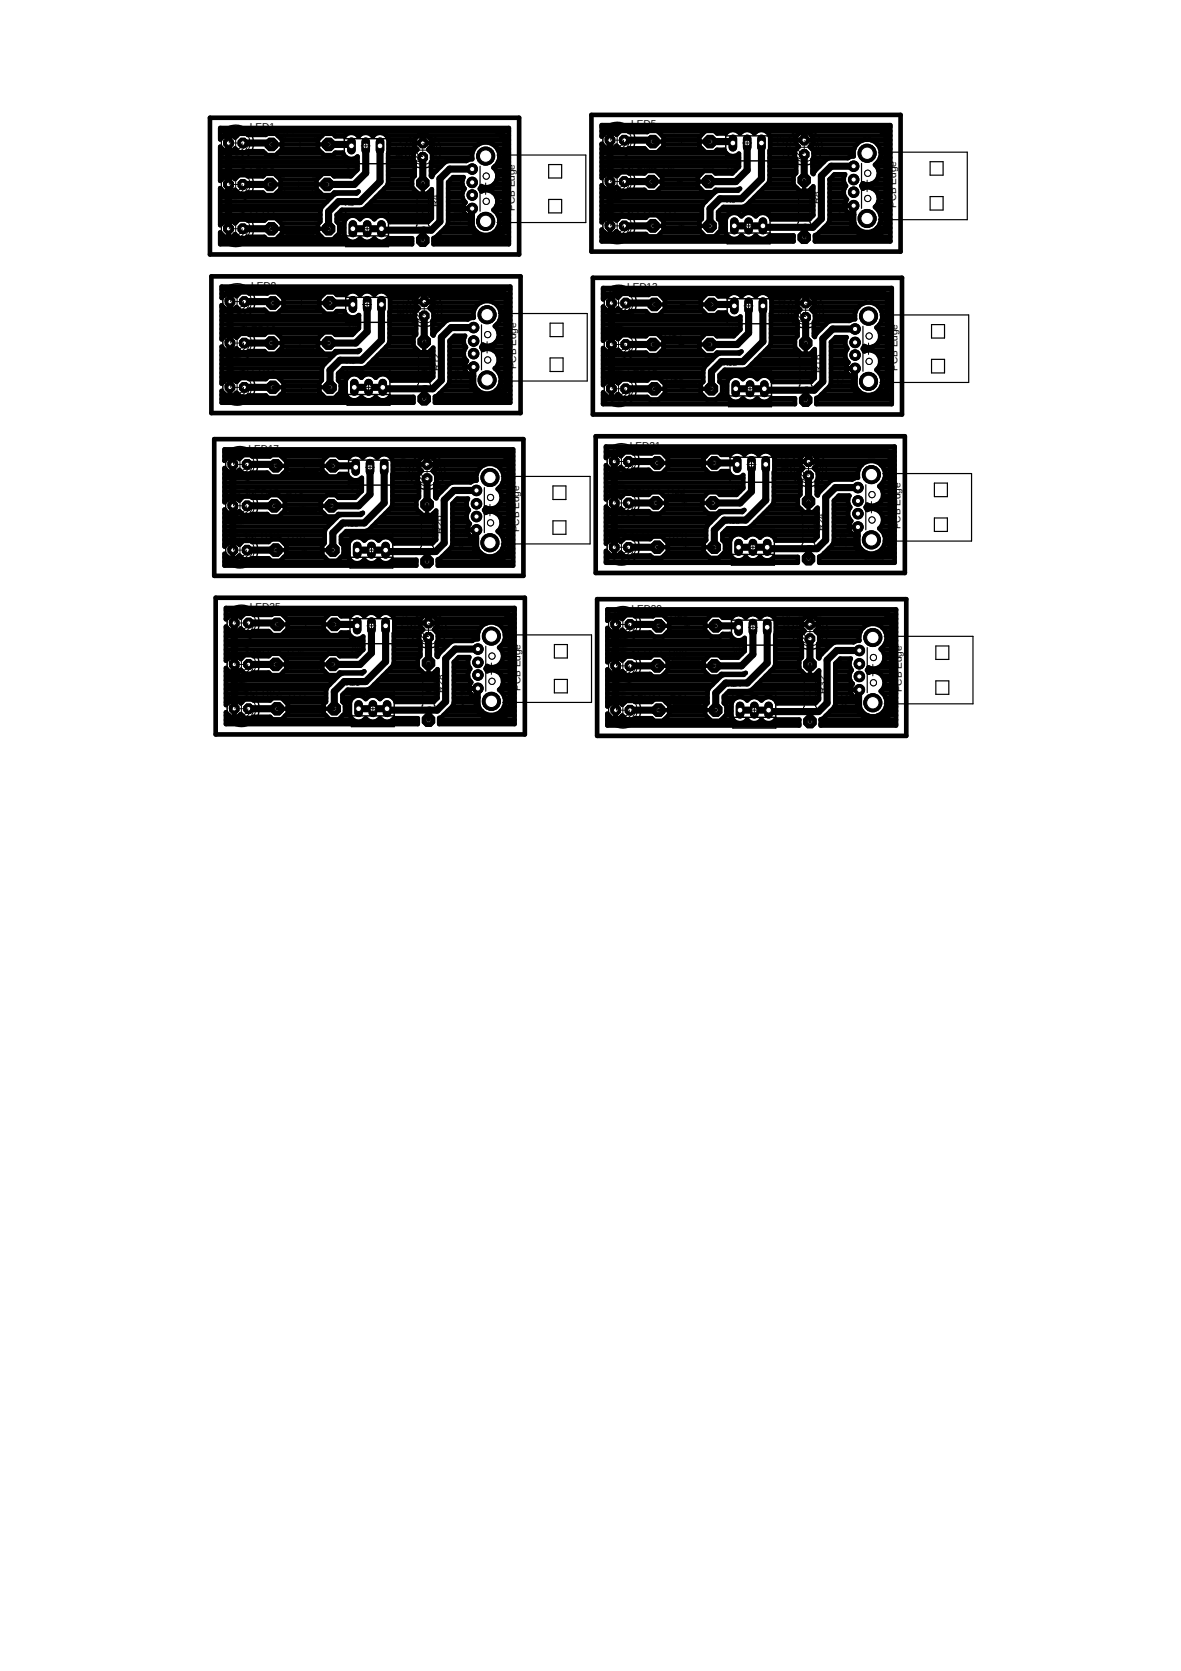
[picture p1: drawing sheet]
<svg xmlns="http://www.w3.org/2000/svg" width="210mm" height="297mm" viewBox="0 0 210 297" stroke-linecap="round" stroke-linejoin="round" font-family="sans-serif">
<defs><g id="words">
<g font-size="1.8">
<text x="44.4" y="23.2">LED1</text>
<text x="112.2" y="22.7">LED5</text>
<text x="44.4" y="31">LED2 R2</text>
<text x="112.2" y="30.5">LED6 R6</text>
<text x="77.9" y="36.9" transform="rotate(-90 77.9 36.9)">R4</text>
<text x="91.5" y="37.5" transform="rotate(-90 91.5 37.5)">PCB Edge</text>
<text x="145.7" y="36.3" transform="rotate(-90 145.7 36.3)">R8</text>
<text x="159.3" y="37" transform="rotate(-90 159.3 37)">PCB Edge</text>
<text x="44.7" y="51.4">LED9</text>
<text x="111.5" y="51.6">LED13</text>
<text x="43.7" y="59.2">LED10 R10</text>
<text x="111.5" y="59.5">LED14 R14</text>
<text x="91.7" y="65.7" transform="rotate(-90 91.7 65.7)">PCB Edge</text>
<text x="159.5" y="65.9" transform="rotate(-90 159.5 65.9)">PCB Edge</text>
<text x="78.2" y="66" transform="rotate(-90 78.2 66)">R12</text>
<text x="146" y="66.3" transform="rotate(-90 146 66.3)">R16</text>
<text x="44.2" y="80.3">LED17</text>
<text x="112" y="79.8">LED21</text>
<text x="44.2" y="88.2">LED18 R18</text>
<text x="112" y="87.7">LED22 R22</text>
<text x="78.7" y="95" transform="rotate(-90 78.7 95)">R20</text>
<text x="92.3" y="94.6" transform="rotate(-90 92.3 94.6)">PCB Edge</text>
<text x="146.5" y="94.5" transform="rotate(-90 146.5 94.5)">R24</text>
<text x="160.1" y="94.1" transform="rotate(-90 160.1 94.1)">PCB Edge</text>
<text x="44.4" y="108.5">LED25</text>
<text x="112.2" y="108.7">LED29</text>
<text x="44.4" y="116.4">LED26 R26</text>
<text x="112.2" y="116.6">LED30 R30</text>
<text x="79" y="123.2" transform="rotate(-90 79 123.2)">R28</text>
<text x="92.5" y="122.8" transform="rotate(-90 92.5 122.8)">PCB Edge</text>
<text x="146.8" y="123.4" transform="rotate(-90 146.8 123.4)">R32</text>
<text x="160.3" y="123" transform="rotate(-90 160.3 123)">PCB Edge</text>
</g>
<g font-size="1.4">
<text x="61.3" y="36.6">X3</text>
<text x="129.1" y="36.1">X6</text>
<text x="129.5" y="58.9">X11</text>
<text x="61.5" y="64.8">X9</text>
<text x="128.5" y="65">X12</text>
<text x="62.2" y="87.6">X14</text>
<text x="130" y="87.1">X17</text>
<text x="61.2" y="93.7">X15</text>
<text x="129" y="93.2">X18</text>
<text x="62.5" y="115.8">X20</text>
<text x="130.3" y="116.1">X23</text>
<text x="61.5" y="121.9">X21</text>
<text x="129.3" y="122.2">X24</text>
</g>
</g></defs>
<g fill="none" stroke="#000" stroke-width="1.3">
<path d="M40.6 33.3h.3M43.2 25.4h4.8l.2 .3M43.2 32.8h4.8M58.4 25.7h3.8l.3 .2M65 25.9v4.9l-2 2h-4.9M67.5 25.9v6.4l-3.5 3.5h-3.8l-1.8 1.8v3.1M75.1 23.1v2.3M75.1 28v4.5M83.9 30.1h-4l-1.7 1.7v7.6l-1.5 1.5h-8.7l-.2-.2h-5.1M83.9 37.1l-.1 .1v3.5l1.5 1.5h3l1.6-1.5v-16l-1.6-1.6h-46.4l-1.3 1.3v16.3M108.4 32.8h.3M111 24.9h4.8l.2 .3"/>
<path d="M111 32.3h4.8M126.2 25.2h3.8l.3 .2M132.8 25.4v4.8l-2 2.1h-4.9M135.3 25.4v6.4l-3.5 3.5h-3.8l-1.8 1.8v3.1M142.9 22.6v2.3M142.9 27.5v4.5M151.7 29.5h-4l-1.7 1.8v7.6l-1.5 1.5h-8.7l-.2-.2h-5.1M151.7 36.6l-.1 .1v3.5l1.5 1.5h3l1.6-1.5v-16l-1.6-1.6h-46.4l-1.3 1.3v16.3M43.2 40.7h5M43.4 53.6h4.8l.3 .3M58.7 53.9h3.8l.2 .2M65.3 54.1v4.8l-2.1 2.1h-4.8"/>
<path d="M67.8 54.1v6.4l-3.6 3.5h-3.8l-1.7 1.8v3.1M75.4 40.9l-.3 .3M75.4 51.3v2.3M75.4 56.2v4.5M84.2 58.2h-4l-1.8 1.8v7.6l-1.5 1.5h-8.6l-.3-.2h-5M111 40.2h5M111.2 53.9h4.8l.3 .2M126.4 54.1h3.9l.2 .3M133.1 54.4v4.8l-2.1 2h-4.8M135.6 54.4v6.3l-3.6 3.6h-3.8l-1.8 1.8v3M143.2 40.4l-.3 .3M143.2 51.6v2.3"/>
<path d="M143.2 56.4v4.6M152 58.5h-4l-1.8 1.7v7.6l-1.5 1.6h-8.6l-.3-.3h-5M40.9 61.5h.2M43.4 61h4.8M43.4 68.9h5.1M75.6 69.1l-.2 .3M84.2 65.2l-.2 .2v3.5l1.6 1.5h3l1.5-1.5v-16l-1.5-1.6h-46.5l-1.2 1.3v16.3M108.7 61.7h.2M111.2 69.1h5.1M111.2 61.2h4.8M143.4 69.4l-.2 .2M143.7 79.8v2.2"/>
<path d="M152 65.5l-.2 .1v3.5l1.6 1.5h3l1.5-1.5v-16l-1.5-1.5h-46.5l-1.2 1.3v16.2M41.4 90.4h.2M43.9 82.5h4.8l.3 .3M43.9 89.9h4.8M43.9 97.8h5.1M59.2 82.8h3.8l.2 .3M65.8 83.1v4.8l-2.1 2h-4.8M68.3 83.1v6.3l-3.6 3.6h-3.8l-1.7 1.7v3.1M75.9 80.3v2.2M75.9 85.1v4.6M76.2 98l-.3 .3M84.7 87.2h-4l-1.7 1.7v7.6l-1.6 1.5h-8.6l-.3-.2h-5"/>
<path d="M84.7 94.2l-.2 .1v3.5l1.6 1.5h3l1.5-1.5v-16l-1.5-1.5h-46.4l-1.3 1.2v16.3M109.2 89.9h.2M111.7 82h4.8l.3 .3M111.7 89.4h4.8M111.7 97.3h5.1M127 82.3h3.8l.2 .2M133.6 82.5v4.9l-2.1 2h-4.8M136.1 82.5v6.4l-3.6 3.6h-3.8l-1.7 1.7v3.1M143.7 84.6v4.6M144 97.5l-.3 .3M152.5 86.7h-4l-1.8 1.7v7.6l-1.5 1.5h-8.6l-.2-.2h-5.1M152.5 93.7l-.2 .1v3.5l1.6 1.5h3l1.5-1.5v-16l-1.5-1.5h-46.5l-1.2 1.2v16.3"/>
<path d="M41.6 118.6h.3M44.2 110.7h4.8l.3 .3M44.2 118.1h4.8M59.4 111h3.8l.3 .3M66 111.3v4.8l-2 2h-4.8M68.5 111.3v6.3l-3.5 3.6h-3.8l-1.8 1.7v3.1M76.2 108.5v2.2M76.2 113.3v4.6M84.9 115.4h-4l-1.7 1.7v7.6l-1.5 1.5h-8.7l-.2-.2h-5.1M109.4 118.9h.3M112 111h4.8l.3 .3M112 118.4h4.8"/>
<path d="M127.2 111.3h3.8l.3 .2M133.8 111.5v4.8l-2 2.1h-4.8M136.4 111.5v6.4l-3.6 3.5h-3.8l-1.8 1.8v3M144 108.7v2.3M144 113.5v4.6M152.7 115.6h-4l-1.7 1.7v7.7l-1.5 1.5h-8.6l-.3-.3h-5.1M44.2 126h5.1M76.4 126.2l-.2 .3M84.9 122.4l-.1 .1v3.5l1.5 1.5h3.1l1.5-1.5v-16l-1.5-1.5h-46.5l-1.3 1.2v16.3M112 126.2h5.1M144.2 126.5l-.2 .2M152.7 122.6l-.1 .2v3.4l1.5 1.6h3.1l1.5-1.6v-16l-1.5-1.5h-46.5l-1.3 1.3v16.2"/>
</g>
<g fill="none" stroke="#000" stroke-width=".83">
<path d="M39.1 34.3h.9M39.1 31.1h7.8M39.1 39.7h.3M39.1 38.9h8.2M39.1 38.2h17.8M39.1 37.4h17.8M39.1 36.6h18.3M39.1 35.8h19M39.1 35.1h19.8M39.1 33.5h.1M39.1 31.9h.3M39.1 30.4h24.3"/>
<path d="M39.1 29.6h24.4M39.1 28.8h24.4M39.1 28h22.5M39.1 27.2h8M39.1 26.5h.4M39.1 24.1h.7M39.1 23.3h51.3M40.6 23.9v3M40.6 31.3v3M40.6 39.2v3M40.6 32.8h.1M40.6 25.4h.1"/>
<path d="M40.6 39.7v.1M40.6 34.3h.1M40.6 33.5h.1M40.6 32.7h.1M40.6 31.9h.1M40.6 26.5h.1M40.6 25.7h.1M40.6 24.9h.1M40.6 24.1h.1M41.3 34.3h1M41.4 24.1h.7M41.7 26.5h.1"/>
<path d="M43.8 31.1l.2 .2h2.7l.5-.4h1.6l1.1 1.1v1.6l-1.1 1.1h-1.6l-.4-.4-2.8-.1-.2 .2h-1.3l-.7-.7-.6 .6h-1.2l-.9-.9v6.6l.9-.8h1.2l.6 .5 .7-.7h1.3l.2 .2h3l.5-.4h1.5l1.1 1.1v1.5l-1.1 1.2h-1.5l-.5-.5h-3l-.2 .2h-1.3l-.7-.7-.6 .6h-1.2l-.9-.9v2.1h34.1v-1h-4.2a1.52 1.52 0 0 1-2.5 0 1.55 1.55 0 0 1-2.5 0 1.58 1.58 0 0 1-1.6 .6 1.58 1.58 0 0 1-1.2-1.3v-2.1a1.58 1.58 0 0 1 1.2-1.3 1.58 1.58 0 0 1 1.6 .7M49 31.1h8.1M49.2 34.3h7.7M49.2 38.9h7.7M49.4 24.1h7.9M49.4 27.2h7.9M49.8 31.9h6.5M49.9 33.5h6.3M49.9 32.7h6.3M50 39.7h6.6M50.1 24.9l-1.1-1.1h-1.5l-.3 .2h-3.2l-.2-.2h-1.3l-.7 .7-.6-.6h-1.2l-.9 .9v-2h51.3v20.6h-13.4v-1.1l.5-.2 1.9-1.9 .3-.5v-7.3l.8-.9h1.9a1.69 1.69 0 0 0 .2 2 1.69 1.69 0 0 0 .1 2.5 1.59 1.59 0 0 0-.2 1.7 1.59 1.59 0 0 0 1.5 1 2.45 2.45 0 0 0 1.4 2.9 2.45 2.45 0 0 0 3.1-1.1 2.45 2.45 0 0 0-.8-3.2 1.97 1.97 0 0 0 .4-2.6 1.97 1.97 0 0 0-2.5-.7l-.3-.5 .3-.4a1.97 1.97 0 0 0 2.5-.7 1.97 1.97 0 0 0-.4-2.6 2.46 2.46 0 0 0-.5-4.3 2.46 2.46 0 0 0-3.3 2.8h-.3l-.7 .3h-3.3l-.5 .2-2.1 2.2-.2 .5-.2-.2v-2.4l.2-.2v-1.4l-.7-.7 .5-.5v-1.3l-.8-.9h-1.3l-.8 .9v1.3l.5 .5-.7 .7v1.4l.2 .2v2.4l-.5 .4v1.6l1.2 1.1h1.5l.9-.8v5.2l-.7 .7h-6.8a1.55 1.55 0 0 0-1.2-1.2 1.55 1.55 0 0 0-1.6 .7M50.1 24.9v1.6l-1.1 1.1h-1.5l-.8-.7h-2.7l-.2 .2h-1.3l-.7-.7-.6 .5h-1.2l-.9-.8v6.1l.9-.9h1.2l.6 .5 .7-.7"/>
<path d="M50.1 26.5h6.4M50.1 25.7h6.4M50.1 24.9h6.4M56.5 24.9v1.6l1.1 1.1h1.6l.4-.5h1.3l.2 .5 .5 .4M59.2 31.1h3.4M59.4 34.3h4.1M59.5 27.2h1.5M59.5 24.1h1.8M59.8 38.9h1.6M59.9 38.2h16.9M60.2 39.7h1M60.7 37.4h16.1"/>
<path d="M61.6 28l.5 .3h.7l.5-.3M63.3 28l.2-.2v2.4l-1.1 1.1h-3l-.5-.4h-1.6l-1.1 1.1v1.6l1.1 1.1h1.6l.5-.5M63.3 28h.2M63.6 24.1h.2M64 38.9h.1M64 39a1.54 1.54 0 0 1 2.5 0M65.3 36.6h11.5M66 35.8h10.8M66.1 24.1h.3M66.5 38.9h.1M66.8 35.1h10M67.6 34.3h6.6"/>
<path d="M68.4 33.5h5M68.7 24.1h5.6M68.9 32.7h4.3M69 31.1h4.7M69 31.9h4.2M69 30.4h4.7M69 29.6h4.7M69 28.8h4.6M69 28h4.5M69 27.2h4.6M69 38.9h7.6M69.1 24.9l-.1 7.7-.3 .5-3.9 4-.5 .2h-3.5l-1 .9v1.2l.5 .5v1.5l-1.1 1.2h-1.6l-1.1-1.2v-1.5l.4-.5v-2.1l.3-.5 2.2-2.2 .5-.2h3.5l.3-.4-.5 .2"/>
<path d="M69.1 24.9a1.59 1.59 0 0 0-1.2-1.3 1.59 1.59 0 0 0-1.6 .6 1.58 1.58 0 0 0-2.6 0 1.58 1.58 0 0 0-2.5 0h-1.6l-.4-.4h-1.6l-1.1 1.1M69.1 26.5h5M69.1 25.7h4.6M69.1 24.9h4.6M73.7 25.4h2.9M75.1 23.9l.1 1.5M75.1 24.9h.1M75.1 24.1h.1M75.9 24.1h14.5M76.1 34.3h.7M76.2 26.5h8M76.6 31.1h.3"/>
<path d="M76.6 30.4h1M76.6 29.6h1.7M76.6 28.8h2.6M76.6 25.7h8.4M76.6 24.9h13.8M76.8 27.2h7.1M76.8 28h7.1M79.6 39.7h4.3M79.7 34.3h2.5M79.7 38.9h4.2M79.7 38.2h3.1M79.7 37.4h2.7"/>
<path d="M79.7 36.6h2.7M79.7 35.8h2.9M79.7 35.1h2.5M79.7 33.5h2.8M79.7 32.7h2.5M80.1 31.9h2.1M82.3 37.1h1.6M83.9 37.1v1.6M83.9 37.1h.1M83.9 38.2h.1M83.9 37.4h.1M85.3 33.5h5.1"/>
<path d="M87.6 25.7h2.8M87.7 34.3h2.7M87.8 37.4h2.6M87.8 32.7h2.6M87.9 29.6h2.5M88.2 30.4h2.2M88.2 36.6h2.2M88.2 35.1h2.2M88.3 31.9h2.1M88.4 31.1h2M88.4 35.8h2M88.4 26.5h2"/>
<path d="M88.5 38.2h1.9M88.5 28.8h1.9M88.7 27.2h1.7M88.8 39.7h1.6M88.8 38.9h1.6M88.8 28h1.6M106.9 34.3h20.1M106.9 31.1h.5M106.9 38.9h.6M106.9 38.2h17.8M106.9 37.4h17.8M106.9 36.6h17.9"/>
<path d="M106.9 35.8h18.5M106.9 35.1h19.3M106.9 33.5h.6M106.9 30.4h23.7M106.9 29.6h24.4M106.9 28.8h24.4M106.9 28h24.4M106.9 27.2h22.2M106.9 26.5h3.3M106.9 25.7h.2M106.9 24.1h.2M106.9 23.3h3.3"/>
<path d="M106.9 22.6h51.3M107.8 26.4l-.9-.8v6l.9-.8h1.2l.6 .5 .7-.7h1.3l.2 .2h2.7l.5-.4h1.6l1.1 1.1v1.6l-1.1 1.1h-1.6l-.5-.5h-2.7l-.2 .2h-1.3l-.7-.7-.6 .6h-1.2l-.9-.9v6.6l.9-.8h1.2l.6 .5 .7-.7h1.3l.2 .2h3l.5-.5h1.5l1.1 1.2v1.5l-1.1 1.2M108.4 23.4v3M108.4 30.8v3M108.4 38.7v3M108.4 32.3h.1M108.4 24.9h.1M108.4 39.7v.1M108.4 38.9v.1M108.4 33.5h.1M108.4 32.7h.1M108.4 31.9h.1"/>
<path d="M108.4 31.1v.1M108.4 25.7h.1M108.4 24.1h.1M109 26.4l.6-.5 .7 .7h1.3l.2-.2h2.7l.8 .7h1.5l1.1-1.1v-1.6l-1.1-1.1h-1.5l-.3 .2h-3.2l-.2-.2h-1.3l-.7 .7-.6-.6h-1.2l-.9 .9v-2.1h51.3v20.7h-13.4v-1.1l.5-.2 1.9-1.9M109.3 38.9h.5M109.3 33.5h.5M109.4 31.1h.4M111.7 23.3h3.5M111.8 26.5h2.8M116.9 23.3h8.4M117.3 33.5h7.1M117.3 31.1h7.1"/>
<path d="M117.4 26.5h7.4M117.5 38.9h7.2M117.7 24.1h6.9M117.7 32.7h6.3M117.7 31.9h6.3M117.9 39.7h6.4M117.9 25.7h6.4M117.9 24.9h6.4M127 23.3h2.4M127.6 38.2h1.9M127.7 38.9h1.3M128 37.4h16.5"/>
<path d="M128.1 39.7h.8M129.4 23.3l-.4 .4h-1.6l-.4-.4h-1.6l-1.1 1.1v1.6l1.1 1.1h1.6l.4-.5h1.3a1.54 1.54 0 0 0 2.6 .7v2.4l-1.1 1.1h-3l-.5-.4h-1.6l-1.1 1.1v1.6l1.1 1.1h1.6l.5-.5h3.8l.5-.2-.3 .4h-3.5l-.6 .2-2.1 2.2-.3 .5v2.1l-.4 .5v1.5l1.1 1.2M129.4 23.3a1.6 1.6 0 0 1 2.1 .4l.4-.4M131.1 23.3h.8M131.5 38.2h.6M131.9 23.3l.6-.2h.6l.6 .2M132.5 36.6h12M133.3 35.8h11.2M133.6 23.3h.9M133.7 23.3l.4 .4 .4-.4M134 38.2h.6M134.1 35.1h10.4"/>
<path d="M134.5 23.3l.5-.2h.6l.6 .2M134.9 34.3h9.6M135.7 33.5h6M136.2 23.3h22M136.2 23.3l.5 .5 .2 .6-.1 7.7-.2 .5-4 4-.5 .2h-3.5l-1 .9v1.2l.5 .5v1.5l-1.1 1.2M136.4 32.7h4.6M136.6 38.2h7.9M136.8 31.1h4.3M136.8 31.9h4.2M136.8 30.4h4.7M136.8 29.6h4.7M136.8 28.8h4.7"/>
<path d="M136.8 28h4.5M136.8 27.2h4.5M136.8 24.1h4.8M136.9 26.5h4.7M136.9 25.7h4.7M136.9 24.9h4.6M141.5 24.9h2.9M142.9 23.4v1.5M142.9 24.1h.1M144.2 33.5h.3M144.3 24.1h13.9M144.3 26.5h7.5"/>
<path d="M144.3 25.7h8M144.4 30.4h.5M144.4 29.6h1.2M144.4 28.8h2M144.4 24.9h9.1M144.6 28h6.2M144.6 27.2h7.1M147.2 39.7h4.7M147.4 34.3h2.6M147.4 38.9h4.3M147.4 38.2h4.4M147.4 37.4h2.9"/>
<path d="M147.4 36.6h2.7M147.4 35.8h2.9M147.4 35.1h2.8M147.4 33.5h2.7M147.4 32.7h2.8M147.4 31.9h2.6M148.2 31.1h2M150.1 36.6h1.6M150.3 37.4a1.57 1.57 0 0 1 .2-1.9 1.69 1.69 0 0 1-.1-2.5 1.69 1.69 0 0 1-.2-2h-1.9l-.9 .9v7.3l-.2 .5M151.7 36.6v1.5M151.7 36.6h.1M151.7 37.4h.1"/>
<path d="M153.3 32.7h.4M153.3 33.5h.1M154.8 32.7h3.4M154.8 24.9h3.4M155 33.5h3.2M155.7 36.6h2.5M155.8 29.6h2.4M155.9 31.9a1.96 1.96 0 0 0-.4-2.6 2.47 2.47 0 0 0-.5-4.3 2.47 2.47 0 0 0-3.3 2.8h-.3l-.7 .3h-3.3l-.5 .2-2.1 2.2-.2 .4-.2-.1v-2.5l.2-.1v-1.4l-.7-.7 .5-.6v-1.2l-.8-.9h-1.3l-.8 .9v1.2l.5 .6-.7 .7v1.4l.2 .1v2.5l-.5 .4v1.6l1.2 1.1h1.5l.8-.8v5.2l-.6 .6-6.8 .1a1.56 1.56 0 0 0-1.2-1.2 1.56 1.56 0 0 0-1.6 .7 1.58 1.58 0 0 0-2.5 0 1.59 1.59 0 0 0-1.6-.6 1.59 1.59 0 0 0-1.3 1.2v2.1a1.58 1.58 0 0 0 1.3 1.3 1.58 1.58 0 0 0 1.6-.7 1.54 1.54 0 0 0 2.5 0 1.52 1.52 0 0 0 2.5 0h4.2v1.1h-34.1v-2.1l.9 .9h1.2l.6-.6 .7 .7h1.3l.2-.2h3l.5 .5M155.9 31.9h2.3M155.9 31.9a1.95 1.95 0 0 1-2.5 .7l-.3 .4 .3 .5a1.98 1.98 0 0 1 2.5 .7 1.98 1.98 0 0 1-.4 2.6 2.45 2.45 0 0 1 .8 3.2 2.45 2.45 0 0 1-3.1 1.1 2.45 2.45 0 0 1-1.4-3l-.7-.1-.8-.6M155.9 34.3h2.3M156 25.7h2.2"/>
<path d="M156 28.8h2.2M156.1 37.4h2.1M156.1 35.8h2.1M156.2 30.4h2M156.2 31.1h2M156.2 35.1h2M156.4 39.7h1.8M156.4 28h1.8M156.4 26.5h1.8M156.5 38.2h1.7M156.5 38.9h1.7M156.5 27.2h1.7"/>
<path d="M39.1 42.1h.8M39.1 42.9h23M39.4 59.2h7.9M39.4 58.5h24.3M39.4 57.7h24.4M39.4 56.9h24.4M39.4 56.1h22.3M39.4 55.4h7.9M39.4 54.6h.3M39.4 52.2h.7M39.4 51.4h51.3M40.6 40.7h.1"/>
<path d="M40.6 42.1h.1M40.6 41.3h.1M40.6 40.5h.1M40.9 52.1v3M40.9 59.5v3M40.9 53.6h.1M40.9 54.6h.1M40.9 53.8h.1M40.9 53h.1M40.9 52.2h.1M41.3 42.1h.9M41.6 52.2h.9"/>
<path d="M49.2 59.2h8.2M49.5 42.1h7.6M49.5 52.2h8.1M49.7 55.4h7.7M50.1 41.3h6.4M50.1 40.5h6.4M50.3 53h6.5M50.4 54.6h6.3M50.4 53.8h6.3M57.8 52h1.6l.5 .4h1.5a1.54 1.54 0 0 1 2.6 0 1.54 1.54 0 0 1 2.5 0 1.58 1.58 0 0 1 1.7-.6 1.58 1.58 0 0 1 1.2 1.3l-.2 7.6-.2 .6-4 4-.5 .2h-3.5l-.9 .9v1.2l.5 .5v1.5l-1.2 1.2h-1.6l-1.1-1.2v-1.5l.5-.5v-2.1l.2-.5 2.2-2.2 .5-.2h3.5l.4-.4-.5 .2h-3.9l-.4 .5h-1.6l-1.1-1.1v-1.6l1.1-1.1h1.6l.4 .4h3l1.2-1.2v-2.3a1.56 1.56 0 0 1-2.6-.7h-1.3l-.5 .5h-1.6l-1.1-1.1v-1.6zM59.4 59.2h3.5M59.7 42.1h1.6"/>
<path d="M59.7 52.2h1.9M59.9 55.4h1.3M60.3 41.3h.9M60.3 40.5h.9M63.3 42.9h1.3M63.7 56.1h.1M63.8 52.2h.4M65.9 42.9h1.3M66.3 52.2h.4M68.4 42.9h4.8M68.9 52.2h5.8M69.2 59.2h4.8"/>
<path d="M69.2 58.5h4.8M69.2 57.7h4.8M69.2 56.9h4.6M69.2 56.1h4.5M69.3 55.4h4.6M69.3 53h4.6M69.4 54.6h4.8M69.4 53.8h4.5M73.9 53v1.2l.5 .6-.7 .7v1.3l.3 .2v2.5l-.5 .4v1.6l1.1 1.1h1.6l.8-.8v5.2l-.7 .6h-6.7a1.56 1.56 0 0 0-1.3-1.1 1.56 1.56 0 0 0-1.5 .6 1.58 1.58 0 0 0-2.6 0 1.59 1.59 0 0 0-1.6-.6 1.59 1.59 0 0 0-1.2 1.3v2.1a1.59 1.59 0 0 0 1.2 1.3 1.59 1.59 0 0 0 1.6-.7 1.57 1.57 0 0 0 2.6 0 1.55 1.55 0 0 0 2.5 0h4.2v1.1h-34.1v-2.1l.9 .8h1.2l.5-.5 .7 .7h1.4l.2-.2h2.9l.5 .5h1.6l1.1-1.2v-1.5l-1.1-1.1h-1.6l-.5 .4h-2.9l-.2-.2h-1.4l-.7 .7-.5-.5h-1.2l-.9 .8v-6.6l.9 .9h1.2l.5-.6 .7 .7h1.4l.2-.2h2.7l.5 .5h1.5l1.1-1.1v-1.6l-1.1-1.1h-1.5l-.5 .4h-2.7l-.2-.2h-1.4l-.7 .7-.5-.5h-1.2l-.9 .8v-6l.9 .8h1.2l.5-.5 .7 .7h1.4l.2-.2h2.7l.7 .7h1.6l1.1-1.1v-1.6l-1.1-1.1h-1.6l-.2 .2h-3.2l-.2-.2h-1.4l-.7 .7-.5-.6h-1.2l-.9 .9v-2.1h51.3v20.7h-13.4v-1.1l.4-.2 .4-.4M73.9 53.6h3M73.9 53l.9-.9h1.2l.9 .9M75.1 41.2v1.5"/>
<path d="M75.4 52.1v1.5M75.4 53h.1M75.4 53.6h.1M75.4 52.2h.1M76.1 52.2h14.6M76.6 54.6h7.9M76.9 59.2h.3M76.9 58.5h1M76.9 57.7h1.8M76.9 53v1.2l-.5 .6 .6 .7v1.3l-.1 .2v2.5l.1 .1 .2-.5 2.2-2.1 .5-.2h3.2l.7-.3h.4a2.46 2.46 0 0 1 1.4-2.8 2.46 2.46 0 0 1 3 .9M76.9 53.8h8.5M76.9 53h13.8"/>
<path d="M76.9 55.4h7.3M77 56.9h2.6M77 42.9h13.4M77 56.1h7.2M77.6 42.1h12.8M78.3 41.3h6.5M79.1 40.5h5.1M87.7 53.8h3M87.8 41.3h2.6M88.2 57.7h2.5M88.4 58.5h2.3M88.5 40.5h1.9"/>
<path d="M88.6 54.6a2.42 2.42 0 0 1-.7 3.4 1.97 1.97 0 0 1 .5 2.6 1.97 1.97 0 0 1-2.6 .7l-.1 .3M88.6 54.6h2.1M88.6 59.2h2.1M88.8 56.9h1.9M88.9 55.4h1.8M89 56.1h1.7M106.9 42.1h22.6M106.9 42.9h34.1M106.9 41.3h.5M107.2 59.2h23.7M107.2 58.5h24.4M107.2 57.7h24.4"/>
<path d="M107.2 56.9h24.4M107.2 56.1h22.1M107.2 55.4h3.1M107.2 54.6h.1M107.2 53h.2M107.2 52.2h22.6M107.2 51.4h51.3M108.1 55.4l-.9-.9v6.1l.9-.9h1.2l.5 .6 .7-.7h1.4l.2 .2h2.7l.5-.5h1.5l1.1 1.1v1.6l-1.1 1.1M108.4 40.2h.1M108.4 41.3h.1M108.4 40.5h.1M108.7 52.4v3"/>
<path d="M108.7 59.7v3M108.7 53.9h.1M108.7 55.4h.1M108.7 54.6h.1M108.7 53.8h.1M108.7 53h.1M109.4 41.3h.3M110.5 52.2l-.7 .7-.5-.5h-1.2l-.9 .8v-2h51.3v20.6h-13.4v-1l.4-.2 2-2 .2-.5v-7.3M111.9 52.2l.2 .2h3.2l.2-.2M112.1 55.4h2.7M117.1 52.2l1.1 1.1v1.6l-1.1 1.1h-1.6l-.7-.7h-2.7l-.2 .2h-1.4l-.7-.7-.5 .6M117.6 41.3h7"/>
<path d="M117.8 55.4h7.2M117.9 53h7M117.9 40.5h6.4M118.2 54.6h6.3M118.2 53.8h6.3M125.6 52.2l-1.1 1.1v1.6l1.1 1.1h1.6l.5-.4h1.3a1.56 1.56 0 0 0 2.6 .7v2.3l-1.2 1.2h-3l-.4-.5h-1.6l-1.1 1.1v1.6l1.1 1.1M127.2 52.2l.5 .5h1.5a1.54 1.54 0 0 1 2.6 0 1.54 1.54 0 0 1 2.5 0 1.58 1.58 0 0 1 1.7-.6 1.58 1.58 0 0 1 1.2 1.2l-.2 7.7-.2 .6-4 3.9M127.7 41.3h1.3M128.1 40.5h.8M131.2 52.2h1.1M131.6 42.1h.4M133.8 52.2h1.1"/>
<path d="M134.1 42.1h.4M136.3 52.2h22.2M136.6 42.1h4.4M137 59.2h4.8M137 58.5h4.8M137 57.7h4.8M137 56.9h4.5M137 56.1h4.5M137 53h4.9M137.2 55.4h4.7M137.2 54.6h4.6M137.2 53.8h4.5"/>
<path d="M141.7 53.9h3M142.9 40.4v1.8M143.2 52.4v1.5M143.2 53.8h.1M143.2 53h.1M144.5 53h14M144.5 55.4h7.6M144.6 54.6h8M144.7 59.2h.5M144.7 58.5h1.2M144.7 57.7h2M144.7 53.8h13.8"/>
<path d="M144.8 42.1h13.4M144.8 42.9h13.4M144.8 56.9h6.4M144.8 56.1h7.2M145.6 41.3h12.6M146.4 40.5h6M153.9 53.8a2.42 2.42 0 0 0-1.9 2.9h-.4l-.7 .3h-3.2l-.5 .3-2.2 2.1-.2 .5-.1-.2v-2.4l.1-.2v-1.4l-.6-.7 .5-.5v-1.2l-.9-.9h-1.2l-.9 .9v1.2l.5 .5-.7 .7v1.4l.3 .2v2.4l-.5 .5v1.6l1.1 1.1h1.6l.8-.8v5.1l-.7 .7h-6.7a1.56 1.56 0 0 0-1.3-1.1 1.56 1.56 0 0 0-1.5 .6 1.58 1.58 0 0 0-2.6 0 1.59 1.59 0 0 0-1.6-.6 1.59 1.59 0 0 0-1.2 1.2v2.2a1.59 1.59 0 0 0 1.2 1.2 1.59 1.59 0 0 0 1.6-.6 1.57 1.57 0 0 0 2.6 0 1.55 1.55 0 0 0 2.5 0h4.2v1h-34.1v-2.1l.9 .9h1.2l.5-.5 .7 .7h1.4l.2-.3h2.9l.5 .5h1.6l1.1-1.1v-1.6l-1.1-1.1h-1.6l-.5 .4h-2.9l-.2-.1h-1.4l-.7 .6-.5-.5h-1.2l-.9 .9v-6.6l.9 .8h1.2l.5-.5 .7 .7h1.4l.2-.2h2.7l.5 .4M154.9 53.8a2.45 2.45 0 0 1 1.9 1.9 2.45 2.45 0 0 1-1 2.5 1.98 1.98 0 0 1 .4 2.6 1.98 1.98 0 0 1-2.6 .7l-.3 .5 .3 .5a1.98 1.98 0 0 1 2.6 .6 1.98 1.98 0 0 1-.4 2.6 2.46 2.46 0 0 1 .8 3.2 2.46 2.46 0 0 1-3.1 1.2 2.46 2.46 0 0 1-1.5-3 1.61 1.61 0 0 1-1.5-.9 1.61 1.61 0 0 1 .3-1.8 1.67 1.67 0 0 1-.2-2.4 1.69 1.69 0 0 1-.1-2.1h-1.9l-.9 .9M155.9 40.5h2.3M156 58.5h2.5M156.2 54.6h2.3M156.3 57.7h2.2"/>
<path d="M156.4 59.2h2.1M156.6 55.4h1.9M156.7 56.9h1.8M156.8 56.1h1.7M39.4 71h22.7M39.4 70.2h.7M39.4 67.8h.4M39.4 67.1h8.2M39.4 66.3h17.8M39.4 65.5h17.8M39.4 64.7h18.3M39.4 63.9h19.1"/>
<path d="M39.4 63.2h19.8M39.4 62.4h.8M39.4 60h.3M40.9 67.4v2.9M40.9 68.9h.1M40.9 68.6h.1M40.9 61h.1M40.9 70.2h.1M40.9 69.4h.1M40.9 67.8v.1M40.9 62.4h.1M40.9 61.6h.1"/>
<path d="M40.9 60.8h.1M40.9 60h.1M41.6 62.4h.9M41.7 70.2h.7M42 67.8h.1M49.4 67.1h7.8M49.5 62.4h7.6M49.8 70.2h7.5M50 60h6.6M50.1 61.6h6.4M50.1 60.8h6.4M50.2 67.8h6.8"/>
<path d="M50.4 69.4h6.3M50.4 68.6h6.3M60 70.2h1.5M60.1 67.1h1.7M60.2 66.3h16.8M60.3 67.8h1.1M60.6 69.4h.8M60.6 68.6h.8M61 65.5h16M63.6 62.4h.2M63.8 71h.9M64.1 67.1h.2"/>
<path d="M65.6 64.7h11.4M66.3 71h.9M66.4 63.9h10.6M66.7 67.1h.2M67.1 63.2h9.9M67.9 62.4h6.5M68.7 61.6h4.9M68.9 71h4.6M69.2 67.1h7.7M69.2 60.8h4.3M69.2 60h4.3M75.4 69.4v1.5"/>
<path d="M76.5 62.4h.5M77.3 71h13.4M77.9 70.2h12.8M78.1 69.9h.1M78.7 69.4h6.3M79.5 68.6h4.9M79.9 67.9l-.2 .5-1.6 1.5M79.9 67.8h4.3M79.9 67.1h4.3M79.9 66.3h3.1M79.9 65.5h2.7M79.9 64.7h2.8"/>
<path d="M79.9 63.9h2.9M79.9 63.2h2.5M79.9 62.4h2.6M79.9 61.6h2.8M79.9 60.8h2.5M80.4 60h2.1M82.6 65.2h1.6M82.7 61.6l-.3-.6v-.7l.3-.6h-1.9l-.9 .9v7.3M82.7 61.6l.1 .1a1.67 1.67 0 0 0 .2 2.5 1.58 1.58 0 0 0 0 2.1M83 66.3l.6 .4 .6 .1v.3M84.2 67.1a2.47 2.47 0 0 0 2.4 2.9 2.47 2.47 0 0 0 2.4-2.9M84.2 65.2v1.6"/>
<path d="M84.2 65.2v.1M84.2 66.3h.1M84.2 65.5h.1M85.7 61.6l-.2 .1 .3 .5a1.97 1.97 0 0 1 2.6 .7 1.97 1.97 0 0 1-.5 2.6l.7 .7 .4 .9M85.7 61.6h5M87.8 62.4h2.9M88 65.5h2.7M88.1 69.4h2.6M88.1 60.8h2.6M88.5 63.2h2.2M88.5 64.7h2.2M88.6 60h2.1"/>
<path d="M88.6 63.9h2.1M88.7 66.3h2M88.8 68.6h1.9M89 67.8h1.7M89 67.1h1.7M107.2 71h8.2M107.2 70.2h.4M107.2 67.8h.6M107.2 67.1h17.8M107.2 66.3h17.8M107.2 65.5h17.9M107.2 64.7h18.5"/>
<path d="M107.2 63.9h19.3M107.2 63.2h20.1M107.2 62.4h.5M107.2 60h.6M107.2 71.7h34.1M107.7 79.5h51.3M108.7 68.6h.1M108.7 67.6v3M108.7 69.1h.1M108.7 61.2v.1M108.7 70.2h.1M108.7 69.4h.1"/>
<path d="M108.7 67.8v.1M108.7 62.4h.1M108.7 61.6h.1M108.7 60.8h.1M108.7 60h.1M109.5 67.8h.6M109.6 60h.5M109.6 62.4h.4M109.7 70.2h.3M117.1 71h8.5M117.5 60h7.2M117.6 62.4h7"/>
<path d="M117.7 67.8h7.3M117.9 70.2h6.9M117.9 61.6h6.4M117.9 60.8h6.4M118.2 69.4h6.3M118.2 68.6h6.3M125 67.9l-.5 .4v1.6l1.1 1.1h1.6l1.2-1.1v-1.6l-.5-.4M127 63.1l.4-.4h3.9l.5-.2-.4 .3h-3.5l-.5 .3-2.2 2.1-.2 .6v2.1M127.3 71h2.3M127.9 67.8h1.4M127.9 67.1h1.9M128.1 70.2h1.1"/>
<path d="M128.3 66.3h16.5M128.4 69.4h.8M128.4 68.6h.8M131.7 67.1h.7M131.9 71h.3M132.8 65.5l-.5 .2h-3.5l-.9 1v1.2M132.9 65.5h11.9M133.6 64.7h11.2M134.2 67.1h.7M134.4 71h.3M134.4 63.9h10.4M135.2 63.2h9.6"/>
<path d="M136 62.4h5.9M136.8 67.1h8M136.8 61.6h4.5M136.9 71h4.4M137 60.8h4.3M137 60h4.5M137.3 67.8h6.9M143.2 69.6v1.5M144.5 62.4h.3M145.1 71h13.4M145.1 71.7h13.4M145.9 70.2h7.9"/>
<path d="M146.7 69.4h5.9M147.5 68.6h4.6M147.7 67.8h4.3M147.7 67.1h3.9M147.7 66.3h2.9M147.7 65.5h4.3M147.7 64.7h2.9M147.7 63.9h2.7M147.7 63.2h2.5M147.7 62.4h2.7M147.7 61.6h2.7M147.7 60.8h2.5"/>
<path d="M148.5 60h1.9M152 65.5v1.6M152 65.5h.1M152 67.1h.1M152 66.3h.1M153.6 62.4h.2M153.6 61.6h.2M154.9 70.2h3.6M155.1 62.4h3.4M155.2 61.6h3.3M156 65.5h2.5M156.2 63.2h2.3"/>
<path d="M156.2 60.8h2.3M156.2 69.4h2.3M156.3 66.3h2.2M156.4 64.7h2.1M156.4 63.9h2.1M156.4 60h2.1M156.7 68.6h1.8M156.7 67.1h1.8M156.8 67.8h1.7M39.9 81.1h.8M39.9 84.2h7.8M39.9 99.8h22.6"/>
<path d="M39.9 99.1h.6M39.9 96.7h.4M39.9 95.9h8.3M39.9 95.2h17.8M39.9 94.4h17.8M39.9 93.6h18.4M39.9 92.8h19.1M39.9 92h19.9M39.9 91.3h.7M39.9 88.9h.4M39.9 88.1h7.9M39.9 87.4h24.3"/>
<path d="M39.9 86.6h24.4M39.9 85.8h24.4M39.9 85h22.3M39.9 83.5h.3M39.9 81.9h.1M39.9 80.3h51.3M41.4 81.1v3M41.4 88.4v3M41.4 96.3v3M41.4 97.8h.1M41.4 89.9h.1M41.4 89.7h.1"/>
<path d="M41.4 82.5v.1M41.4 99.1h.1M41.4 98.3h.1M41.4 97.5h.1M41.4 96.7v.1M41.4 91.3h.1M41.4 90.5h.1M41.4 88.9h.1M41.4 83.5h.1M41.4 82.7h.1M41.4 81.9h.1M41.4 81.1h.1"/>
<path d="M42.1 81.1h.9M42.2 91.3h.7M42.2 99.1h.7M42.4 96.7h.3M42.5 88.9h.1M49.7 88.1h8.3M49.8 95.9h7.9M50 81.1h8.2M50.1 91.3h7.5M50.3 84.2h7.6M50.4 99.1h7.3M50.4 88.9h6.8"/>
<path d="M50.6 96.7h6.9M50.7 90.5h6.3M50.7 89.7h6.3M50.8 81.9h6.6M50.9 98.3h6.4M50.9 97.5h6.4M50.9 83.5h6.4M50.9 82.7h6.4M58.4 80.9h1.5l.5 .5h1.6a1.57 1.57 0 0 1 2.5 0 1.57 1.57 0 0 1 2.5 0 1.57 1.57 0 0 1 1.7-.6 1.57 1.57 0 0 1 1.1 1.2l-.1 7.7-.2 .5-3.9 4-.6 .2h-3.5l-.9 1v1.1l.5 .5v1.6l-1.2 1.1h-1.5l-1.1-1.1v-1.6l.4-.5v-2l.2-.6 2.2-2.2 .5-.2h3.5l.4-.3-.5 .2h-3.9l-.4 .4h-1.6l-1.1-1.1v-1.6l1.1-1.1h1.6l.4 .5h3l1.2-1.2v-2.4a1.54 1.54 0 0 1-2.6-.6h-1.3l-.5 .4h-1.5l-1.1-1.1v-1.6zM59.8 88.1h3.7M60.1 81.1h2.1M60.6 99.1h1.4"/>
<path d="M60.6 95.9h1.8M60.8 96.7h1.1M60.8 95.2h16.7M61.1 98.3h.8M61.1 97.5h.8M64.2 81.1h.5M64.2 85h.1M64.3 91.3h.1M64.4 99.8h.7M64.6 95.9h.3M65.1 94.4h12.4M66.1 93.6h11.4"/>
<path d="M66.8 81.1h.5M66.9 99.8h.7M66.9 92.8h10.6M67.1 95.9h.3M67.7 92h9.8M68.5 91.3h6.3M69.3 90.5h4.7M69.3 81.1h5.9M69.5 99.8h4.5M69.7 95.9h7.8M69.7 89.7h4.3M69.7 88.9h4.3"/>
<path d="M69.7 88.1h4.8M69.7 87.4h4.8M69.7 86.6h4.8M69.7 85.8h4.6M69.7 85h4.6M69.8 84.2h4.6M69.8 81.9h4.7M69.8 83.5h4.9M69.8 82.7h4.6M74.4 82.5h3M75.9 81.1v1.5M75.9 98.3v1.5"/>
<path d="M75.9 81.9h.1M75.9 81.1h.1M76.6 81.1h14.6M77 91.3h.5M77.1 83.5h8M77.4 88.1h.3M77.4 87.4h1.1M77.4 86.6h1.8M77.4 81.9h13.8M77.4 84.2h7.3M77.4 82.7h8.7M77.5 95.9l-.7 .7h-6.7a1.56 1.56 0 0 0-1.3-1.1 1.56 1.56 0 0 0-1.5 .6 1.58 1.58 0 0 0-2.6 0 1.59 1.59 0 0 0-1.6-.6 1.59 1.59 0 0 0-1.2 1.2"/>
<path d="M77.6 85.8l-.2 .2v2.4l.1 .2 .2-.5 2.2-2.1 .5-.3h3.3l.6-.3h.4a2.46 2.46 0 0 1 3.3-2.8 2.46 2.46 0 0 1 .5 4.3 1.97 1.97 0 0 1 .4 2.6 1.97 1.97 0 0 1-2.6 .7l-.3 .5 .3 .5 .5-.2h.8l.7 .3M77.6 85.8v-1.4l-.7-.7 .5-.5v-1.3l-.9-.8h-1.2l-.9 .8v1.3l.6 .5-.7 .7v1.4l.2 .2v2.4l-.5 .5v1.6l1.1 1.1h1.6l.8-.8v5.1M77.6 85.8h2.6M77.6 85h7.1M77.8 99.8h13.4M78.5 99.1h12.7M79.2 98.3h6.3M80 97.5h4.9M80.4 96.7h4.3M80.4 95.9h4.3M80.4 95.2h3M80.4 94.4h2.7"/>
<path d="M80.4 93.6h2.8M80.4 92.8h2.8M80.4 92h2.5M80.4 91.3h2.6M80.4 90.5h2.8M80.4 89.7h2.5M81 88.9h2.1M83.1 94.2h1.6M84.7 95.2h.1M84.7 94.2v1.6M84.7 94.2h.1M84.7 94.4h.1"/>
<path d="M86.2 90.5h5M88.1 82.7h3.1M88.3 91.3a1.97 1.97 0 0 1 .2 3.1 2.46 2.46 0 0 1 .8 3.2 2.46 2.46 0 0 1-3.1 1.2 2.46 2.46 0 0 1-1.4-3 1.59 1.59 0 0 1-1.6-.9 1.59 1.59 0 0 1 .3-1.8 1.69 1.69 0 0 1-.2-2.4 1.67 1.67 0 0 1-.1-2.1h-1.9l-.9 .9v7.3l-.2 .5-1.9 2-.5 .2v1h13.4v-20.6h-51.3v2l.9-.8h1.2l.5 .5 .7-.7h1.4l.2 .2h3.2l.2-.2h1.6l1.1 1.1v1.6l-1.1 1.1h-1.6l-.7-.7h-2.7l-.2 .2h-1.4l-.7-.7-.5 .6h-1.2l-.9-.9v6.1l.9-.9h1.2l.5 .6 .7-.7h1.4l.2 .2h2.7l.5-.5h1.5l1.2 1.1v1.6l-1.2 1.1h-1.5l-.5-.4h-2.7l-.2 .2h-1.4l-.7-.7-.5 .5h-1.2l-.9-.8v6.6l.9-.9h1.2l.5 .5 .7-.7h1.4l.2 .3h3l.4-.5h1.6l1.1 1.1v1.6l-1.1 1.1h-1.6l-.4-.4h-3l-.2 .1h-1.4l-.7-.7-.5 .6h-1.2l-.9-.9v2.1h34.1v-1h-4.2a1.54 1.54 0 0 1-2.5 0 1.55 1.55 0 0 1-2.6 0 1.58 1.58 0 0 1-1.6 .6 1.58 1.58 0 0 1-1.2-1.3v-2.1M88.3 91.3h2.9M88.5 94.4h2.7M88.7 98.3h2.5M88.7 89.7h2.5M88.8 86.6h2.4M88.9 87.4h2.3M88.9 92h2.3M89 93.6h2.2M89.1 83.5h2.1"/>
<path d="M89.1 88.9h2.1M89.2 95.2h2M89.2 92.8h2M89.2 88.1h2M89.3 97.5h1.9M89.3 85.8h1.9M89.4 84.2h1.8M89.5 95.9h1.7M89.5 96.7h1.7M89.5 85h1.7M107.7 81.1h.3M107.7 84.2h22"/>
<path d="M107.7 99.8h34.1M107.7 99.1h8.2M107.7 98.3h.4M107.7 95.9h.7M107.7 95.2h17.8M107.7 94.4h17.8M107.7 93.6h17.9M107.7 92.8h18.6M107.7 92h19.4M107.7 91.3h8M107.7 90.5h.4M107.7 88.1h.6"/>
<path d="M107.7 87.4h23.8M107.7 86.6h24.4M107.7 85.8h24.4M107.7 85h24.4M107.7 83.5h.8M107.7 80.3h22.8M109.2 88.9h.1M109.2 80.6v2.9M109.2 87.9v3M109.2 95.8v3M109.2 97.3h.1M109.2 89.4h.1"/>
<path d="M109.2 82v.1M109.2 98.3h.1M109.2 97.5h.1M109.2 96.7v.1M109.2 95.9v.1M109.2 90.5h.1M109.2 89.7h.1M109.2 88.1v.1M109.2 83.5h.1M109.2 82.7h.1M109.2 81.9h.1M109.2 81.1h.1"/>
<path d="M109.9 83.5h.9M110 95.9h.7M110 88.1h.7M110.2 90.5h.2M110.3 98.3h.1M117.4 91.3h8.5M117.7 99.1h8.3M118 88.1h7.3M118.2 95.9h7.3M118.2 90.5h6.9M118.3 81.1h7.2M118.3 83.5h7.1"/>
<path d="M118.4 89.7h6.4M118.4 88.9h6.4M118.5 98.3h6.8M118.7 97.5h6.4M118.7 96.7h6.4M118.7 82.7h6.4M118.7 81.9h6.4M126.2 80.4h1.5l.5 .5h1.6a1.57 1.57 0 0 1 2.5 0 1.57 1.57 0 0 1 2.5 0 1.59 1.59 0 0 1 1.7-.6 1.59 1.59 0 0 1 1.2 1.2l-.2 7.7-.2 .5-4 4-.5 .2h-3.5l-.9 .9v1.2l.5 .5v1.6l-1.2 1.1h-1.5l-1.1-1.1v-1.6l.4-.5v-2l.2-.6 2.2-2.2 .5-.2h3.5l.4-.3-.5 .2h-3.8l-.5 .4h-1.6l-1.1-1.1v-1.6l1.1-1.1h1.6l.5 .5h2.9l1.2-1.2v-2.4a1.54 1.54 0 0 1-2.6-.6h-1.3l-.5 .4h-1.5l-1.1-1.1v-1.6zM127.6 91.3h.3M127.9 99.1h2.2M128.4 95.9h1.4M128.4 95.2h2.1"/>
<path d="M128.7 98.3h1M128.8 94.4h16.5M128.9 97.5h.8M128.9 96.7h.8M131.6 80.3h1.4M132.1 95.2h.9M132.5 99.1h.1M133.4 93.6h11.9M134.1 80.3h1.5M134.2 92.8h11.1M134.6 95.2h1M135 99.1h.2"/>
<path d="M135 92h10.3M135.8 91.3h9.5M136.6 90.5h5.7M136.6 80.3h22.4M137.1 95.2h8.2M137.3 89.7h4.5M137.5 81.1h5M137.5 84.2h4.5M137.5 99.1h4.3M137.5 88.9h4.3M137.5 88.1h4.5M137.5 87.4h4.8"/>
<path d="M137.5 86.6h4.8M137.5 85.8h4.8M137.5 85h4.5M137.7 83.5h4.8M137.7 82.7h4.5M137.7 81.9h4.5M137.8 95.9h7M142.2 82.7l.5 .5-.7 .7v1.4l.3 .2v2.4l-.5 .5v1.6l1.1 1.1h1.6l.8-.8v5.1l-.7 .7h-6.7a1.56 1.56 0 0 0-1.3-1.1 1.56 1.56 0 0 0-1.5 .6 1.58 1.58 0 0 0-2.6 0 1.59 1.59 0 0 0-1.6-.6 1.59 1.59 0 0 0-1.2 1.2v2.2a1.58 1.58 0 0 0 1.2 1.2 1.58 1.58 0 0 0 1.6-.6 1.54 1.54 0 0 0 2.6 0 1.54 1.54 0 0 0 2.5 0h4.2v1h-34.1v-2.1l.9 .9h1.2l.5-.6 .7 .7h1.4l.2-.2h2.9l.5 .5h1.6l1.1-1.1v-1.6l-1.1-1.1h-1.6l-.5 .4h-2.9l-.2-.2h-1.4l-.7 .7-.5-.5h-1.2l-.9 .8v-6.5l.9 .8h1.2l.5-.5 .7 .7h1.4l.2-.2h2.7l.5 .4h1.5l1.1-1.1v-1.6l-1.1-1.1h-1.5l-.5 .5h-2.7l-.2-.2h-1.4l-.7 .7-.5-.6h-1.2l-.9 .9v-6.1l.9 .8h1.2l.5-.5 .7 .7h1.4l.2-.2h2.7l.7 .7h1.6l1.1-1.1v-1.6l-1.1-1.1h-1.6l-.2 .2h-3.2l-.2-.2h-1.4l-.7 .7-.5-.5h-1.2l-.9 .8v-2h51.3v20.6h-13.4v-1l.4-.2 2-2 .2-.5v-7.3l.9-.9h1.9a1.67 1.67 0 0 0 .1 2.1 1.69 1.69 0 0 0 .2 2.4l-.2 .2M142.2 82.7v-1.3l.9-.8h1.2l.9 .8v1.3M142.2 82h3M143.7 80.6v1.5M143.7 97.5v1.8"/>
<path d="M143.7 81.9h.1M143.7 81.1h.1M144.9 81.1h14.1M144.9 83.5h7.8M145.1 90.5h.2M145.2 87.4h.6M145.2 86.6h1.3M145.2 85.8h2.1M145.2 82.7l-.5 .5 .7 .7v1.4l-.2 .2v2.4l.1 .2 .2-.5 2.2-2.2 .5-.2h3.2l.7-.3h.4a2.47 2.47 0 0 1 3.3-2.8 2.47 2.47 0 0 1 .5 4.3 1.98 1.98 0 0 1 .4 2.6 1.98 1.98 0 0 1-2.6 .7l-.3 .5 .3 .5a1.93 1.93 0 0 1 2.9 1.3M145.2 82.7h8M145.2 81.9h13.8M145.4 84.2h7.1"/>
<path d="M145.4 85h6.5M145.6 99.8h13.4M145.6 99.1h13.4M146.5 98.3h7.6M147.3 97.5h5.7M148 96.7h4.6M148.2 95.9h4.3M148.2 95.2h3.7M148.2 94.4h2.8M148.2 93.6h2.7M148.2 92.8h2.9M148.2 92h2.7"/>
<path d="M148.2 91.3h2.5M148.2 90.5h2.7M148.2 89.7h2.7M148.3 88.9h2.4M149.1 88.1h1.9M150.9 93.7h1.6M151.1 92.8a1.62 1.62 0 0 0 .8 2.4M152.5 93.7h.1M152.5 93.7v1.6M152.5 95.2h.1M152.5 94.4h.1M154 90.5h.5"/>
<path d="M155.4 90.5h3.6M155.6 98.3h3.4M155.9 89.7h3.1M156.4 86.6h2.6M156.6 93.6h2.4M156.6 82.7h2.4M156.6 91.3h2.4M156.7 88.9h2.3M156.7 94.4h2.3M156.8 97.5h2.2M156.9 87.4h2.1M156.9 85.8h2.1"/>
<path d="M157 92.8h2M157 92h2M157 88.1h2M157 92.8l-.3 .7-.4 .4a2.46 2.46 0 0 1 .8 3.2 2.46 2.46 0 0 1-3.1 1.2 2.46 2.46 0 0 1-1.5-3l-.6-.1M157 92v.8M157.1 83.5h1.9M157.2 95.2h1.8M157.2 96.7h1.8M157.2 85h1.8M157.3 84.2h1.7M157.3 95.9h1.7M40.2 119.4h.6"/>
<path d="M40.2 117h.4M40.2 116.2h8M40.2 115.5h24.4M40.2 114.7h24.4M40.2 113.9h24.4M40.2 113.1h22.2M40.2 112.4h3.2M40.2 111.6h.1M40.2 110h.1M40.2 109.2h3.2M40.2 108.4h51.3M41.6 109.2v3"/>
<path d="M41.6 116.6v3M41.6 118.1h.1M41.6 110.7l.1 .1M41.6 119.4h.1M41.6 118.6h.1M41.6 117.8h.1M41.6 117l.1 .1M41.6 111.6h.1M41.6 110h.1M42.5 119.4h.6M42.7 117h.2M44.9 112.4h3"/>
<path d="M45 109.2h3.3M49.8 116.2h8.5M50.2 109.2h8.3M50.4 119.4h7.3M50.6 112.4h7.5M50.6 117h6.9M50.9 118.6h6.4M50.9 117.8h6.4M50.9 110h6.8M51.2 111.6h6.3M51.2 110.8h6.3M60 116.2h3.8"/>
<path d="M60.3 109.2h2.2M64.4 109.2h.7M64.6 115.5v-2.4a1.54 1.54 0 0 1-2.6-.7h-1.4l-.4 .5h-1.6l-1.1-1.1v-1.6l1.1-1.1h1.6l.4 .5h1.6a1.54 1.54 0 0 1 2.5 0 1.54 1.54 0 0 1 2.6 0 1.56 1.56 0 0 1 1.6-.7 1.56 1.56 0 0 1 1.2 1.3l-.1 7.7-.2 .5-4 4-.5 .2h-3.5l-.9 .9v1.2l.4 .5v1.6l-1.1 1.1h-1.6l-1.1-1.1v-1.6l.5-.5v-2.1l.2-.5 2.2-2.2 .5-.2h3.5l.3-.3M64.6 115.5l-1.2 1.1h-3l-.5-.4h-1.5l-1.1 1.1v1.6l1.1 1.1h1.5l.5-.5h3.9l.4-.1M64.7 119.4h.1M67 109.2h.6M68.8 119.4h6.2M69.5 109.2h22M69.6 118.6h4.7M70 117.8h4.3M70 117h4.3M70 116.2h4.7"/>
<path d="M70 115.5h4.7M70 114.7h4.7M70 113.9h4.5M70 113.1h4.5M70 110h4.8M70.1 112.4h4.7M70.1 111.6h4.8M70.1 110.8h4.6M74.7 110.7h3M76.2 109.2v1.6M76.2 110h.1M77.3 119.4h.5"/>
<path d="M77.5 111.6h7.9M77.5 110h14M77.6 112.4h7.4M77.6 116.2h.4M77.6 115.5h1.2M77.6 114.7h2M77.7 110.8h8.9M77.8 113.9h6.1M77.8 113.1h7.1M80.7 118.6h2.7M80.7 119.4h2.6M80.7 117.8h2.5"/>
<path d="M81.3 117h2M83.9 113.9h-3.3l-.5 .3-2.1 2.1-.2 .5-.2-.2v-2.4l.2-.2v-1.4l-.7-.7 .6-.5v-1.3l-.9-.9h-1.3l-.8 .9v1.3l.5 .5-.7 .7v1.4l.2 .2v2.4l-.4 .5v1.5l1.1 1.2h1.6l.8-.8v5.1l-.7 .7h-6.8a1.56 1.56 0 0 0-1.2-1.1 1.56 1.56 0 0 0-1.6 .6 1.58 1.58 0 0 0-2.5 0 1.59 1.59 0 0 0-1.6-.6 1.59 1.59 0 0 0-1.2 1.2v2.1a1.59 1.59 0 0 0 1.2 1.3 1.59 1.59 0 0 0 1.6-.6 1.57 1.57 0 0 0 2.5 0 1.55 1.55 0 0 0 2.6 0h4.2v1h-34.1v-2.1l.8 .9h1.2l.6-.6 .7 .7h1.4l.2-.2h2.9l.5 .5h1.5l1.2-1.1v-1.6l-1.2-1.1M83.9 113.9l.7-.3h.3a2.46 2.46 0 0 1 3.3-2.8 2.46 2.46 0 0 1 .5 4.3l.4 .4 .3 .7M86.5 118.6h5M87 118.6l-.4-.2-.3 .5 .3 .4a1.97 1.97 0 0 1 2.5 .7 1.97 1.97 0 0 1-.4 2.6 2.46 2.46 0 0 1 .8 3.2 2.46 2.46 0 0 1-3.1 1.1 2.46 2.46 0 0 1-1.4-2.9 1.62 1.62 0 0 1-1.7-1.5M88.1 110.8h3.4M88.4 119.4h3.1M89 117.8h2.5M89.1 115.5h2.4M89.2 114.7h2.3M89.3 111.6h2.2M89.4 116.2a2.02 2.02 0 0 1-1.6 2.4"/>
<path d="M89.4 117h2.1M89.4 116.2h2.1M89.6 113.9h1.9M89.7 112.4h1.8M89.8 113.1h1.7M107.9 119.4h.4M107.9 117h.7M107.9 116.2h23.9M107.9 115.5h24.5M107.9 114.7h24.5M107.9 113.9h24.5M107.9 113.1h8.3"/>
<path d="M107.9 112.4h.7M107.9 110h.4M107.9 109.2h23M107.9 108.4h51.4M109.4 112.4h.1M109.4 109.5v3M109.4 116.9v3M109.4 118.4h.1M109.4 111h.1M109.4 119.4h.1M109.4 118.6h.1M109.4 117.8h.1"/>
<path d="M109.4 117l.1 .1M109.4 111.6h.1M109.4 110.8h.1M109.4 110h.1M110.2 112.4h.8M110.2 117h.8M110.5 119.4h.1M110.6 110h.1M117.9 113.1h8.5M118.2 117h7.4M118.5 119.4h6.8M118.5 110h7.3"/>
<path d="M118.6 112.4h7M118.7 118.6h6.4M118.7 117.8h6.4M119 111.6h6.3M119 110.8h6.3M126.4 109.3h1.6l.5 .5h1.5a1.54 1.54 0 0 1 2.5 0 1.54 1.54 0 0 1 2.6 0 1.58 1.58 0 0 1 1.6-.6 1.58 1.58 0 0 1 1.2 1.2l-.1 7.7-.2 .6-4 3.9-.5 .3h-3.5l-.9 .9v1.2l.4 .4v1.6l-1.1 1.1h-1.6l-1.1-1.1v-1.6l.5-.4v-2.1l.2-.5 2.2-2.2 .5-.2h3.5l.3-.4-.4 .2h-3.9l-.5 .5h-1.5l-1.1-1.2v-1.5l1.1-1.1h1.5l.5 .4h3l1.2-1.2v-2.3a1.54 1.54 0 0 1-2.6-.7h-1.3l-.5 .5h-1.6l-1.1-1.2v-1.5zM128 113.1h1.9M131.7 109.2h1.7M134.2 109.2h1.8M136.7 109.2h22.6M136.9 119.4h5.6M137.6 118.6h4.4"/>
<path d="M137.7 110h5.1M137.8 117.8h4.2M137.8 117h4.5M137.8 116.2h4.7M137.8 115.5h4.7M137.8 114.7h4.7M137.8 113.9h4.5M137.8 113.1h4.5M137.9 112.4h4.9M137.9 111.6h4.6M137.9 110.8h4.6M142.5 111h3"/>
<path d="M144 109.5v1.5M144 110.8h.1M144 110h.1M145.1 110h14.2M145.1 112.4h7.8M145.4 119.4h.2M145.4 116.2h.7M145.4 115.5h1.4M145.4 114.7h2.2M145.5 111.6h8M145.5 110.8h13.8M145.6 113.9h6.7"/>
<path d="M145.6 113.1h7.1M148.5 118.6h2.6M148.5 119.4h2.7M148.6 117.8h2.4M154.3 119.4h5M156.3 118.6h3M156.6 115.5h2.7M156.8 111.6h2.5M157 117.8h2.3M157.1 116.2h2.2M157.2 114.7a2.46 2.46 0 0 0-1.6-3.8 2.46 2.46 0 0 0-2.9 3h-.3l-.7 .3h-3.3l-.5 .2-2.1 2.1-.2 .5-.2-.1v-2.5l.2-.2v-1.3l-.7-.7 .6-.6v-1.2l-.9-.9h-1.3l-.8 .9v1.2l.5 .6-.7 .7v1.3l.2 .2v2.5l-.5 .4v1.6l1.2 1.1h1.6l.8-.8v5.2l-.7 .6h-6.8a1.56 1.56 0 0 0-1.2-1.1 1.56 1.56 0 0 0-1.6 .6 1.58 1.58 0 0 0-2.5 0 1.59 1.59 0 0 0-1.6-.6 1.59 1.59 0 0 0-1.2 1.3v2.1a1.59 1.59 0 0 0 1.2 1.2 1.59 1.59 0 0 0 1.6-.6 1.57 1.57 0 0 0 2.5 0 1.55 1.55 0 0 0 2.6 0h4.1v1.1h-34.1v-2.1l.9 .8h1.2l.6-.5 .7 .7h1.3l.3-.2h2.9l.5 .4h1.5l1.2-1.1v-1.6l-1.2-1.1h-1.5l-.5 .5h-2.9l-.3-.2h-1.3l-.7 .7-.6-.6h-1.2l-.9 .9v-6.6l.9 .9h1.2l.6-.6 .7 .7h1.3l.3-.2h2.6l.5 .5h1.6l1.1-1.2v-1.5l-1.1-1.1h-1.6l-.5 .4h-2.6l-.3-.2h-1.3l-.7 .7-.6-.5h-1.2l-.9 .8v-6.1l.9 .9h1.2l.6-.5 .7 .6h1.3l.3-.2h2.6l.8 .8h1.5l1.2-1.2v-1.5l-1.2-1.2h-1.5l-.2 .3h-3.2l-.3-.3h-1.3l-.7 .7-.6-.5h-1.2l-.9 .8v-2h51.4v20.7h-13.4v-1.1l.4-.2 1.9-1.9 .3-.6v-7.3l.8-.8h1.9a1.69 1.69 0 0 0 .2 2 1.67 1.67 0 0 0 .2 2.4l-.5 1M157.2 114.7h2.1"/>
<path d="M157.2 114.7l-.7 .7a1.98 1.98 0 0 1 .4 2.6 1.98 1.98 0 0 1-2.5 .6l-.3 .5 .3 .5a1.99 1.99 0 0 1 2.4 .5 1.99 1.99 0 0 1 .1 2.4M157.2 117h2.1M157.4 112.4h1.9M157.5 113.9h1.8M157.6 113.1h1.7M40.2 124.1h17.8M40.2 128h22.5M40.2 127.2h.5M40.2 124.8h.5M40.2 123.3h17.8M40.2 122.5h17.8M40.2 121.7h18.4"/>
<path d="M40.2 120.9h19.2M40.2 120.1h19.9M41.6 124.5v3M41.6 126h.1M41.6 127.2h.1M41.6 126.4h.1M41.6 125.6h.1M41.6 124.8l.1 .1M42.5 127.2h.5M42.6 124.8h.4M50.7 127.2h7.2M50.8 124.8h7"/>
<path d="M51.2 126.4h6.3M51.2 125.6h6.3M60.9 124.1h1.8M60.9 127.2h1.3M61 124.8h1.2M61.1 123.3h16.7M61.3 126.4h.9M61.3 125.6h.9M64.7 128h.6M64.8 124.1h.4M65.6 122.5h12.2M66.5 121.7h11.3"/>
<path d="M67.2 128h.6M67.3 120.9h10.5M67.3 124.1h.5M68.1 120.1h9.7M69.8 128h4.5M69.8 124.1h8M76.2 126.5v1.5M78.1 128h13.4M78.8 127.2h12.7M79.6 126.4h6M80.3 125.6h4.8M80.7 124.1h4.3"/>
<path d="M80.7 124.8h4.2M80.7 123.3h2.9M80.7 122.5h2.6M80.7 121.7h2.8M80.7 120.9h2.7M80.7 120.1h2.5M83.3 122.5l.1-.5 .3-.7a1.95 1.95 0 0 1-.2-2.3l.1-.1a1.69 1.69 0 0 1-.2-2.1h-1.9l-.8 .9v7.3l-.3 .5-1.9 2-.4 .1v1.1h13.4v-20.6h-51.3v2l.8-.9h1.2l.6 .6 .7-.7h1.4l.2 .2h3.2l.2-.2h1.5l1.2 1.1v1.6l-1.2 1.1h-1.5l-.7-.7h-2.7l-.2 .2h-1.4l-.7-.7-.6 .5h-1.2l-.8-.8v6.1l.8-.9h1.2l.6 .6 .7-.7h1.4l.2 .1h2.7l.4-.4h1.6l1.1 1.1v1.6l-1.1 1.1h-1.6l-.4-.5h-2.7l-.2 .3h-1.4l-.7-.7-.6 .5h-1.2l-.8-.9v6.6l.8-.8h1.2l.6 .5 .7-.7h1.4l.2 .2h2.9l.5-.4M83.3 122.4h1.6M84.9 123.3h.1M84.9 122.4v1.6M84.9 122.4h.1M84.9 122.5h.1"/>
<path d="M88.9 122.5h2.6M89 126.4h2.5M89.2 120.1h2.3M89.3 121.7h2.2M89.4 123.3h2.1M89.4 120.9h2.1M89.6 125.6h1.9M89.7 124.1h1.8M89.8 124.8h1.7M107.9 128.7h34.1M107.9 124.1h17.9M107.9 128h8.2"/>
<path d="M107.9 127.2h.3M107.9 124.8h.8M107.9 123.3h17.9M107.9 122.5h18M107.9 121.7h18.7M107.9 120.9h19.5M107.9 120.1h8M109.4 124.7v3M109.4 126.2l.1 .1M109.4 127.2h.1M109.4 126.4h.1M109.4 125.6h.1"/>
<path d="M109.4 124.8l.1 .1M110.2 124.8h.8M117.7 120.1h8.3M118 128h8.2M118.3 124.8h7.5M118.8 127.2h6.7M119 126.4h6.3M119 125.6h6.3M127.8 120.1h.4M128.2 128h2.1M128.7 124.1h2.2M128.7 124.8h1.4"/>
<path d="M128.9 127.2h1.1M129.1 126.4h.9M129.1 125.6h.9M129.2 123.3h16.4M132.2 124.1h1.2M132.8 128h.1M133.8 122.5h11.8M134.5 121.7h11.1M134.7 124.1h1.3M135.3 128h.1M135.3 120.9h10.3M136.1 120.1h9.5"/>
<path d="M137.2 124.1h8.4M137.8 128h4.2M138 124.8h7.1M144 126.7v1.6M145.9 128.7h13.4M145.9 128h13.4M146.8 127.2h7.5M147.6 126.4h5.6M148.3 125.6h4.5M148.5 124.1h3.5M148.5 124.8h4.2M148.5 123.3h2.8"/>
<path d="M148.5 122.5h2.6M148.5 121.7h2.9M148.5 120.9h2.6M148.5 120.1h2.5M151.1 122.5a1.62 1.62 0 0 0 1.7 1.7 2.46 2.46 0 0 0 1.4 3 2.46 2.46 0 0 0 3.1-1.1 2.46 2.46 0 0 0-.8-3.2l.4-.4M151.1 122.6h1.6M152.7 122.6v1.6M152.7 122.6h.1M152.7 124.1h.1M152.7 123.3h.1M156 127.2h3.3M156.8 120.1h2.5"/>
<path d="M156.9 123.3h2.4M156.9 122.5h2.4M157.1 126.4h2.2M157.2 120.9h2.1M157.2 121.7h2.1M157.4 124.1h1.9M157.5 125.6h1.8M157.6 124.8h1.7"/>
</g>
<circle cx="43.2" cy="25.4" r=".92" fill="#000" stroke="#000" stroke-width=".18"/>
<circle cx="43.2" cy="25.4" r=".4" fill="#fff" stroke="#000" stroke-width=".18"/>
<circle cx="40.6" cy="25.4" r=".92" fill="#000" stroke="#000" stroke-width=".18"/>
<circle cx="40.6" cy="25.4" r=".4" fill="#fff" stroke="#000" stroke-width=".18"/>
<circle cx="43.2" cy="32.8" r=".92" fill="#000" stroke="#000" stroke-width=".18"/>
<circle cx="43.2" cy="32.8" r=".4" fill="#fff" stroke="#000" stroke-width=".18"/>
<circle cx="40.6" cy="32.8" r=".92" fill="#000" stroke="#000" stroke-width=".18"/>
<circle cx="40.6" cy="32.8" r=".4" fill="#fff" stroke="#000" stroke-width=".18"/>
<circle cx="43.2" cy="40.7" r=".92" fill="#000" stroke="#000" stroke-width=".18"/>
<circle cx="43.2" cy="40.7" r=".4" fill="#fff" stroke="#000" stroke-width=".18"/>
<circle cx="40.6" cy="40.7" r=".92" fill="#000" stroke="#000" stroke-width=".18"/>
<circle cx="40.6" cy="40.7" r=".4" fill="#fff" stroke="#000" stroke-width=".18"/>
<circle cx="75.1" cy="28" r=".92" fill="#000" stroke="#000" stroke-width=".18"/>
<circle cx="75.1" cy="28" r=".4" fill="#fff" stroke="#000" stroke-width=".18"/>
<circle cx="75.1" cy="25.4" r=".92" fill="#000" stroke="#000" stroke-width=".18"/>
<circle cx="75.1" cy="25.4" r=".4" fill="#fff" stroke="#000" stroke-width=".18"/>
<circle cx="48.2" cy="25.7" r="1.2" fill="#000" stroke="#000" stroke-width=".18"/>
<circle cx="48.2" cy="25.7" r=".4" fill="#fff" stroke="#000" stroke-width=".18"/>
<circle cx="58.4" cy="25.7" r="1.2" fill="#000" stroke="#000" stroke-width=".18"/>
<circle cx="58.4" cy="25.7" r=".4" fill="#fff" stroke="#000" stroke-width=".18"/>
<circle cx="48" cy="32.8" r="1.2" fill="#000" stroke="#000" stroke-width=".18"/>
<circle cx="48" cy="32.8" r=".4" fill="#fff" stroke="#000" stroke-width=".18"/>
<circle cx="58.1" cy="32.8" r="1.2" fill="#000" stroke="#000" stroke-width=".18"/>
<circle cx="58.1" cy="32.8" r=".4" fill="#fff" stroke="#000" stroke-width=".18"/>
<circle cx="48.2" cy="40.7" r="1.2" fill="#000" stroke="#000" stroke-width=".18"/>
<circle cx="48.2" cy="40.7" r=".4" fill="#fff" stroke="#000" stroke-width=".18"/>
<circle cx="58.4" cy="40.7" r="1.2" fill="#000" stroke="#000" stroke-width=".18"/>
<circle cx="58.4" cy="40.7" r=".4" fill="#fff" stroke="#000" stroke-width=".18"/>
<circle cx="75.1" cy="32.5" r="1.2" fill="#000" stroke="#000" stroke-width=".18"/>
<circle cx="75.1" cy="32.5" r=".4" fill="#fff" stroke="#000" stroke-width=".18"/>
<circle cx="75.1" cy="42.7" r="1.2" fill="#000" stroke="#000" stroke-width=".18"/>
<circle cx="75.1" cy="42.7" r=".4" fill="#fff" stroke="#000" stroke-width=".18"/>
<circle cx="83.9" cy="37.1" r=".93" fill="#000" stroke="#000" stroke-width=".18"/>
<circle cx="83.9" cy="37.1" r=".47" fill="#fff" stroke="#000" stroke-width=".18"/>
<circle cx="83.9" cy="34.7" r=".93" fill="#000" stroke="#000" stroke-width=".18"/>
<circle cx="83.9" cy="34.7" r=".47" fill="#fff" stroke="#000" stroke-width=".18"/>
<circle cx="83.9" cy="32.4" r=".93" fill="#000" stroke="#000" stroke-width=".18"/>
<circle cx="83.9" cy="32.4" r=".47" fill="#fff" stroke="#000" stroke-width=".18"/>
<circle cx="83.9" cy="30.1" r=".93" fill="#000" stroke="#000" stroke-width=".18"/>
<circle cx="83.9" cy="30.1" r=".47" fill="#fff" stroke="#000" stroke-width=".18"/>
<circle cx="86.3" cy="27.7" r="1.61" fill="#000" stroke="#000" stroke-width=".18"/>
<circle cx="86.3" cy="27.7" r="1.1" fill="#fff" stroke="#000" stroke-width=".18"/>
<circle cx="86.3" cy="39.3" r="1.61" fill="#000" stroke="#000" stroke-width=".18"/>
<circle cx="86.3" cy="39.3" r="1.1" fill="#fff" stroke="#000" stroke-width=".18"/>
<path d="M62.5 25.2v1.5" fill="none" stroke="#000" stroke-width="1.5"/>
<circle cx="62.5" cy="25.9" r=".51" fill="#fff" stroke="#000" stroke-width=".18"/>
<path d="M65 25.2v1.5" fill="none" stroke="#000" stroke-width="1.5"/>
<circle cx="65" cy="25.9" r=".51" fill="#fff" stroke="#000" stroke-width=".18"/>
<path d="M67.5 25.2v1.5" fill="none" stroke="#000" stroke-width="1.5"/>
<circle cx="67.5" cy="25.9" r=".51" fill="#fff" stroke="#000" stroke-width=".18"/>
<path d="M67.8 39.9v1.5" fill="none" stroke="#000" stroke-width="1.5"/>
<circle cx="67.8" cy="40.7" r=".51" fill="#fff" stroke="#000" stroke-width=".18"/>
<path d="M65.3 39.9v1.5" fill="none" stroke="#000" stroke-width="1.5"/>
<circle cx="65.3" cy="40.7" r=".51" fill="#fff" stroke="#000" stroke-width=".18"/>
<path d="M62.7 39.9v1.5" fill="none" stroke="#000" stroke-width="1.5"/>
<circle cx="62.7" cy="40.7" r=".51" fill="#fff" stroke="#000" stroke-width=".18"/>
<circle cx="111" cy="24.9" r=".92" fill="#000" stroke="#000" stroke-width=".18"/>
<circle cx="111" cy="24.9" r=".4" fill="#fff" stroke="#000" stroke-width=".18"/>
<circle cx="108.4" cy="24.9" r=".92" fill="#000" stroke="#000" stroke-width=".18"/>
<circle cx="108.4" cy="24.9" r=".4" fill="#fff" stroke="#000" stroke-width=".18"/>
<circle cx="111" cy="32.3" r=".92" fill="#000" stroke="#000" stroke-width=".18"/>
<circle cx="111" cy="32.3" r=".4" fill="#fff" stroke="#000" stroke-width=".18"/>
<circle cx="108.4" cy="32.3" r=".92" fill="#000" stroke="#000" stroke-width=".18"/>
<circle cx="108.4" cy="32.3" r=".4" fill="#fff" stroke="#000" stroke-width=".18"/>
<circle cx="111" cy="40.2" r=".92" fill="#000" stroke="#000" stroke-width=".18"/>
<circle cx="111" cy="40.2" r=".4" fill="#fff" stroke="#000" stroke-width=".18"/>
<circle cx="108.4" cy="40.2" r=".92" fill="#000" stroke="#000" stroke-width=".18"/>
<circle cx="108.4" cy="40.2" r=".4" fill="#fff" stroke="#000" stroke-width=".18"/>
<circle cx="142.9" cy="27.5" r=".92" fill="#000" stroke="#000" stroke-width=".18"/>
<circle cx="142.9" cy="27.5" r=".4" fill="#fff" stroke="#000" stroke-width=".18"/>
<circle cx="142.9" cy="24.9" r=".92" fill="#000" stroke="#000" stroke-width=".18"/>
<circle cx="142.9" cy="24.9" r=".4" fill="#fff" stroke="#000" stroke-width=".18"/>
<circle cx="116" cy="25.2" r="1.2" fill="#000" stroke="#000" stroke-width=".18"/>
<circle cx="116" cy="25.2" r=".4" fill="#fff" stroke="#000" stroke-width=".18"/>
<circle cx="126.2" cy="25.2" r="1.2" fill="#000" stroke="#000" stroke-width=".18"/>
<circle cx="126.2" cy="25.2" r=".4" fill="#fff" stroke="#000" stroke-width=".18"/>
<circle cx="115.8" cy="32.3" r="1.2" fill="#000" stroke="#000" stroke-width=".18"/>
<circle cx="115.8" cy="32.3" r=".4" fill="#fff" stroke="#000" stroke-width=".18"/>
<circle cx="125.9" cy="32.3" r="1.2" fill="#000" stroke="#000" stroke-width=".18"/>
<circle cx="125.9" cy="32.3" r=".4" fill="#fff" stroke="#000" stroke-width=".18"/>
<circle cx="116" cy="40.2" r="1.2" fill="#000" stroke="#000" stroke-width=".18"/>
<circle cx="116" cy="40.2" r=".4" fill="#fff" stroke="#000" stroke-width=".18"/>
<circle cx="126.2" cy="40.2" r="1.2" fill="#000" stroke="#000" stroke-width=".18"/>
<circle cx="126.2" cy="40.2" r=".4" fill="#fff" stroke="#000" stroke-width=".18"/>
<circle cx="142.9" cy="32" r="1.2" fill="#000" stroke="#000" stroke-width=".18"/>
<circle cx="142.9" cy="32" r=".4" fill="#fff" stroke="#000" stroke-width=".18"/>
<circle cx="142.9" cy="42.2" r="1.2" fill="#000" stroke="#000" stroke-width=".18"/>
<circle cx="142.9" cy="42.2" r=".4" fill="#fff" stroke="#000" stroke-width=".18"/>
<circle cx="151.7" cy="36.6" r=".93" fill="#000" stroke="#000" stroke-width=".18"/>
<circle cx="151.7" cy="36.6" r=".47" fill="#fff" stroke="#000" stroke-width=".18"/>
<circle cx="151.7" cy="34.2" r=".93" fill="#000" stroke="#000" stroke-width=".18"/>
<circle cx="151.7" cy="34.2" r=".47" fill="#fff" stroke="#000" stroke-width=".18"/>
<circle cx="151.7" cy="31.9" r=".93" fill="#000" stroke="#000" stroke-width=".18"/>
<circle cx="151.7" cy="31.9" r=".47" fill="#fff" stroke="#000" stroke-width=".18"/>
<circle cx="151.7" cy="29.5" r=".93" fill="#000" stroke="#000" stroke-width=".18"/>
<circle cx="151.7" cy="29.5" r=".47" fill="#fff" stroke="#000" stroke-width=".18"/>
<circle cx="154.1" cy="27.2" r="1.61" fill="#000" stroke="#000" stroke-width=".18"/>
<circle cx="154.1" cy="27.2" r="1.1" fill="#fff" stroke="#000" stroke-width=".18"/>
<circle cx="154.1" cy="38.8" r="1.61" fill="#000" stroke="#000" stroke-width=".18"/>
<circle cx="154.1" cy="38.8" r="1.1" fill="#fff" stroke="#000" stroke-width=".18"/>
<path d="M130.3 24.7v1.5" fill="none" stroke="#000" stroke-width="1.5"/>
<circle cx="130.3" cy="25.4" r=".51" fill="#fff" stroke="#000" stroke-width=".18"/>
<path d="M132.8 24.7v1.5" fill="none" stroke="#000" stroke-width="1.5"/>
<circle cx="132.8" cy="25.4" r=".51" fill="#fff" stroke="#000" stroke-width=".18"/>
<path d="M135.3 24.7v1.5" fill="none" stroke="#000" stroke-width="1.5"/>
<circle cx="135.3" cy="25.4" r=".51" fill="#fff" stroke="#000" stroke-width=".18"/>
<path d="M135.6 39.4v1.5" fill="none" stroke="#000" stroke-width="1.5"/>
<circle cx="135.6" cy="40.2" r=".51" fill="#fff" stroke="#000" stroke-width=".18"/>
<path d="M133.1 39.4v1.5" fill="none" stroke="#000" stroke-width="1.5"/>
<circle cx="133.1" cy="40.2" r=".51" fill="#fff" stroke="#000" stroke-width=".18"/>
<path d="M130.5 39.4v1.5" fill="none" stroke="#000" stroke-width="1.5"/>
<circle cx="130.5" cy="40.2" r=".51" fill="#fff" stroke="#000" stroke-width=".18"/>
<circle cx="43.4" cy="53.6" r=".92" fill="#000" stroke="#000" stroke-width=".18"/>
<circle cx="43.4" cy="53.6" r=".4" fill="#fff" stroke="#000" stroke-width=".18"/>
<circle cx="40.9" cy="53.6" r=".92" fill="#000" stroke="#000" stroke-width=".18"/>
<circle cx="40.9" cy="53.6" r=".4" fill="#fff" stroke="#000" stroke-width=".18"/>
<circle cx="43.4" cy="61" r=".92" fill="#000" stroke="#000" stroke-width=".18"/>
<circle cx="43.4" cy="61" r=".4" fill="#fff" stroke="#000" stroke-width=".18"/>
<circle cx="40.9" cy="61" r=".92" fill="#000" stroke="#000" stroke-width=".18"/>
<circle cx="40.9" cy="61" r=".4" fill="#fff" stroke="#000" stroke-width=".18"/>
<circle cx="43.4" cy="68.9" r=".92" fill="#000" stroke="#000" stroke-width=".18"/>
<circle cx="43.4" cy="68.9" r=".4" fill="#fff" stroke="#000" stroke-width=".18"/>
<circle cx="40.9" cy="68.9" r=".92" fill="#000" stroke="#000" stroke-width=".18"/>
<circle cx="40.9" cy="68.9" r=".4" fill="#fff" stroke="#000" stroke-width=".18"/>
<circle cx="75.4" cy="56.2" r=".92" fill="#000" stroke="#000" stroke-width=".18"/>
<circle cx="75.4" cy="56.2" r=".4" fill="#fff" stroke="#000" stroke-width=".18"/>
<circle cx="75.4" cy="53.6" r=".92" fill="#000" stroke="#000" stroke-width=".18"/>
<circle cx="75.4" cy="53.6" r=".4" fill="#fff" stroke="#000" stroke-width=".18"/>
<circle cx="48.5" cy="53.9" r="1.2" fill="#000" stroke="#000" stroke-width=".18"/>
<circle cx="48.5" cy="53.9" r=".4" fill="#fff" stroke="#000" stroke-width=".18"/>
<circle cx="58.7" cy="53.9" r="1.2" fill="#000" stroke="#000" stroke-width=".18"/>
<circle cx="58.7" cy="53.9" r=".4" fill="#fff" stroke="#000" stroke-width=".18"/>
<circle cx="48.2" cy="61" r="1.2" fill="#000" stroke="#000" stroke-width=".18"/>
<circle cx="48.2" cy="61" r=".4" fill="#fff" stroke="#000" stroke-width=".18"/>
<circle cx="58.4" cy="61" r="1.2" fill="#000" stroke="#000" stroke-width=".18"/>
<circle cx="58.4" cy="61" r=".4" fill="#fff" stroke="#000" stroke-width=".18"/>
<circle cx="48.5" cy="68.9" r="1.2" fill="#000" stroke="#000" stroke-width=".18"/>
<circle cx="48.5" cy="68.9" r=".4" fill="#fff" stroke="#000" stroke-width=".18"/>
<circle cx="58.7" cy="68.9" r="1.2" fill="#000" stroke="#000" stroke-width=".18"/>
<circle cx="58.7" cy="68.9" r=".4" fill="#fff" stroke="#000" stroke-width=".18"/>
<circle cx="75.4" cy="60.7" r="1.2" fill="#000" stroke="#000" stroke-width=".18"/>
<circle cx="75.4" cy="60.7" r=".4" fill="#fff" stroke="#000" stroke-width=".18"/>
<circle cx="75.4" cy="70.9" r="1.2" fill="#000" stroke="#000" stroke-width=".18"/>
<circle cx="75.4" cy="70.9" r=".4" fill="#fff" stroke="#000" stroke-width=".18"/>
<circle cx="84.2" cy="65.2" r=".93" fill="#000" stroke="#000" stroke-width=".18"/>
<circle cx="84.2" cy="65.2" r=".47" fill="#fff" stroke="#000" stroke-width=".18"/>
<circle cx="84.2" cy="62.9" r=".93" fill="#000" stroke="#000" stroke-width=".18"/>
<circle cx="84.2" cy="62.9" r=".47" fill="#fff" stroke="#000" stroke-width=".18"/>
<circle cx="84.2" cy="60.6" r=".93" fill="#000" stroke="#000" stroke-width=".18"/>
<circle cx="84.2" cy="60.6" r=".47" fill="#fff" stroke="#000" stroke-width=".18"/>
<circle cx="84.2" cy="58.2" r=".93" fill="#000" stroke="#000" stroke-width=".18"/>
<circle cx="84.2" cy="58.2" r=".47" fill="#fff" stroke="#000" stroke-width=".18"/>
<circle cx="86.6" cy="55.9" r="1.61" fill="#000" stroke="#000" stroke-width=".18"/>
<circle cx="86.6" cy="55.9" r="1.1" fill="#fff" stroke="#000" stroke-width=".18"/>
<circle cx="86.6" cy="67.5" r="1.61" fill="#000" stroke="#000" stroke-width=".18"/>
<circle cx="86.6" cy="67.5" r="1.1" fill="#fff" stroke="#000" stroke-width=".18"/>
<path d="M62.7 53.4v1.5" fill="none" stroke="#000" stroke-width="1.5"/>
<circle cx="62.7" cy="54.1" r=".51" fill="#fff" stroke="#000" stroke-width=".18"/>
<path d="M65.3 53.4v1.5" fill="none" stroke="#000" stroke-width="1.5"/>
<circle cx="65.3" cy="54.1" r=".51" fill="#fff" stroke="#000" stroke-width=".18"/>
<path d="M67.8 53.4v1.5" fill="none" stroke="#000" stroke-width="1.5"/>
<circle cx="67.8" cy="54.1" r=".51" fill="#fff" stroke="#000" stroke-width=".18"/>
<path d="M68 68.1v1.5" fill="none" stroke="#000" stroke-width="1.5"/>
<circle cx="68" cy="68.9" r=".51" fill="#fff" stroke="#000" stroke-width=".18"/>
<path d="M65.5 68.1v1.5" fill="none" stroke="#000" stroke-width="1.5"/>
<circle cx="65.5" cy="68.9" r=".51" fill="#fff" stroke="#000" stroke-width=".18"/>
<path d="M63 68.1v1.5" fill="none" stroke="#000" stroke-width="1.5"/>
<circle cx="63" cy="68.9" r=".51" fill="#fff" stroke="#000" stroke-width=".18"/>
<circle cx="111.2" cy="53.9" r=".92" fill="#000" stroke="#000" stroke-width=".18"/>
<circle cx="111.2" cy="53.9" r=".4" fill="#fff" stroke="#000" stroke-width=".18"/>
<circle cx="108.7" cy="53.9" r=".92" fill="#000" stroke="#000" stroke-width=".18"/>
<circle cx="108.7" cy="53.9" r=".4" fill="#fff" stroke="#000" stroke-width=".18"/>
<circle cx="111.2" cy="61.2" r=".92" fill="#000" stroke="#000" stroke-width=".18"/>
<circle cx="111.2" cy="61.2" r=".4" fill="#fff" stroke="#000" stroke-width=".18"/>
<circle cx="108.7" cy="61.2" r=".92" fill="#000" stroke="#000" stroke-width=".18"/>
<circle cx="108.7" cy="61.2" r=".4" fill="#fff" stroke="#000" stroke-width=".18"/>
<circle cx="111.2" cy="69.1" r=".92" fill="#000" stroke="#000" stroke-width=".18"/>
<circle cx="111.2" cy="69.1" r=".4" fill="#fff" stroke="#000" stroke-width=".18"/>
<circle cx="108.7" cy="69.1" r=".92" fill="#000" stroke="#000" stroke-width=".18"/>
<circle cx="108.7" cy="69.1" r=".4" fill="#fff" stroke="#000" stroke-width=".18"/>
<circle cx="143.2" cy="56.4" r=".92" fill="#000" stroke="#000" stroke-width=".18"/>
<circle cx="143.2" cy="56.4" r=".4" fill="#fff" stroke="#000" stroke-width=".18"/>
<circle cx="143.2" cy="53.9" r=".92" fill="#000" stroke="#000" stroke-width=".18"/>
<circle cx="143.2" cy="53.9" r=".4" fill="#fff" stroke="#000" stroke-width=".18"/>
<circle cx="116.3" cy="54.1" r="1.2" fill="#000" stroke="#000" stroke-width=".18"/>
<circle cx="116.3" cy="54.1" r=".4" fill="#fff" stroke="#000" stroke-width=".18"/>
<circle cx="126.4" cy="54.1" r="1.2" fill="#000" stroke="#000" stroke-width=".18"/>
<circle cx="126.4" cy="54.1" r=".4" fill="#fff" stroke="#000" stroke-width=".18"/>
<circle cx="116" cy="61.2" r="1.2" fill="#000" stroke="#000" stroke-width=".18"/>
<circle cx="116" cy="61.2" r=".4" fill="#fff" stroke="#000" stroke-width=".18"/>
<circle cx="126.2" cy="61.2" r="1.2" fill="#000" stroke="#000" stroke-width=".18"/>
<circle cx="126.2" cy="61.2" r=".4" fill="#fff" stroke="#000" stroke-width=".18"/>
<circle cx="116.3" cy="69.1" r="1.2" fill="#000" stroke="#000" stroke-width=".18"/>
<circle cx="116.3" cy="69.1" r=".4" fill="#fff" stroke="#000" stroke-width=".18"/>
<circle cx="126.4" cy="69.1" r="1.2" fill="#000" stroke="#000" stroke-width=".18"/>
<circle cx="126.4" cy="69.1" r=".4" fill="#fff" stroke="#000" stroke-width=".18"/>
<circle cx="143.2" cy="61" r="1.2" fill="#000" stroke="#000" stroke-width=".18"/>
<circle cx="143.2" cy="61" r=".4" fill="#fff" stroke="#000" stroke-width=".18"/>
<circle cx="143.2" cy="71.1" r="1.2" fill="#000" stroke="#000" stroke-width=".18"/>
<circle cx="143.2" cy="71.1" r=".4" fill="#fff" stroke="#000" stroke-width=".18"/>
<circle cx="152" cy="65.5" r=".93" fill="#000" stroke="#000" stroke-width=".18"/>
<circle cx="152" cy="65.5" r=".47" fill="#fff" stroke="#000" stroke-width=".18"/>
<circle cx="152" cy="63.1" r=".93" fill="#000" stroke="#000" stroke-width=".18"/>
<circle cx="152" cy="63.1" r=".47" fill="#fff" stroke="#000" stroke-width=".18"/>
<circle cx="152" cy="60.9" r=".93" fill="#000" stroke="#000" stroke-width=".18"/>
<circle cx="152" cy="60.9" r=".47" fill="#fff" stroke="#000" stroke-width=".18"/>
<circle cx="152" cy="58.5" r=".93" fill="#000" stroke="#000" stroke-width=".18"/>
<circle cx="152" cy="58.5" r=".47" fill="#fff" stroke="#000" stroke-width=".18"/>
<circle cx="154.4" cy="56.2" r="1.61" fill="#000" stroke="#000" stroke-width=".18"/>
<circle cx="154.4" cy="56.2" r="1.1" fill="#fff" stroke="#000" stroke-width=".18"/>
<circle cx="154.4" cy="67.8" r="1.61" fill="#000" stroke="#000" stroke-width=".18"/>
<circle cx="154.4" cy="67.8" r="1.1" fill="#fff" stroke="#000" stroke-width=".18"/>
<path d="M130.5 53.6v1.5" fill="none" stroke="#000" stroke-width="1.5"/>
<circle cx="130.5" cy="54.4" r=".51" fill="#fff" stroke="#000" stroke-width=".18"/>
<path d="M133.1 53.6v1.5" fill="none" stroke="#000" stroke-width="1.5"/>
<circle cx="133.1" cy="54.4" r=".51" fill="#fff" stroke="#000" stroke-width=".18"/>
<path d="M135.6 53.6v1.5" fill="none" stroke="#000" stroke-width="1.5"/>
<circle cx="135.6" cy="54.4" r=".51" fill="#fff" stroke="#000" stroke-width=".18"/>
<path d="M135.8 68.3v1.5" fill="none" stroke="#000" stroke-width="1.5"/>
<circle cx="135.8" cy="69.1" r=".51" fill="#fff" stroke="#000" stroke-width=".18"/>
<path d="M133.3 68.3v1.5" fill="none" stroke="#000" stroke-width="1.5"/>
<circle cx="133.3" cy="69.1" r=".51" fill="#fff" stroke="#000" stroke-width=".18"/>
<path d="M130.8 68.3v1.5" fill="none" stroke="#000" stroke-width="1.5"/>
<circle cx="130.8" cy="69.1" r=".51" fill="#fff" stroke="#000" stroke-width=".18"/>
<circle cx="43.9" cy="82.5" r=".92" fill="#000" stroke="#000" stroke-width=".18"/>
<circle cx="43.9" cy="82.5" r=".4" fill="#fff" stroke="#000" stroke-width=".18"/>
<circle cx="41.4" cy="82.5" r=".92" fill="#000" stroke="#000" stroke-width=".18"/>
<circle cx="41.4" cy="82.5" r=".4" fill="#fff" stroke="#000" stroke-width=".18"/>
<circle cx="43.9" cy="89.9" r=".92" fill="#000" stroke="#000" stroke-width=".18"/>
<circle cx="43.9" cy="89.9" r=".4" fill="#fff" stroke="#000" stroke-width=".18"/>
<circle cx="41.4" cy="89.9" r=".92" fill="#000" stroke="#000" stroke-width=".18"/>
<circle cx="41.4" cy="89.9" r=".4" fill="#fff" stroke="#000" stroke-width=".18"/>
<circle cx="43.9" cy="97.8" r=".92" fill="#000" stroke="#000" stroke-width=".18"/>
<circle cx="43.9" cy="97.8" r=".4" fill="#fff" stroke="#000" stroke-width=".18"/>
<circle cx="41.4" cy="97.8" r=".92" fill="#000" stroke="#000" stroke-width=".18"/>
<circle cx="41.4" cy="97.8" r=".4" fill="#fff" stroke="#000" stroke-width=".18"/>
<circle cx="75.9" cy="85.1" r=".92" fill="#000" stroke="#000" stroke-width=".18"/>
<circle cx="75.9" cy="85.1" r=".4" fill="#fff" stroke="#000" stroke-width=".18"/>
<circle cx="75.9" cy="82.5" r=".92" fill="#000" stroke="#000" stroke-width=".18"/>
<circle cx="75.9" cy="82.5" r=".4" fill="#fff" stroke="#000" stroke-width=".18"/>
<circle cx="49" cy="82.8" r="1.2" fill="#000" stroke="#000" stroke-width=".18"/>
<circle cx="49" cy="82.8" r=".4" fill="#fff" stroke="#000" stroke-width=".18"/>
<circle cx="59.2" cy="82.8" r="1.2" fill="#000" stroke="#000" stroke-width=".18"/>
<circle cx="59.2" cy="82.8" r=".4" fill="#fff" stroke="#000" stroke-width=".18"/>
<circle cx="48.7" cy="89.9" r="1.2" fill="#000" stroke="#000" stroke-width=".18"/>
<circle cx="48.7" cy="89.9" r=".4" fill="#fff" stroke="#000" stroke-width=".18"/>
<circle cx="58.9" cy="89.9" r="1.2" fill="#000" stroke="#000" stroke-width=".18"/>
<circle cx="58.9" cy="89.9" r=".4" fill="#fff" stroke="#000" stroke-width=".18"/>
<circle cx="49" cy="97.8" r="1.2" fill="#000" stroke="#000" stroke-width=".18"/>
<circle cx="49" cy="97.8" r=".4" fill="#fff" stroke="#000" stroke-width=".18"/>
<circle cx="59.2" cy="97.8" r="1.2" fill="#000" stroke="#000" stroke-width=".18"/>
<circle cx="59.2" cy="97.8" r=".4" fill="#fff" stroke="#000" stroke-width=".18"/>
<circle cx="75.9" cy="89.7" r="1.2" fill="#000" stroke="#000" stroke-width=".18"/>
<circle cx="75.9" cy="89.7" r=".4" fill="#fff" stroke="#000" stroke-width=".18"/>
<circle cx="75.9" cy="99.8" r="1.2" fill="#000" stroke="#000" stroke-width=".18"/>
<circle cx="75.9" cy="99.8" r=".4" fill="#fff" stroke="#000" stroke-width=".18"/>
<circle cx="84.7" cy="94.2" r=".93" fill="#000" stroke="#000" stroke-width=".18"/>
<circle cx="84.7" cy="94.2" r=".47" fill="#fff" stroke="#000" stroke-width=".18"/>
<circle cx="84.7" cy="91.8" r=".93" fill="#000" stroke="#000" stroke-width=".18"/>
<circle cx="84.7" cy="91.8" r=".47" fill="#fff" stroke="#000" stroke-width=".18"/>
<circle cx="84.7" cy="89.6" r=".93" fill="#000" stroke="#000" stroke-width=".18"/>
<circle cx="84.7" cy="89.6" r=".47" fill="#fff" stroke="#000" stroke-width=".18"/>
<circle cx="84.7" cy="87.2" r=".93" fill="#000" stroke="#000" stroke-width=".18"/>
<circle cx="84.7" cy="87.2" r=".47" fill="#fff" stroke="#000" stroke-width=".18"/>
<circle cx="87.1" cy="84.9" r="1.61" fill="#000" stroke="#000" stroke-width=".18"/>
<circle cx="87.1" cy="84.9" r="1.1" fill="#fff" stroke="#000" stroke-width=".18"/>
<circle cx="87.1" cy="96.5" r="1.61" fill="#000" stroke="#000" stroke-width=".18"/>
<circle cx="87.1" cy="96.5" r="1.1" fill="#fff" stroke="#000" stroke-width=".18"/>
<path d="M63.2 82.3v1.5" fill="none" stroke="#000" stroke-width="1.5"/>
<circle cx="63.2" cy="83.1" r=".51" fill="#fff" stroke="#000" stroke-width=".18"/>
<path d="M65.8 82.3v1.5" fill="none" stroke="#000" stroke-width="1.5"/>
<circle cx="65.8" cy="83.1" r=".51" fill="#fff" stroke="#000" stroke-width=".18"/>
<path d="M68.3 82.3v1.5" fill="none" stroke="#000" stroke-width="1.5"/>
<circle cx="68.3" cy="83.1" r=".51" fill="#fff" stroke="#000" stroke-width=".18"/>
<path d="M68.5 97v1.6" fill="none" stroke="#000" stroke-width="1.5"/>
<circle cx="68.5" cy="97.8" r=".51" fill="#fff" stroke="#000" stroke-width=".18"/>
<path d="M66 97v1.6" fill="none" stroke="#000" stroke-width="1.5"/>
<circle cx="66" cy="97.8" r=".51" fill="#fff" stroke="#000" stroke-width=".18"/>
<path d="M63.5 97v1.6" fill="none" stroke="#000" stroke-width="1.5"/>
<circle cx="63.5" cy="97.8" r=".51" fill="#fff" stroke="#000" stroke-width=".18"/>
<circle cx="111.7" cy="82" r=".92" fill="#000" stroke="#000" stroke-width=".18"/>
<circle cx="111.7" cy="82" r=".4" fill="#fff" stroke="#000" stroke-width=".18"/>
<circle cx="109.2" cy="82" r=".92" fill="#000" stroke="#000" stroke-width=".18"/>
<circle cx="109.2" cy="82" r=".4" fill="#fff" stroke="#000" stroke-width=".18"/>
<circle cx="111.7" cy="89.4" r=".92" fill="#000" stroke="#000" stroke-width=".18"/>
<circle cx="111.7" cy="89.4" r=".4" fill="#fff" stroke="#000" stroke-width=".18"/>
<circle cx="109.2" cy="89.4" r=".92" fill="#000" stroke="#000" stroke-width=".18"/>
<circle cx="109.2" cy="89.4" r=".4" fill="#fff" stroke="#000" stroke-width=".18"/>
<circle cx="111.7" cy="97.3" r=".92" fill="#000" stroke="#000" stroke-width=".18"/>
<circle cx="111.7" cy="97.3" r=".4" fill="#fff" stroke="#000" stroke-width=".18"/>
<circle cx="109.2" cy="97.3" r=".92" fill="#000" stroke="#000" stroke-width=".18"/>
<circle cx="109.2" cy="97.3" r=".4" fill="#fff" stroke="#000" stroke-width=".18"/>
<circle cx="143.7" cy="84.6" r=".92" fill="#000" stroke="#000" stroke-width=".18"/>
<circle cx="143.7" cy="84.6" r=".4" fill="#fff" stroke="#000" stroke-width=".18"/>
<circle cx="143.7" cy="82" r=".92" fill="#000" stroke="#000" stroke-width=".18"/>
<circle cx="143.7" cy="82" r=".4" fill="#fff" stroke="#000" stroke-width=".18"/>
<circle cx="116.8" cy="82.3" r="1.2" fill="#000" stroke="#000" stroke-width=".18"/>
<circle cx="116.8" cy="82.3" r=".4" fill="#fff" stroke="#000" stroke-width=".18"/>
<circle cx="127" cy="82.3" r="1.2" fill="#000" stroke="#000" stroke-width=".18"/>
<circle cx="127" cy="82.3" r=".4" fill="#fff" stroke="#000" stroke-width=".18"/>
<circle cx="116.5" cy="89.4" r="1.2" fill="#000" stroke="#000" stroke-width=".18"/>
<circle cx="116.5" cy="89.4" r=".4" fill="#fff" stroke="#000" stroke-width=".18"/>
<circle cx="126.7" cy="89.4" r="1.2" fill="#000" stroke="#000" stroke-width=".18"/>
<circle cx="126.7" cy="89.4" r=".4" fill="#fff" stroke="#000" stroke-width=".18"/>
<circle cx="116.8" cy="97.3" r="1.2" fill="#000" stroke="#000" stroke-width=".18"/>
<circle cx="116.8" cy="97.3" r=".4" fill="#fff" stroke="#000" stroke-width=".18"/>
<circle cx="127" cy="97.3" r="1.2" fill="#000" stroke="#000" stroke-width=".18"/>
<circle cx="127" cy="97.3" r=".4" fill="#fff" stroke="#000" stroke-width=".18"/>
<circle cx="143.7" cy="89.2" r="1.2" fill="#000" stroke="#000" stroke-width=".18"/>
<circle cx="143.7" cy="89.2" r=".4" fill="#fff" stroke="#000" stroke-width=".18"/>
<circle cx="143.7" cy="99.3" r="1.2" fill="#000" stroke="#000" stroke-width=".18"/>
<circle cx="143.7" cy="99.3" r=".4" fill="#fff" stroke="#000" stroke-width=".18"/>
<circle cx="152.5" cy="93.7" r=".93" fill="#000" stroke="#000" stroke-width=".18"/>
<circle cx="152.5" cy="93.7" r=".47" fill="#fff" stroke="#000" stroke-width=".18"/>
<circle cx="152.5" cy="91.3" r=".93" fill="#000" stroke="#000" stroke-width=".18"/>
<circle cx="152.5" cy="91.3" r=".47" fill="#fff" stroke="#000" stroke-width=".18"/>
<circle cx="152.5" cy="89" r=".93" fill="#000" stroke="#000" stroke-width=".18"/>
<circle cx="152.5" cy="89" r=".47" fill="#fff" stroke="#000" stroke-width=".18"/>
<circle cx="152.5" cy="86.7" r=".93" fill="#000" stroke="#000" stroke-width=".18"/>
<circle cx="152.5" cy="86.7" r=".47" fill="#fff" stroke="#000" stroke-width=".18"/>
<circle cx="154.9" cy="84.4" r="1.61" fill="#000" stroke="#000" stroke-width=".18"/>
<circle cx="154.9" cy="84.4" r="1.1" fill="#fff" stroke="#000" stroke-width=".18"/>
<circle cx="154.9" cy="96" r="1.61" fill="#000" stroke="#000" stroke-width=".18"/>
<circle cx="154.9" cy="96" r="1.1" fill="#fff" stroke="#000" stroke-width=".18"/>
<path d="M131 81.8v1.5" fill="none" stroke="#000" stroke-width="1.5"/>
<circle cx="131" cy="82.5" r=".51" fill="#fff" stroke="#000" stroke-width=".18"/>
<path d="M133.6 81.8v1.5" fill="none" stroke="#000" stroke-width="1.5"/>
<circle cx="133.6" cy="82.5" r=".51" fill="#fff" stroke="#000" stroke-width=".18"/>
<path d="M136.1 81.8v1.5" fill="none" stroke="#000" stroke-width="1.5"/>
<circle cx="136.1" cy="82.5" r=".51" fill="#fff" stroke="#000" stroke-width=".18"/>
<path d="M136.4 96.5v1.5" fill="none" stroke="#000" stroke-width="1.5"/>
<circle cx="136.4" cy="97.3" r=".51" fill="#fff" stroke="#000" stroke-width=".18"/>
<path d="M133.8 96.5v1.5" fill="none" stroke="#000" stroke-width="1.5"/>
<circle cx="133.8" cy="97.3" r=".51" fill="#fff" stroke="#000" stroke-width=".18"/>
<path d="M131.3 96.5v1.5" fill="none" stroke="#000" stroke-width="1.5"/>
<circle cx="131.3" cy="97.3" r=".51" fill="#fff" stroke="#000" stroke-width=".18"/>
<circle cx="44.2" cy="110.7" r=".92" fill="#000" stroke="#000" stroke-width=".18"/>
<circle cx="44.2" cy="110.7" r=".4" fill="#fff" stroke="#000" stroke-width=".18"/>
<circle cx="41.6" cy="110.7" r=".92" fill="#000" stroke="#000" stroke-width=".18"/>
<circle cx="41.6" cy="110.7" r=".4" fill="#fff" stroke="#000" stroke-width=".18"/>
<circle cx="44.2" cy="118.1" r=".92" fill="#000" stroke="#000" stroke-width=".18"/>
<circle cx="44.2" cy="118.1" r=".4" fill="#fff" stroke="#000" stroke-width=".18"/>
<circle cx="41.6" cy="118.1" r=".92" fill="#000" stroke="#000" stroke-width=".18"/>
<circle cx="41.6" cy="118.1" r=".4" fill="#fff" stroke="#000" stroke-width=".18"/>
<circle cx="44.2" cy="126" r=".92" fill="#000" stroke="#000" stroke-width=".18"/>
<circle cx="44.2" cy="126" r=".4" fill="#fff" stroke="#000" stroke-width=".18"/>
<circle cx="41.6" cy="126" r=".92" fill="#000" stroke="#000" stroke-width=".18"/>
<circle cx="41.6" cy="126" r=".4" fill="#fff" stroke="#000" stroke-width=".18"/>
<circle cx="76.2" cy="113.3" r=".92" fill="#000" stroke="#000" stroke-width=".18"/>
<circle cx="76.2" cy="113.3" r=".4" fill="#fff" stroke="#000" stroke-width=".18"/>
<circle cx="76.2" cy="110.7" r=".92" fill="#000" stroke="#000" stroke-width=".18"/>
<circle cx="76.2" cy="110.7" r=".4" fill="#fff" stroke="#000" stroke-width=".18"/>
<circle cx="49.3" cy="111" r="1.2" fill="#000" stroke="#000" stroke-width=".18"/>
<circle cx="49.3" cy="111" r=".4" fill="#fff" stroke="#000" stroke-width=".18"/>
<circle cx="59.4" cy="111" r="1.2" fill="#000" stroke="#000" stroke-width=".18"/>
<circle cx="59.4" cy="111" r=".4" fill="#fff" stroke="#000" stroke-width=".18"/>
<circle cx="49" cy="118.1" r="1.2" fill="#000" stroke="#000" stroke-width=".18"/>
<circle cx="49" cy="118.1" r=".4" fill="#fff" stroke="#000" stroke-width=".18"/>
<circle cx="59.2" cy="118.1" r="1.2" fill="#000" stroke="#000" stroke-width=".18"/>
<circle cx="59.2" cy="118.1" r=".4" fill="#fff" stroke="#000" stroke-width=".18"/>
<circle cx="49.3" cy="126" r="1.2" fill="#000" stroke="#000" stroke-width=".18"/>
<circle cx="49.3" cy="126" r=".4" fill="#fff" stroke="#000" stroke-width=".18"/>
<circle cx="59.4" cy="126" r="1.2" fill="#000" stroke="#000" stroke-width=".18"/>
<circle cx="59.4" cy="126" r=".4" fill="#fff" stroke="#000" stroke-width=".18"/>
<circle cx="76.2" cy="117.9" r="1.2" fill="#000" stroke="#000" stroke-width=".18"/>
<circle cx="76.2" cy="117.9" r=".4" fill="#fff" stroke="#000" stroke-width=".18"/>
<circle cx="76.2" cy="128" r="1.2" fill="#000" stroke="#000" stroke-width=".18"/>
<circle cx="76.2" cy="128" r=".4" fill="#fff" stroke="#000" stroke-width=".18"/>
<circle cx="84.9" cy="122.4" r=".93" fill="#000" stroke="#000" stroke-width=".18"/>
<circle cx="84.9" cy="122.4" r=".47" fill="#fff" stroke="#000" stroke-width=".18"/>
<circle cx="84.9" cy="120" r=".93" fill="#000" stroke="#000" stroke-width=".18"/>
<circle cx="84.9" cy="120" r=".47" fill="#fff" stroke="#000" stroke-width=".18"/>
<circle cx="84.9" cy="117.8" r=".93" fill="#000" stroke="#000" stroke-width=".18"/>
<circle cx="84.9" cy="117.8" r=".47" fill="#fff" stroke="#000" stroke-width=".18"/>
<circle cx="84.9" cy="115.4" r=".93" fill="#000" stroke="#000" stroke-width=".18"/>
<circle cx="84.9" cy="115.4" r=".47" fill="#fff" stroke="#000" stroke-width=".18"/>
<circle cx="87.3" cy="113.1" r="1.61" fill="#000" stroke="#000" stroke-width=".18"/>
<circle cx="87.3" cy="113.1" r="1.1" fill="#fff" stroke="#000" stroke-width=".18"/>
<circle cx="87.3" cy="124.7" r="1.61" fill="#000" stroke="#000" stroke-width=".18"/>
<circle cx="87.3" cy="124.7" r="1.1" fill="#fff" stroke="#000" stroke-width=".18"/>
<path d="M63.5 110.5v1.5" fill="none" stroke="#000" stroke-width="1.5"/>
<circle cx="63.5" cy="111.3" r=".51" fill="#fff" stroke="#000" stroke-width=".18"/>
<path d="M66 110.5v1.5" fill="none" stroke="#000" stroke-width="1.5"/>
<circle cx="66" cy="111.3" r=".51" fill="#fff" stroke="#000" stroke-width=".18"/>
<path d="M68.5 110.5v1.5" fill="none" stroke="#000" stroke-width="1.5"/>
<circle cx="68.5" cy="111.3" r=".51" fill="#fff" stroke="#000" stroke-width=".18"/>
<path d="M68.8 125.2v1.5" fill="none" stroke="#000" stroke-width="1.5"/>
<circle cx="68.8" cy="126" r=".51" fill="#fff" stroke="#000" stroke-width=".18"/>
<path d="M66.3 125.2v1.5" fill="none" stroke="#000" stroke-width="1.5"/>
<circle cx="66.3" cy="126" r=".51" fill="#fff" stroke="#000" stroke-width=".18"/>
<path d="M63.7 125.2v1.5" fill="none" stroke="#000" stroke-width="1.5"/>
<circle cx="63.7" cy="126" r=".51" fill="#fff" stroke="#000" stroke-width=".18"/>
<circle cx="112" cy="111" r=".92" fill="#000" stroke="#000" stroke-width=".18"/>
<circle cx="112" cy="111" r=".4" fill="#fff" stroke="#000" stroke-width=".18"/>
<circle cx="109.4" cy="111" r=".92" fill="#000" stroke="#000" stroke-width=".18"/>
<circle cx="109.4" cy="111" r=".4" fill="#fff" stroke="#000" stroke-width=".18"/>
<circle cx="112" cy="118.4" r=".92" fill="#000" stroke="#000" stroke-width=".18"/>
<circle cx="112" cy="118.4" r=".4" fill="#fff" stroke="#000" stroke-width=".18"/>
<circle cx="109.4" cy="118.4" r=".92" fill="#000" stroke="#000" stroke-width=".18"/>
<circle cx="109.4" cy="118.4" r=".4" fill="#fff" stroke="#000" stroke-width=".18"/>
<circle cx="112" cy="126.2" r=".92" fill="#000" stroke="#000" stroke-width=".18"/>
<circle cx="112" cy="126.2" r=".4" fill="#fff" stroke="#000" stroke-width=".18"/>
<circle cx="109.4" cy="126.2" r=".92" fill="#000" stroke="#000" stroke-width=".18"/>
<circle cx="109.4" cy="126.2" r=".4" fill="#fff" stroke="#000" stroke-width=".18"/>
<circle cx="144" cy="113.5" r=".92" fill="#000" stroke="#000" stroke-width=".18"/>
<circle cx="144" cy="113.5" r=".4" fill="#fff" stroke="#000" stroke-width=".18"/>
<circle cx="144" cy="111" r=".92" fill="#000" stroke="#000" stroke-width=".18"/>
<circle cx="144" cy="111" r=".4" fill="#fff" stroke="#000" stroke-width=".18"/>
<circle cx="117.1" cy="111.3" r="1.2" fill="#000" stroke="#000" stroke-width=".18"/>
<circle cx="117.1" cy="111.3" r=".4" fill="#fff" stroke="#000" stroke-width=".18"/>
<circle cx="127.2" cy="111.3" r="1.2" fill="#000" stroke="#000" stroke-width=".18"/>
<circle cx="127.2" cy="111.3" r=".4" fill="#fff" stroke="#000" stroke-width=".18"/>
<circle cx="116.8" cy="118.4" r="1.2" fill="#000" stroke="#000" stroke-width=".18"/>
<circle cx="116.8" cy="118.4" r=".4" fill="#fff" stroke="#000" stroke-width=".18"/>
<circle cx="127" cy="118.4" r="1.2" fill="#000" stroke="#000" stroke-width=".18"/>
<circle cx="127" cy="118.4" r=".4" fill="#fff" stroke="#000" stroke-width=".18"/>
<circle cx="117.1" cy="126.2" r="1.2" fill="#000" stroke="#000" stroke-width=".18"/>
<circle cx="117.1" cy="126.2" r=".4" fill="#fff" stroke="#000" stroke-width=".18"/>
<circle cx="127.2" cy="126.2" r="1.2" fill="#000" stroke="#000" stroke-width=".18"/>
<circle cx="127.2" cy="126.2" r=".4" fill="#fff" stroke="#000" stroke-width=".18"/>
<circle cx="144" cy="118.1" r="1.2" fill="#000" stroke="#000" stroke-width=".18"/>
<circle cx="144" cy="118.1" r=".4" fill="#fff" stroke="#000" stroke-width=".18"/>
<circle cx="144" cy="128.3" r="1.2" fill="#000" stroke="#000" stroke-width=".18"/>
<circle cx="144" cy="128.3" r=".4" fill="#fff" stroke="#000" stroke-width=".18"/>
<circle cx="152.7" cy="122.6" r=".93" fill="#000" stroke="#000" stroke-width=".18"/>
<circle cx="152.7" cy="122.6" r=".47" fill="#fff" stroke="#000" stroke-width=".18"/>
<circle cx="152.7" cy="120.2" r=".93" fill="#000" stroke="#000" stroke-width=".18"/>
<circle cx="152.7" cy="120.2" r=".47" fill="#fff" stroke="#000" stroke-width=".18"/>
<circle cx="152.7" cy="118" r=".93" fill="#000" stroke="#000" stroke-width=".18"/>
<circle cx="152.7" cy="118" r=".47" fill="#fff" stroke="#000" stroke-width=".18"/>
<circle cx="152.7" cy="115.6" r=".93" fill="#000" stroke="#000" stroke-width=".18"/>
<circle cx="152.7" cy="115.6" r=".47" fill="#fff" stroke="#000" stroke-width=".18"/>
<circle cx="155.1" cy="113.3" r="1.61" fill="#000" stroke="#000" stroke-width=".18"/>
<circle cx="155.1" cy="113.3" r="1.1" fill="#fff" stroke="#000" stroke-width=".18"/>
<circle cx="155.1" cy="124.9" r="1.61" fill="#000" stroke="#000" stroke-width=".18"/>
<circle cx="155.1" cy="124.9" r="1.1" fill="#fff" stroke="#000" stroke-width=".18"/>
<path d="M131.3 110.7v1.6" fill="none" stroke="#000" stroke-width="1.5"/>
<circle cx="131.3" cy="111.5" r=".51" fill="#fff" stroke="#000" stroke-width=".18"/>
<path d="M133.8 110.7v1.6" fill="none" stroke="#000" stroke-width="1.5"/>
<circle cx="133.8" cy="111.5" r=".51" fill="#fff" stroke="#000" stroke-width=".18"/>
<path d="M136.4 110.7v1.6" fill="none" stroke="#000" stroke-width="1.5"/>
<circle cx="136.4" cy="111.5" r=".51" fill="#fff" stroke="#000" stroke-width=".18"/>
<path d="M136.6 125.5v1.5" fill="none" stroke="#000" stroke-width="1.5"/>
<circle cx="136.6" cy="126.2" r=".51" fill="#fff" stroke="#000" stroke-width=".18"/>
<path d="M134.1 125.5v1.5" fill="none" stroke="#000" stroke-width="1.5"/>
<circle cx="134.1" cy="126.2" r=".51" fill="#fff" stroke="#000" stroke-width=".18"/>
<path d="M131.5 125.5v1.5" fill="none" stroke="#000" stroke-width="1.5"/>
<circle cx="131.5" cy="126.2" r=".51" fill="#fff" stroke="#000" stroke-width=".18"/>
<circle cx="43.2" cy="25.4" r=".92" fill="#000" stroke="#000" stroke-width=".18"/>
<circle cx="43.2" cy="25.4" r=".4" fill="#fff" stroke="#000" stroke-width=".18"/>
<circle cx="40.6" cy="25.4" r=".92" fill="#000" stroke="#000" stroke-width=".18"/>
<circle cx="40.6" cy="25.4" r=".4" fill="#fff" stroke="#000" stroke-width=".18"/>
<circle cx="43.2" cy="32.8" r=".92" fill="#000" stroke="#000" stroke-width=".18"/>
<circle cx="43.2" cy="32.8" r=".4" fill="#fff" stroke="#000" stroke-width=".18"/>
<circle cx="40.6" cy="32.8" r=".92" fill="#000" stroke="#000" stroke-width=".18"/>
<circle cx="40.6" cy="32.8" r=".4" fill="#fff" stroke="#000" stroke-width=".18"/>
<circle cx="43.2" cy="40.7" r=".92" fill="#000" stroke="#000" stroke-width=".18"/>
<circle cx="43.2" cy="40.7" r=".4" fill="#fff" stroke="#000" stroke-width=".18"/>
<circle cx="40.6" cy="40.7" r=".92" fill="#000" stroke="#000" stroke-width=".18"/>
<circle cx="40.6" cy="40.7" r=".4" fill="#fff" stroke="#000" stroke-width=".18"/>
<circle cx="75.1" cy="28" r=".92" fill="#000" stroke="#000" stroke-width=".18"/>
<circle cx="75.1" cy="28" r=".4" fill="#fff" stroke="#000" stroke-width=".18"/>
<circle cx="75.1" cy="25.4" r=".92" fill="#000" stroke="#000" stroke-width=".18"/>
<circle cx="75.1" cy="25.4" r=".4" fill="#fff" stroke="#000" stroke-width=".18"/>
<circle cx="48.2" cy="25.7" r="1.2" fill="#000" stroke="#000" stroke-width=".18"/>
<circle cx="48.2" cy="25.7" r=".4" fill="#fff" stroke="#000" stroke-width=".18"/>
<circle cx="58.4" cy="25.7" r="1.2" fill="#000" stroke="#000" stroke-width=".18"/>
<circle cx="58.4" cy="25.7" r=".4" fill="#fff" stroke="#000" stroke-width=".18"/>
<circle cx="48" cy="32.8" r="1.2" fill="#000" stroke="#000" stroke-width=".18"/>
<circle cx="48" cy="32.8" r=".4" fill="#fff" stroke="#000" stroke-width=".18"/>
<circle cx="58.1" cy="32.8" r="1.2" fill="#000" stroke="#000" stroke-width=".18"/>
<circle cx="58.1" cy="32.8" r=".4" fill="#fff" stroke="#000" stroke-width=".18"/>
<circle cx="48.2" cy="40.7" r="1.2" fill="#000" stroke="#000" stroke-width=".18"/>
<circle cx="48.2" cy="40.7" r=".4" fill="#fff" stroke="#000" stroke-width=".18"/>
<circle cx="58.4" cy="40.7" r="1.2" fill="#000" stroke="#000" stroke-width=".18"/>
<circle cx="58.4" cy="40.7" r=".4" fill="#fff" stroke="#000" stroke-width=".18"/>
<circle cx="75.1" cy="32.5" r="1.2" fill="#000" stroke="#000" stroke-width=".18"/>
<circle cx="75.1" cy="32.5" r=".4" fill="#fff" stroke="#000" stroke-width=".18"/>
<circle cx="75.1" cy="42.7" r="1.2" fill="#000" stroke="#000" stroke-width=".18"/>
<circle cx="75.1" cy="42.7" r=".4" fill="#fff" stroke="#000" stroke-width=".18"/>
<circle cx="83.9" cy="37.1" r=".93" fill="#000" stroke="#000" stroke-width=".18"/>
<circle cx="83.9" cy="37.1" r=".47" fill="#fff" stroke="#000" stroke-width=".18"/>
<circle cx="83.9" cy="34.7" r=".93" fill="#000" stroke="#000" stroke-width=".18"/>
<circle cx="83.9" cy="34.7" r=".47" fill="#fff" stroke="#000" stroke-width=".18"/>
<circle cx="83.9" cy="32.4" r=".93" fill="#000" stroke="#000" stroke-width=".18"/>
<circle cx="83.9" cy="32.4" r=".47" fill="#fff" stroke="#000" stroke-width=".18"/>
<circle cx="83.9" cy="30.1" r=".93" fill="#000" stroke="#000" stroke-width=".18"/>
<circle cx="83.9" cy="30.1" r=".47" fill="#fff" stroke="#000" stroke-width=".18"/>
<circle cx="86.3" cy="27.7" r="1.61" fill="#000" stroke="#000" stroke-width=".18"/>
<circle cx="86.3" cy="27.7" r="1.1" fill="#fff" stroke="#000" stroke-width=".18"/>
<circle cx="86.3" cy="39.3" r="1.61" fill="#000" stroke="#000" stroke-width=".18"/>
<circle cx="86.3" cy="39.3" r="1.1" fill="#fff" stroke="#000" stroke-width=".18"/>
<path d="M62.5 25.2v1.5" fill="none" stroke="#000" stroke-width="1.5"/>
<circle cx="62.5" cy="25.9" r=".51" fill="#fff" stroke="#000" stroke-width=".18"/>
<path d="M65 25.2v1.5" fill="none" stroke="#000" stroke-width="1.5"/>
<circle cx="65" cy="25.9" r=".51" fill="#fff" stroke="#000" stroke-width=".18"/>
<path d="M67.5 25.2v1.5" fill="none" stroke="#000" stroke-width="1.5"/>
<circle cx="67.5" cy="25.9" r=".51" fill="#fff" stroke="#000" stroke-width=".18"/>
<path d="M67.8 39.9v1.5" fill="none" stroke="#000" stroke-width="1.5"/>
<circle cx="67.8" cy="40.7" r=".51" fill="#fff" stroke="#000" stroke-width=".18"/>
<path d="M65.3 39.9v1.5" fill="none" stroke="#000" stroke-width="1.5"/>
<circle cx="65.3" cy="40.7" r=".51" fill="#fff" stroke="#000" stroke-width=".18"/>
<path d="M62.7 39.9v1.5" fill="none" stroke="#000" stroke-width="1.5"/>
<circle cx="62.7" cy="40.7" r=".51" fill="#fff" stroke="#000" stroke-width=".18"/>
<circle cx="111" cy="24.9" r=".92" fill="#000" stroke="#000" stroke-width=".18"/>
<circle cx="111" cy="24.9" r=".4" fill="#fff" stroke="#000" stroke-width=".18"/>
<circle cx="108.4" cy="24.9" r=".92" fill="#000" stroke="#000" stroke-width=".18"/>
<circle cx="108.4" cy="24.9" r=".4" fill="#fff" stroke="#000" stroke-width=".18"/>
<circle cx="111" cy="32.3" r=".92" fill="#000" stroke="#000" stroke-width=".18"/>
<circle cx="111" cy="32.3" r=".4" fill="#fff" stroke="#000" stroke-width=".18"/>
<circle cx="108.4" cy="32.3" r=".92" fill="#000" stroke="#000" stroke-width=".18"/>
<circle cx="108.4" cy="32.3" r=".4" fill="#fff" stroke="#000" stroke-width=".18"/>
<circle cx="111" cy="40.2" r=".92" fill="#000" stroke="#000" stroke-width=".18"/>
<circle cx="111" cy="40.2" r=".4" fill="#fff" stroke="#000" stroke-width=".18"/>
<circle cx="108.4" cy="40.2" r=".92" fill="#000" stroke="#000" stroke-width=".18"/>
<circle cx="108.4" cy="40.2" r=".4" fill="#fff" stroke="#000" stroke-width=".18"/>
<circle cx="142.9" cy="27.5" r=".92" fill="#000" stroke="#000" stroke-width=".18"/>
<circle cx="142.9" cy="27.5" r=".4" fill="#fff" stroke="#000" stroke-width=".18"/>
<circle cx="142.9" cy="24.9" r=".92" fill="#000" stroke="#000" stroke-width=".18"/>
<circle cx="142.9" cy="24.9" r=".4" fill="#fff" stroke="#000" stroke-width=".18"/>
<circle cx="116" cy="25.2" r="1.2" fill="#000" stroke="#000" stroke-width=".18"/>
<circle cx="116" cy="25.2" r=".4" fill="#fff" stroke="#000" stroke-width=".18"/>
<circle cx="126.2" cy="25.2" r="1.2" fill="#000" stroke="#000" stroke-width=".18"/>
<circle cx="126.2" cy="25.2" r=".4" fill="#fff" stroke="#000" stroke-width=".18"/>
<circle cx="115.8" cy="32.3" r="1.2" fill="#000" stroke="#000" stroke-width=".18"/>
<circle cx="115.8" cy="32.3" r=".4" fill="#fff" stroke="#000" stroke-width=".18"/>
<circle cx="125.9" cy="32.3" r="1.2" fill="#000" stroke="#000" stroke-width=".18"/>
<circle cx="125.9" cy="32.3" r=".4" fill="#fff" stroke="#000" stroke-width=".18"/>
<circle cx="116" cy="40.2" r="1.2" fill="#000" stroke="#000" stroke-width=".18"/>
<circle cx="116" cy="40.2" r=".4" fill="#fff" stroke="#000" stroke-width=".18"/>
<circle cx="126.2" cy="40.2" r="1.2" fill="#000" stroke="#000" stroke-width=".18"/>
<circle cx="126.2" cy="40.2" r=".4" fill="#fff" stroke="#000" stroke-width=".18"/>
<circle cx="142.9" cy="32" r="1.2" fill="#000" stroke="#000" stroke-width=".18"/>
<circle cx="142.9" cy="32" r=".4" fill="#fff" stroke="#000" stroke-width=".18"/>
<circle cx="142.9" cy="42.2" r="1.2" fill="#000" stroke="#000" stroke-width=".18"/>
<circle cx="142.9" cy="42.2" r=".4" fill="#fff" stroke="#000" stroke-width=".18"/>
<circle cx="151.7" cy="36.6" r=".93" fill="#000" stroke="#000" stroke-width=".18"/>
<circle cx="151.7" cy="36.6" r=".47" fill="#fff" stroke="#000" stroke-width=".18"/>
<circle cx="151.7" cy="34.2" r=".93" fill="#000" stroke="#000" stroke-width=".18"/>
<circle cx="151.7" cy="34.2" r=".47" fill="#fff" stroke="#000" stroke-width=".18"/>
<circle cx="151.7" cy="31.9" r=".93" fill="#000" stroke="#000" stroke-width=".18"/>
<circle cx="151.7" cy="31.9" r=".47" fill="#fff" stroke="#000" stroke-width=".18"/>
<circle cx="151.7" cy="29.5" r=".93" fill="#000" stroke="#000" stroke-width=".18"/>
<circle cx="151.7" cy="29.5" r=".47" fill="#fff" stroke="#000" stroke-width=".18"/>
<circle cx="154.1" cy="27.2" r="1.61" fill="#000" stroke="#000" stroke-width=".18"/>
<circle cx="154.1" cy="27.2" r="1.1" fill="#fff" stroke="#000" stroke-width=".18"/>
<circle cx="154.1" cy="38.8" r="1.61" fill="#000" stroke="#000" stroke-width=".18"/>
<circle cx="154.1" cy="38.8" r="1.1" fill="#fff" stroke="#000" stroke-width=".18"/>
<path d="M130.3 24.7v1.5" fill="none" stroke="#000" stroke-width="1.5"/>
<circle cx="130.3" cy="25.4" r=".51" fill="#fff" stroke="#000" stroke-width=".18"/>
<path d="M132.8 24.7v1.5" fill="none" stroke="#000" stroke-width="1.5"/>
<circle cx="132.8" cy="25.4" r=".51" fill="#fff" stroke="#000" stroke-width=".18"/>
<path d="M135.3 24.7v1.5" fill="none" stroke="#000" stroke-width="1.5"/>
<circle cx="135.3" cy="25.4" r=".51" fill="#fff" stroke="#000" stroke-width=".18"/>
<path d="M135.6 39.4v1.5" fill="none" stroke="#000" stroke-width="1.5"/>
<circle cx="135.6" cy="40.2" r=".51" fill="#fff" stroke="#000" stroke-width=".18"/>
<path d="M133.1 39.4v1.5" fill="none" stroke="#000" stroke-width="1.5"/>
<circle cx="133.1" cy="40.2" r=".51" fill="#fff" stroke="#000" stroke-width=".18"/>
<path d="M130.5 39.4v1.5" fill="none" stroke="#000" stroke-width="1.5"/>
<circle cx="130.5" cy="40.2" r=".51" fill="#fff" stroke="#000" stroke-width=".18"/>
<circle cx="43.4" cy="53.6" r=".92" fill="#000" stroke="#000" stroke-width=".18"/>
<circle cx="43.4" cy="53.6" r=".4" fill="#fff" stroke="#000" stroke-width=".18"/>
<circle cx="40.9" cy="53.6" r=".92" fill="#000" stroke="#000" stroke-width=".18"/>
<circle cx="40.9" cy="53.6" r=".4" fill="#fff" stroke="#000" stroke-width=".18"/>
<circle cx="43.4" cy="61" r=".92" fill="#000" stroke="#000" stroke-width=".18"/>
<circle cx="43.4" cy="61" r=".4" fill="#fff" stroke="#000" stroke-width=".18"/>
<circle cx="40.9" cy="61" r=".92" fill="#000" stroke="#000" stroke-width=".18"/>
<circle cx="40.9" cy="61" r=".4" fill="#fff" stroke="#000" stroke-width=".18"/>
<circle cx="43.4" cy="68.9" r=".92" fill="#000" stroke="#000" stroke-width=".18"/>
<circle cx="43.4" cy="68.9" r=".4" fill="#fff" stroke="#000" stroke-width=".18"/>
<circle cx="40.9" cy="68.9" r=".92" fill="#000" stroke="#000" stroke-width=".18"/>
<circle cx="40.9" cy="68.9" r=".4" fill="#fff" stroke="#000" stroke-width=".18"/>
<circle cx="75.4" cy="56.2" r=".92" fill="#000" stroke="#000" stroke-width=".18"/>
<circle cx="75.4" cy="56.2" r=".4" fill="#fff" stroke="#000" stroke-width=".18"/>
<circle cx="75.4" cy="53.6" r=".92" fill="#000" stroke="#000" stroke-width=".18"/>
<circle cx="75.4" cy="53.6" r=".4" fill="#fff" stroke="#000" stroke-width=".18"/>
<circle cx="48.5" cy="53.9" r="1.2" fill="#000" stroke="#000" stroke-width=".18"/>
<circle cx="48.5" cy="53.9" r=".4" fill="#fff" stroke="#000" stroke-width=".18"/>
<circle cx="58.7" cy="53.9" r="1.2" fill="#000" stroke="#000" stroke-width=".18"/>
<circle cx="58.7" cy="53.9" r=".4" fill="#fff" stroke="#000" stroke-width=".18"/>
<circle cx="48.2" cy="61" r="1.2" fill="#000" stroke="#000" stroke-width=".18"/>
<circle cx="48.2" cy="61" r=".4" fill="#fff" stroke="#000" stroke-width=".18"/>
<circle cx="58.4" cy="61" r="1.2" fill="#000" stroke="#000" stroke-width=".18"/>
<circle cx="58.4" cy="61" r=".4" fill="#fff" stroke="#000" stroke-width=".18"/>
<circle cx="48.5" cy="68.9" r="1.2" fill="#000" stroke="#000" stroke-width=".18"/>
<circle cx="48.5" cy="68.9" r=".4" fill="#fff" stroke="#000" stroke-width=".18"/>
<circle cx="58.7" cy="68.9" r="1.2" fill="#000" stroke="#000" stroke-width=".18"/>
<circle cx="58.7" cy="68.9" r=".4" fill="#fff" stroke="#000" stroke-width=".18"/>
<circle cx="75.4" cy="60.7" r="1.2" fill="#000" stroke="#000" stroke-width=".18"/>
<circle cx="75.4" cy="60.7" r=".4" fill="#fff" stroke="#000" stroke-width=".18"/>
<circle cx="75.4" cy="70.9" r="1.2" fill="#000" stroke="#000" stroke-width=".18"/>
<circle cx="75.4" cy="70.9" r=".4" fill="#fff" stroke="#000" stroke-width=".18"/>
<circle cx="84.2" cy="65.2" r=".93" fill="#000" stroke="#000" stroke-width=".18"/>
<circle cx="84.2" cy="65.2" r=".47" fill="#fff" stroke="#000" stroke-width=".18"/>
<circle cx="84.2" cy="62.9" r=".93" fill="#000" stroke="#000" stroke-width=".18"/>
<circle cx="84.2" cy="62.9" r=".47" fill="#fff" stroke="#000" stroke-width=".18"/>
<circle cx="84.2" cy="60.6" r=".93" fill="#000" stroke="#000" stroke-width=".18"/>
<circle cx="84.2" cy="60.6" r=".47" fill="#fff" stroke="#000" stroke-width=".18"/>
<circle cx="84.2" cy="58.2" r=".93" fill="#000" stroke="#000" stroke-width=".18"/>
<circle cx="84.2" cy="58.2" r=".47" fill="#fff" stroke="#000" stroke-width=".18"/>
<circle cx="86.6" cy="55.9" r="1.61" fill="#000" stroke="#000" stroke-width=".18"/>
<circle cx="86.6" cy="55.9" r="1.1" fill="#fff" stroke="#000" stroke-width=".18"/>
<circle cx="86.6" cy="67.5" r="1.61" fill="#000" stroke="#000" stroke-width=".18"/>
<circle cx="86.6" cy="67.5" r="1.1" fill="#fff" stroke="#000" stroke-width=".18"/>
<path d="M62.7 53.4v1.5" fill="none" stroke="#000" stroke-width="1.5"/>
<circle cx="62.7" cy="54.1" r=".51" fill="#fff" stroke="#000" stroke-width=".18"/>
<path d="M65.3 53.4v1.5" fill="none" stroke="#000" stroke-width="1.5"/>
<circle cx="65.3" cy="54.1" r=".51" fill="#fff" stroke="#000" stroke-width=".18"/>
<path d="M67.8 53.4v1.5" fill="none" stroke="#000" stroke-width="1.5"/>
<circle cx="67.8" cy="54.1" r=".51" fill="#fff" stroke="#000" stroke-width=".18"/>
<path d="M68 68.1v1.5" fill="none" stroke="#000" stroke-width="1.5"/>
<circle cx="68" cy="68.9" r=".51" fill="#fff" stroke="#000" stroke-width=".18"/>
<path d="M65.5 68.1v1.5" fill="none" stroke="#000" stroke-width="1.5"/>
<circle cx="65.5" cy="68.9" r=".51" fill="#fff" stroke="#000" stroke-width=".18"/>
<path d="M63 68.1v1.5" fill="none" stroke="#000" stroke-width="1.5"/>
<circle cx="63" cy="68.9" r=".51" fill="#fff" stroke="#000" stroke-width=".18"/>
<circle cx="111.2" cy="53.9" r=".92" fill="#000" stroke="#000" stroke-width=".18"/>
<circle cx="111.2" cy="53.9" r=".4" fill="#fff" stroke="#000" stroke-width=".18"/>
<circle cx="108.7" cy="53.9" r=".92" fill="#000" stroke="#000" stroke-width=".18"/>
<circle cx="108.7" cy="53.9" r=".4" fill="#fff" stroke="#000" stroke-width=".18"/>
<circle cx="111.2" cy="61.2" r=".92" fill="#000" stroke="#000" stroke-width=".18"/>
<circle cx="111.2" cy="61.2" r=".4" fill="#fff" stroke="#000" stroke-width=".18"/>
<circle cx="108.7" cy="61.2" r=".92" fill="#000" stroke="#000" stroke-width=".18"/>
<circle cx="108.7" cy="61.2" r=".4" fill="#fff" stroke="#000" stroke-width=".18"/>
<circle cx="111.2" cy="69.1" r=".92" fill="#000" stroke="#000" stroke-width=".18"/>
<circle cx="111.2" cy="69.1" r=".4" fill="#fff" stroke="#000" stroke-width=".18"/>
<circle cx="108.7" cy="69.1" r=".92" fill="#000" stroke="#000" stroke-width=".18"/>
<circle cx="108.7" cy="69.1" r=".4" fill="#fff" stroke="#000" stroke-width=".18"/>
<circle cx="143.2" cy="56.4" r=".92" fill="#000" stroke="#000" stroke-width=".18"/>
<circle cx="143.2" cy="56.4" r=".4" fill="#fff" stroke="#000" stroke-width=".18"/>
<circle cx="143.2" cy="53.9" r=".92" fill="#000" stroke="#000" stroke-width=".18"/>
<circle cx="143.2" cy="53.9" r=".4" fill="#fff" stroke="#000" stroke-width=".18"/>
<circle cx="116.3" cy="54.1" r="1.2" fill="#000" stroke="#000" stroke-width=".18"/>
<circle cx="116.3" cy="54.1" r=".4" fill="#fff" stroke="#000" stroke-width=".18"/>
<circle cx="126.4" cy="54.1" r="1.2" fill="#000" stroke="#000" stroke-width=".18"/>
<circle cx="126.4" cy="54.1" r=".4" fill="#fff" stroke="#000" stroke-width=".18"/>
<circle cx="116" cy="61.2" r="1.2" fill="#000" stroke="#000" stroke-width=".18"/>
<circle cx="116" cy="61.2" r=".4" fill="#fff" stroke="#000" stroke-width=".18"/>
<circle cx="126.2" cy="61.2" r="1.2" fill="#000" stroke="#000" stroke-width=".18"/>
<circle cx="126.2" cy="61.2" r=".4" fill="#fff" stroke="#000" stroke-width=".18"/>
<circle cx="116.3" cy="69.1" r="1.2" fill="#000" stroke="#000" stroke-width=".18"/>
<circle cx="116.3" cy="69.1" r=".4" fill="#fff" stroke="#000" stroke-width=".18"/>
<circle cx="126.4" cy="69.1" r="1.2" fill="#000" stroke="#000" stroke-width=".18"/>
<circle cx="126.4" cy="69.1" r=".4" fill="#fff" stroke="#000" stroke-width=".18"/>
<circle cx="143.2" cy="61" r="1.2" fill="#000" stroke="#000" stroke-width=".18"/>
<circle cx="143.2" cy="61" r=".4" fill="#fff" stroke="#000" stroke-width=".18"/>
<circle cx="143.2" cy="71.1" r="1.2" fill="#000" stroke="#000" stroke-width=".18"/>
<circle cx="143.2" cy="71.1" r=".4" fill="#fff" stroke="#000" stroke-width=".18"/>
<circle cx="152" cy="65.5" r=".93" fill="#000" stroke="#000" stroke-width=".18"/>
<circle cx="152" cy="65.5" r=".47" fill="#fff" stroke="#000" stroke-width=".18"/>
<circle cx="152" cy="63.1" r=".93" fill="#000" stroke="#000" stroke-width=".18"/>
<circle cx="152" cy="63.1" r=".47" fill="#fff" stroke="#000" stroke-width=".18"/>
<circle cx="152" cy="60.9" r=".93" fill="#000" stroke="#000" stroke-width=".18"/>
<circle cx="152" cy="60.9" r=".47" fill="#fff" stroke="#000" stroke-width=".18"/>
<circle cx="152" cy="58.5" r=".93" fill="#000" stroke="#000" stroke-width=".18"/>
<circle cx="152" cy="58.5" r=".47" fill="#fff" stroke="#000" stroke-width=".18"/>
<circle cx="154.4" cy="56.2" r="1.61" fill="#000" stroke="#000" stroke-width=".18"/>
<circle cx="154.4" cy="56.2" r="1.1" fill="#fff" stroke="#000" stroke-width=".18"/>
<circle cx="154.4" cy="67.8" r="1.61" fill="#000" stroke="#000" stroke-width=".18"/>
<circle cx="154.4" cy="67.8" r="1.1" fill="#fff" stroke="#000" stroke-width=".18"/>
<path d="M130.5 53.6v1.5" fill="none" stroke="#000" stroke-width="1.5"/>
<circle cx="130.5" cy="54.4" r=".51" fill="#fff" stroke="#000" stroke-width=".18"/>
<path d="M133.1 53.6v1.5" fill="none" stroke="#000" stroke-width="1.5"/>
<circle cx="133.1" cy="54.4" r=".51" fill="#fff" stroke="#000" stroke-width=".18"/>
<path d="M135.6 53.6v1.5" fill="none" stroke="#000" stroke-width="1.5"/>
<circle cx="135.6" cy="54.4" r=".51" fill="#fff" stroke="#000" stroke-width=".18"/>
<path d="M135.8 68.3v1.5" fill="none" stroke="#000" stroke-width="1.5"/>
<circle cx="135.8" cy="69.1" r=".51" fill="#fff" stroke="#000" stroke-width=".18"/>
<path d="M133.3 68.3v1.5" fill="none" stroke="#000" stroke-width="1.5"/>
<circle cx="133.3" cy="69.1" r=".51" fill="#fff" stroke="#000" stroke-width=".18"/>
<path d="M130.8 68.3v1.5" fill="none" stroke="#000" stroke-width="1.5"/>
<circle cx="130.8" cy="69.1" r=".51" fill="#fff" stroke="#000" stroke-width=".18"/>
<circle cx="43.9" cy="82.5" r=".92" fill="#000" stroke="#000" stroke-width=".18"/>
<circle cx="43.9" cy="82.5" r=".4" fill="#fff" stroke="#000" stroke-width=".18"/>
<circle cx="41.4" cy="82.5" r=".92" fill="#000" stroke="#000" stroke-width=".18"/>
<circle cx="41.4" cy="82.5" r=".4" fill="#fff" stroke="#000" stroke-width=".18"/>
<circle cx="43.9" cy="89.9" r=".92" fill="#000" stroke="#000" stroke-width=".18"/>
<circle cx="43.9" cy="89.9" r=".4" fill="#fff" stroke="#000" stroke-width=".18"/>
<circle cx="41.4" cy="89.9" r=".92" fill="#000" stroke="#000" stroke-width=".18"/>
<circle cx="41.4" cy="89.9" r=".4" fill="#fff" stroke="#000" stroke-width=".18"/>
<circle cx="43.9" cy="97.8" r=".92" fill="#000" stroke="#000" stroke-width=".18"/>
<circle cx="43.9" cy="97.8" r=".4" fill="#fff" stroke="#000" stroke-width=".18"/>
<circle cx="41.4" cy="97.8" r=".92" fill="#000" stroke="#000" stroke-width=".18"/>
<circle cx="41.4" cy="97.8" r=".4" fill="#fff" stroke="#000" stroke-width=".18"/>
<circle cx="75.9" cy="85.1" r=".92" fill="#000" stroke="#000" stroke-width=".18"/>
<circle cx="75.9" cy="85.1" r=".4" fill="#fff" stroke="#000" stroke-width=".18"/>
<circle cx="75.9" cy="82.5" r=".92" fill="#000" stroke="#000" stroke-width=".18"/>
<circle cx="75.9" cy="82.5" r=".4" fill="#fff" stroke="#000" stroke-width=".18"/>
<circle cx="49" cy="82.8" r="1.2" fill="#000" stroke="#000" stroke-width=".18"/>
<circle cx="49" cy="82.8" r=".4" fill="#fff" stroke="#000" stroke-width=".18"/>
<circle cx="59.2" cy="82.8" r="1.2" fill="#000" stroke="#000" stroke-width=".18"/>
<circle cx="59.2" cy="82.8" r=".4" fill="#fff" stroke="#000" stroke-width=".18"/>
<circle cx="48.7" cy="89.9" r="1.2" fill="#000" stroke="#000" stroke-width=".18"/>
<circle cx="48.7" cy="89.9" r=".4" fill="#fff" stroke="#000" stroke-width=".18"/>
<circle cx="58.9" cy="89.9" r="1.2" fill="#000" stroke="#000" stroke-width=".18"/>
<circle cx="58.9" cy="89.9" r=".4" fill="#fff" stroke="#000" stroke-width=".18"/>
<circle cx="49" cy="97.8" r="1.2" fill="#000" stroke="#000" stroke-width=".18"/>
<circle cx="49" cy="97.8" r=".4" fill="#fff" stroke="#000" stroke-width=".18"/>
<circle cx="59.2" cy="97.8" r="1.2" fill="#000" stroke="#000" stroke-width=".18"/>
<circle cx="59.2" cy="97.8" r=".4" fill="#fff" stroke="#000" stroke-width=".18"/>
<circle cx="75.9" cy="89.7" r="1.2" fill="#000" stroke="#000" stroke-width=".18"/>
<circle cx="75.9" cy="89.7" r=".4" fill="#fff" stroke="#000" stroke-width=".18"/>
<circle cx="75.9" cy="99.8" r="1.2" fill="#000" stroke="#000" stroke-width=".18"/>
<circle cx="75.9" cy="99.8" r=".4" fill="#fff" stroke="#000" stroke-width=".18"/>
<circle cx="84.7" cy="94.2" r=".93" fill="#000" stroke="#000" stroke-width=".18"/>
<circle cx="84.7" cy="94.2" r=".47" fill="#fff" stroke="#000" stroke-width=".18"/>
<circle cx="84.7" cy="91.8" r=".93" fill="#000" stroke="#000" stroke-width=".18"/>
<circle cx="84.7" cy="91.8" r=".47" fill="#fff" stroke="#000" stroke-width=".18"/>
<circle cx="84.7" cy="89.6" r=".93" fill="#000" stroke="#000" stroke-width=".18"/>
<circle cx="84.7" cy="89.6" r=".47" fill="#fff" stroke="#000" stroke-width=".18"/>
<circle cx="84.7" cy="87.2" r=".93" fill="#000" stroke="#000" stroke-width=".18"/>
<circle cx="84.7" cy="87.2" r=".47" fill="#fff" stroke="#000" stroke-width=".18"/>
<circle cx="87.1" cy="84.9" r="1.61" fill="#000" stroke="#000" stroke-width=".18"/>
<circle cx="87.1" cy="84.9" r="1.1" fill="#fff" stroke="#000" stroke-width=".18"/>
<circle cx="87.1" cy="96.5" r="1.61" fill="#000" stroke="#000" stroke-width=".18"/>
<circle cx="87.1" cy="96.5" r="1.1" fill="#fff" stroke="#000" stroke-width=".18"/>
<path d="M63.2 82.3v1.5" fill="none" stroke="#000" stroke-width="1.5"/>
<circle cx="63.2" cy="83.1" r=".51" fill="#fff" stroke="#000" stroke-width=".18"/>
<path d="M65.8 82.3v1.5" fill="none" stroke="#000" stroke-width="1.5"/>
<circle cx="65.8" cy="83.1" r=".51" fill="#fff" stroke="#000" stroke-width=".18"/>
<path d="M68.3 82.3v1.5" fill="none" stroke="#000" stroke-width="1.5"/>
<circle cx="68.3" cy="83.1" r=".51" fill="#fff" stroke="#000" stroke-width=".18"/>
<path d="M68.5 97v1.6" fill="none" stroke="#000" stroke-width="1.5"/>
<circle cx="68.5" cy="97.8" r=".51" fill="#fff" stroke="#000" stroke-width=".18"/>
<path d="M66 97v1.6" fill="none" stroke="#000" stroke-width="1.5"/>
<circle cx="66" cy="97.8" r=".51" fill="#fff" stroke="#000" stroke-width=".18"/>
<path d="M63.5 97v1.6" fill="none" stroke="#000" stroke-width="1.5"/>
<circle cx="63.5" cy="97.8" r=".51" fill="#fff" stroke="#000" stroke-width=".18"/>
<circle cx="111.7" cy="82" r=".92" fill="#000" stroke="#000" stroke-width=".18"/>
<circle cx="111.7" cy="82" r=".4" fill="#fff" stroke="#000" stroke-width=".18"/>
<circle cx="109.2" cy="82" r=".92" fill="#000" stroke="#000" stroke-width=".18"/>
<circle cx="109.2" cy="82" r=".4" fill="#fff" stroke="#000" stroke-width=".18"/>
<circle cx="111.7" cy="89.4" r=".92" fill="#000" stroke="#000" stroke-width=".18"/>
<circle cx="111.7" cy="89.4" r=".4" fill="#fff" stroke="#000" stroke-width=".18"/>
<circle cx="109.2" cy="89.4" r=".92" fill="#000" stroke="#000" stroke-width=".18"/>
<circle cx="109.2" cy="89.4" r=".4" fill="#fff" stroke="#000" stroke-width=".18"/>
<circle cx="111.7" cy="97.3" r=".92" fill="#000" stroke="#000" stroke-width=".18"/>
<circle cx="111.7" cy="97.3" r=".4" fill="#fff" stroke="#000" stroke-width=".18"/>
<circle cx="109.2" cy="97.3" r=".92" fill="#000" stroke="#000" stroke-width=".18"/>
<circle cx="109.2" cy="97.3" r=".4" fill="#fff" stroke="#000" stroke-width=".18"/>
<circle cx="143.7" cy="84.6" r=".92" fill="#000" stroke="#000" stroke-width=".18"/>
<circle cx="143.7" cy="84.6" r=".4" fill="#fff" stroke="#000" stroke-width=".18"/>
<circle cx="143.7" cy="82" r=".92" fill="#000" stroke="#000" stroke-width=".18"/>
<circle cx="143.7" cy="82" r=".4" fill="#fff" stroke="#000" stroke-width=".18"/>
<circle cx="116.8" cy="82.3" r="1.2" fill="#000" stroke="#000" stroke-width=".18"/>
<circle cx="116.8" cy="82.3" r=".4" fill="#fff" stroke="#000" stroke-width=".18"/>
<circle cx="127" cy="82.3" r="1.2" fill="#000" stroke="#000" stroke-width=".18"/>
<circle cx="127" cy="82.3" r=".4" fill="#fff" stroke="#000" stroke-width=".18"/>
<circle cx="116.5" cy="89.4" r="1.2" fill="#000" stroke="#000" stroke-width=".18"/>
<circle cx="116.5" cy="89.4" r=".4" fill="#fff" stroke="#000" stroke-width=".18"/>
<circle cx="126.7" cy="89.4" r="1.2" fill="#000" stroke="#000" stroke-width=".18"/>
<circle cx="126.7" cy="89.4" r=".4" fill="#fff" stroke="#000" stroke-width=".18"/>
<circle cx="116.8" cy="97.3" r="1.2" fill="#000" stroke="#000" stroke-width=".18"/>
<circle cx="116.8" cy="97.3" r=".4" fill="#fff" stroke="#000" stroke-width=".18"/>
<circle cx="127" cy="97.3" r="1.2" fill="#000" stroke="#000" stroke-width=".18"/>
<circle cx="127" cy="97.3" r=".4" fill="#fff" stroke="#000" stroke-width=".18"/>
<circle cx="143.7" cy="89.2" r="1.2" fill="#000" stroke="#000" stroke-width=".18"/>
<circle cx="143.7" cy="89.2" r=".4" fill="#fff" stroke="#000" stroke-width=".18"/>
<circle cx="143.7" cy="99.3" r="1.2" fill="#000" stroke="#000" stroke-width=".18"/>
<circle cx="143.7" cy="99.3" r=".4" fill="#fff" stroke="#000" stroke-width=".18"/>
<circle cx="152.5" cy="93.7" r=".93" fill="#000" stroke="#000" stroke-width=".18"/>
<circle cx="152.5" cy="93.7" r=".47" fill="#fff" stroke="#000" stroke-width=".18"/>
<circle cx="152.5" cy="91.3" r=".93" fill="#000" stroke="#000" stroke-width=".18"/>
<circle cx="152.5" cy="91.3" r=".47" fill="#fff" stroke="#000" stroke-width=".18"/>
<circle cx="152.5" cy="89" r=".93" fill="#000" stroke="#000" stroke-width=".18"/>
<circle cx="152.5" cy="89" r=".47" fill="#fff" stroke="#000" stroke-width=".18"/>
<circle cx="152.5" cy="86.7" r=".93" fill="#000" stroke="#000" stroke-width=".18"/>
<circle cx="152.5" cy="86.7" r=".47" fill="#fff" stroke="#000" stroke-width=".18"/>
<circle cx="154.9" cy="84.4" r="1.61" fill="#000" stroke="#000" stroke-width=".18"/>
<circle cx="154.9" cy="84.4" r="1.1" fill="#fff" stroke="#000" stroke-width=".18"/>
<circle cx="154.9" cy="96" r="1.61" fill="#000" stroke="#000" stroke-width=".18"/>
<circle cx="154.9" cy="96" r="1.1" fill="#fff" stroke="#000" stroke-width=".18"/>
<path d="M131 81.8v1.5" fill="none" stroke="#000" stroke-width="1.5"/>
<circle cx="131" cy="82.5" r=".51" fill="#fff" stroke="#000" stroke-width=".18"/>
<path d="M133.6 81.8v1.5" fill="none" stroke="#000" stroke-width="1.5"/>
<circle cx="133.6" cy="82.5" r=".51" fill="#fff" stroke="#000" stroke-width=".18"/>
<path d="M136.1 81.8v1.5" fill="none" stroke="#000" stroke-width="1.5"/>
<circle cx="136.1" cy="82.5" r=".51" fill="#fff" stroke="#000" stroke-width=".18"/>
<path d="M136.4 96.5v1.5" fill="none" stroke="#000" stroke-width="1.5"/>
<circle cx="136.4" cy="97.3" r=".51" fill="#fff" stroke="#000" stroke-width=".18"/>
<path d="M133.8 96.5v1.5" fill="none" stroke="#000" stroke-width="1.5"/>
<circle cx="133.8" cy="97.3" r=".51" fill="#fff" stroke="#000" stroke-width=".18"/>
<path d="M131.3 96.5v1.5" fill="none" stroke="#000" stroke-width="1.5"/>
<circle cx="131.3" cy="97.3" r=".51" fill="#fff" stroke="#000" stroke-width=".18"/>
<circle cx="44.2" cy="110.7" r=".92" fill="#000" stroke="#000" stroke-width=".18"/>
<circle cx="44.2" cy="110.7" r=".4" fill="#fff" stroke="#000" stroke-width=".18"/>
<circle cx="41.6" cy="110.7" r=".92" fill="#000" stroke="#000" stroke-width=".18"/>
<circle cx="41.6" cy="110.7" r=".4" fill="#fff" stroke="#000" stroke-width=".18"/>
<circle cx="44.2" cy="118.1" r=".92" fill="#000" stroke="#000" stroke-width=".18"/>
<circle cx="44.2" cy="118.1" r=".4" fill="#fff" stroke="#000" stroke-width=".18"/>
<circle cx="41.6" cy="118.1" r=".92" fill="#000" stroke="#000" stroke-width=".18"/>
<circle cx="41.6" cy="118.1" r=".4" fill="#fff" stroke="#000" stroke-width=".18"/>
<circle cx="44.2" cy="126" r=".92" fill="#000" stroke="#000" stroke-width=".18"/>
<circle cx="44.2" cy="126" r=".4" fill="#fff" stroke="#000" stroke-width=".18"/>
<circle cx="41.6" cy="126" r=".92" fill="#000" stroke="#000" stroke-width=".18"/>
<circle cx="41.6" cy="126" r=".4" fill="#fff" stroke="#000" stroke-width=".18"/>
<circle cx="76.2" cy="113.3" r=".92" fill="#000" stroke="#000" stroke-width=".18"/>
<circle cx="76.2" cy="113.3" r=".4" fill="#fff" stroke="#000" stroke-width=".18"/>
<circle cx="76.2" cy="110.7" r=".92" fill="#000" stroke="#000" stroke-width=".18"/>
<circle cx="76.2" cy="110.7" r=".4" fill="#fff" stroke="#000" stroke-width=".18"/>
<circle cx="49.3" cy="111" r="1.2" fill="#000" stroke="#000" stroke-width=".18"/>
<circle cx="49.3" cy="111" r=".4" fill="#fff" stroke="#000" stroke-width=".18"/>
<circle cx="59.4" cy="111" r="1.2" fill="#000" stroke="#000" stroke-width=".18"/>
<circle cx="59.4" cy="111" r=".4" fill="#fff" stroke="#000" stroke-width=".18"/>
<circle cx="49" cy="118.1" r="1.2" fill="#000" stroke="#000" stroke-width=".18"/>
<circle cx="49" cy="118.1" r=".4" fill="#fff" stroke="#000" stroke-width=".18"/>
<circle cx="59.2" cy="118.1" r="1.2" fill="#000" stroke="#000" stroke-width=".18"/>
<circle cx="59.2" cy="118.1" r=".4" fill="#fff" stroke="#000" stroke-width=".18"/>
<circle cx="49.3" cy="126" r="1.2" fill="#000" stroke="#000" stroke-width=".18"/>
<circle cx="49.3" cy="126" r=".4" fill="#fff" stroke="#000" stroke-width=".18"/>
<circle cx="59.4" cy="126" r="1.2" fill="#000" stroke="#000" stroke-width=".18"/>
<circle cx="59.4" cy="126" r=".4" fill="#fff" stroke="#000" stroke-width=".18"/>
<circle cx="76.2" cy="117.9" r="1.2" fill="#000" stroke="#000" stroke-width=".18"/>
<circle cx="76.2" cy="117.9" r=".4" fill="#fff" stroke="#000" stroke-width=".18"/>
<circle cx="76.2" cy="128" r="1.2" fill="#000" stroke="#000" stroke-width=".18"/>
<circle cx="76.2" cy="128" r=".4" fill="#fff" stroke="#000" stroke-width=".18"/>
<circle cx="84.9" cy="122.4" r=".93" fill="#000" stroke="#000" stroke-width=".18"/>
<circle cx="84.9" cy="122.4" r=".47" fill="#fff" stroke="#000" stroke-width=".18"/>
<circle cx="84.9" cy="120" r=".93" fill="#000" stroke="#000" stroke-width=".18"/>
<circle cx="84.9" cy="120" r=".47" fill="#fff" stroke="#000" stroke-width=".18"/>
<circle cx="84.9" cy="117.8" r=".93" fill="#000" stroke="#000" stroke-width=".18"/>
<circle cx="84.9" cy="117.8" r=".47" fill="#fff" stroke="#000" stroke-width=".18"/>
<circle cx="84.9" cy="115.4" r=".93" fill="#000" stroke="#000" stroke-width=".18"/>
<circle cx="84.9" cy="115.4" r=".47" fill="#fff" stroke="#000" stroke-width=".18"/>
<circle cx="87.3" cy="113.1" r="1.61" fill="#000" stroke="#000" stroke-width=".18"/>
<circle cx="87.3" cy="113.1" r="1.1" fill="#fff" stroke="#000" stroke-width=".18"/>
<circle cx="87.3" cy="124.7" r="1.61" fill="#000" stroke="#000" stroke-width=".18"/>
<circle cx="87.3" cy="124.7" r="1.1" fill="#fff" stroke="#000" stroke-width=".18"/>
<path d="M63.5 110.5v1.5" fill="none" stroke="#000" stroke-width="1.5"/>
<circle cx="63.5" cy="111.3" r=".51" fill="#fff" stroke="#000" stroke-width=".18"/>
<path d="M66 110.5v1.5" fill="none" stroke="#000" stroke-width="1.5"/>
<circle cx="66" cy="111.3" r=".51" fill="#fff" stroke="#000" stroke-width=".18"/>
<path d="M68.5 110.5v1.5" fill="none" stroke="#000" stroke-width="1.5"/>
<circle cx="68.5" cy="111.3" r=".51" fill="#fff" stroke="#000" stroke-width=".18"/>
<path d="M68.8 125.2v1.5" fill="none" stroke="#000" stroke-width="1.5"/>
<circle cx="68.8" cy="126" r=".51" fill="#fff" stroke="#000" stroke-width=".18"/>
<path d="M66.3 125.2v1.5" fill="none" stroke="#000" stroke-width="1.5"/>
<circle cx="66.3" cy="126" r=".51" fill="#fff" stroke="#000" stroke-width=".18"/>
<path d="M63.7 125.2v1.5" fill="none" stroke="#000" stroke-width="1.5"/>
<circle cx="63.7" cy="126" r=".51" fill="#fff" stroke="#000" stroke-width=".18"/>
<circle cx="112" cy="111" r=".92" fill="#000" stroke="#000" stroke-width=".18"/>
<circle cx="112" cy="111" r=".4" fill="#fff" stroke="#000" stroke-width=".18"/>
<circle cx="109.4" cy="111" r=".92" fill="#000" stroke="#000" stroke-width=".18"/>
<circle cx="109.4" cy="111" r=".4" fill="#fff" stroke="#000" stroke-width=".18"/>
<circle cx="112" cy="118.4" r=".92" fill="#000" stroke="#000" stroke-width=".18"/>
<circle cx="112" cy="118.4" r=".4" fill="#fff" stroke="#000" stroke-width=".18"/>
<circle cx="109.4" cy="118.4" r=".92" fill="#000" stroke="#000" stroke-width=".18"/>
<circle cx="109.4" cy="118.4" r=".4" fill="#fff" stroke="#000" stroke-width=".18"/>
<circle cx="112" cy="126.2" r=".92" fill="#000" stroke="#000" stroke-width=".18"/>
<circle cx="112" cy="126.2" r=".4" fill="#fff" stroke="#000" stroke-width=".18"/>
<circle cx="109.4" cy="126.2" r=".92" fill="#000" stroke="#000" stroke-width=".18"/>
<circle cx="109.4" cy="126.2" r=".4" fill="#fff" stroke="#000" stroke-width=".18"/>
<circle cx="144" cy="113.5" r=".92" fill="#000" stroke="#000" stroke-width=".18"/>
<circle cx="144" cy="113.5" r=".4" fill="#fff" stroke="#000" stroke-width=".18"/>
<circle cx="144" cy="111" r=".92" fill="#000" stroke="#000" stroke-width=".18"/>
<circle cx="144" cy="111" r=".4" fill="#fff" stroke="#000" stroke-width=".18"/>
<circle cx="117.1" cy="111.3" r="1.2" fill="#000" stroke="#000" stroke-width=".18"/>
<circle cx="117.1" cy="111.3" r=".4" fill="#fff" stroke="#000" stroke-width=".18"/>
<circle cx="127.2" cy="111.3" r="1.2" fill="#000" stroke="#000" stroke-width=".18"/>
<circle cx="127.2" cy="111.3" r=".4" fill="#fff" stroke="#000" stroke-width=".18"/>
<circle cx="116.8" cy="118.4" r="1.2" fill="#000" stroke="#000" stroke-width=".18"/>
<circle cx="116.8" cy="118.4" r=".4" fill="#fff" stroke="#000" stroke-width=".18"/>
<circle cx="127" cy="118.4" r="1.2" fill="#000" stroke="#000" stroke-width=".18"/>
<circle cx="127" cy="118.4" r=".4" fill="#fff" stroke="#000" stroke-width=".18"/>
<circle cx="117.1" cy="126.2" r="1.2" fill="#000" stroke="#000" stroke-width=".18"/>
<circle cx="117.1" cy="126.2" r=".4" fill="#fff" stroke="#000" stroke-width=".18"/>
<circle cx="127.2" cy="126.2" r="1.2" fill="#000" stroke="#000" stroke-width=".18"/>
<circle cx="127.2" cy="126.2" r=".4" fill="#fff" stroke="#000" stroke-width=".18"/>
<circle cx="144" cy="118.1" r="1.2" fill="#000" stroke="#000" stroke-width=".18"/>
<circle cx="144" cy="118.1" r=".4" fill="#fff" stroke="#000" stroke-width=".18"/>
<circle cx="144" cy="128.3" r="1.2" fill="#000" stroke="#000" stroke-width=".18"/>
<circle cx="144" cy="128.3" r=".4" fill="#fff" stroke="#000" stroke-width=".18"/>
<circle cx="152.7" cy="122.6" r=".93" fill="#000" stroke="#000" stroke-width=".18"/>
<circle cx="152.7" cy="122.6" r=".47" fill="#fff" stroke="#000" stroke-width=".18"/>
<circle cx="152.7" cy="120.2" r=".93" fill="#000" stroke="#000" stroke-width=".18"/>
<circle cx="152.7" cy="120.2" r=".47" fill="#fff" stroke="#000" stroke-width=".18"/>
<circle cx="152.7" cy="118" r=".93" fill="#000" stroke="#000" stroke-width=".18"/>
<circle cx="152.7" cy="118" r=".47" fill="#fff" stroke="#000" stroke-width=".18"/>
<circle cx="152.7" cy="115.6" r=".93" fill="#000" stroke="#000" stroke-width=".18"/>
<circle cx="152.7" cy="115.6" r=".47" fill="#fff" stroke="#000" stroke-width=".18"/>
<circle cx="155.1" cy="113.3" r="1.61" fill="#000" stroke="#000" stroke-width=".18"/>
<circle cx="155.1" cy="113.3" r="1.1" fill="#fff" stroke="#000" stroke-width=".18"/>
<circle cx="155.1" cy="124.9" r="1.61" fill="#000" stroke="#000" stroke-width=".18"/>
<circle cx="155.1" cy="124.9" r="1.1" fill="#fff" stroke="#000" stroke-width=".18"/>
<path d="M131.3 110.7v1.6" fill="none" stroke="#000" stroke-width="1.5"/>
<circle cx="131.3" cy="111.5" r=".51" fill="#fff" stroke="#000" stroke-width=".18"/>
<path d="M133.8 110.7v1.6" fill="none" stroke="#000" stroke-width="1.5"/>
<circle cx="133.8" cy="111.5" r=".51" fill="#fff" stroke="#000" stroke-width=".18"/>
<path d="M136.4 110.7v1.6" fill="none" stroke="#000" stroke-width="1.5"/>
<circle cx="136.4" cy="111.5" r=".51" fill="#fff" stroke="#000" stroke-width=".18"/>
<path d="M136.6 125.5v1.5" fill="none" stroke="#000" stroke-width="1.5"/>
<circle cx="136.6" cy="126.2" r=".51" fill="#fff" stroke="#000" stroke-width=".18"/>
<path d="M134.1 125.5v1.5" fill="none" stroke="#000" stroke-width="1.5"/>
<circle cx="134.1" cy="126.2" r=".51" fill="#fff" stroke="#000" stroke-width=".18"/>
<path d="M131.5 125.5v1.5" fill="none" stroke="#000" stroke-width="1.5"/>
<circle cx="131.5" cy="126.2" r=".51" fill="#fff" stroke="#000" stroke-width=".18"/>
<g fill="none" stroke="#000" stroke-width=".21">
<path d="M39.3 23.5v3.8M39.3 30.9v3.8M39.3 38.8v3.8M73.2 24.2h3.8M85.3 29.5v8M88.3 27.6h15.8v12h-15.8M89.3 27.6v12M97.5 29.3h2.3v2.3h-2.3zM97.5 35.5h2.3v2.3h-2.3zM107.1 23v3.8M107.1 30.4v3.8M107.1 38.2v3.9"/>
<path d="M141 23.6h3.8M153.1 29v8M156.1 27.1h15.8v12h-15.8M157.1 27.1v12M165.3 28.7h2.3v2.4h-2.3zM165.3 34.9h2.3v2.4h-2.3zM39.6 51.7v3.8M39.6 59.1v3.8M73.5 52.3h3.8M85.6 57.7v8M88.6 55.7h15.8v12h-15.8M89.6 55.7v12"/>
<path d="M97.8 57.4h2.3v2.4h-2.3zM107.4 52v3.8M107.4 59.3v3.8M141.3 52.6h3.8M153.4 58v8M156.4 56h15.8v12h-15.8M157.4 56v12M165.6 57.7h2.3v2.4h-2.3zM39.6 67v3.8M97.8 63.6h2.3v2.4h-2.3zM107.4 67.2v3.8M165.6 63.9h2.3v2.4h-2.3z"/>
<path d="M40.1 80.6v3.9M40.1 88v3.8M40.1 95.9v3.8M74 81.3h3.8M86.1 86.7v8M89.1 84.7h15.8v12h-15.8M90.1 84.7v12M98.3 86.4h2.3v2.4h-2.3zM98.3 92.6h2.3v2.4h-2.3zM107.9 80.1v3.8M107.9 87.5v3.8M107.9 95.4v3.8"/>
<path d="M141.8 80.8h3.8M153.9 86.2v8M156.9 84.2h15.8v12h-15.8M157.9 84.2v12M166.1 85.9h2.3v2.4h-2.3zM166.1 92.1h2.3v2.4h-2.3zM40.4 108.8v3.8M40.4 116.2v3.8M74.3 109.5h3.8M86.3 114.9v8M89.3 112.9h15.8v12h-15.8M90.3 112.9v12"/>
<path d="M98.5 114.6h2.3v2.4h-2.3zM108.2 109.1v3.8M108.2 116.5v3.8M142 109.7h3.9M154.1 115.1v8M157.1 113.1h15.8v12h-15.8M158.1 113.1v12M166.3 114.8h2.3v2.4h-2.3zM40.4 124.1v3.8M98.5 120.8h2.3v2.4h-2.3zM108.2 124.3v3.8M166.3 121h2.3v2.4h-2.3z"/>
</g>
<g fill="none" stroke="#000" stroke-width=".25">
<path d="M39.3 23.5a3.2 3.2 0 0 1 4.7-.4 3.2 3.2 0 0 1 0 4.7 3.2 3.2 0 0 1-4.7-.5M39.3 30.9a3.2 3.2 0 0 1 4.7-.5 3.2 3.2 0 0 1 0 4.7 3.2 3.2 0 0 1-4.7-.4M39.3 38.8a3.2 3.2 0 0 1 4.7-.5 3.2 3.2 0 0 1 0 4.7 3.2 3.2 0 0 1-4.7-.4M61.2 22.8h7.6v6.3h-7.6zM61.2 24.7h7.6M61.4 37.5h7.6v6.3h-7.6zM73.2 24.2a3.2 3.2 0 0 0-.4 4.6 3.2 3.2 0 0 0 4.7 0 3.2 3.2 0 0 0-.5-4.6M107.1 23a3.2 3.2 0 0 1 4.7-.4 3.2 3.2 0 0 1 0 4.7 3.2 3.2 0 0 1-4.7-.5M107.1 30.4a3.2 3.2 0 0 1 4.7-.5 3.2 3.2 0 0 1 0 4.7 3.2 3.2 0 0 1-4.7-.4M107.1 38.2a3.2 3.2 0 0 1 4.7-.4 3.2 3.2 0 0 1 0 4.7 3.2 3.2 0 0 1-4.7-.4M129 22.2h7.6v6.4h-7.6zM129 24.2h7.6"/>
<path d="M129.2 37h7.7v6.3h-7.7zM141 23.6a3.2 3.2 0 0 0-.4 4.7 3.2 3.2 0 0 0 4.7 0 3.2 3.2 0 0 0-.5-4.7M39.6 51.7a3.2 3.2 0 0 1 4.7-.4 3.2 3.2 0 0 1 0 4.7 3.2 3.2 0 0 1-4.7-.5M39.6 59.1a3.2 3.2 0 0 1 4.7-.5 3.2 3.2 0 0 1 0 4.7 3.2 3.2 0 0 1-4.7-.4M61.4 50.9h7.6v6.4h-7.6zM61.4 41.9h7.6M61.4 52.9h7.6M73.5 52.3a3.2 3.2 0 0 0-.5 4.7 3.2 3.2 0 0 0 4.7 0 3.2 3.2 0 0 0-.4-4.7M107.4 52a3.2 3.2 0 0 1 4.7-.5 3.2 3.2 0 0 1 0 4.7 3.2 3.2 0 0 1-4.7-.4M107.4 59.3a3.2 3.2 0 0 1 4.7-.4 3.2 3.2 0 0 1 0 4.7 3.2 3.2 0 0 1-4.7-.5M129.2 51.2h7.7v6.4h-7.7zM129.2 41.4h7.7"/>
<path d="M129.2 53.1h7.7M141.3 52.6a3.2 3.2 0 0 0-.5 4.7 3.2 3.2 0 0 0 4.7 0 3.2 3.2 0 0 0-.4-4.7M39.6 67a3.2 3.2 0 0 1 4.7-.5 3.2 3.2 0 0 1 0 4.7 3.2 3.2 0 0 1-4.7-.4M61.7 65.7h7.6v6.3h-7.6zM61.7 70.1h7.6M62 79.9h7.6v6.3h-7.6zM107.4 67.2a3.2 3.2 0 0 1 4.7-.4 3.2 3.2 0 0 1 0 4.7 3.2 3.2 0 0 1-4.7-.5M129.5 65.9h7.6v6.4h-7.6zM129.5 70.4h7.6M129.8 79.4h7.6v6.3h-7.6zM40.1 80.6a3.2 3.2 0 0 1 4.7-.4 3.2 3.2 0 0 1 0 4.7 3.2 3.2 0 0 1-4.7-.4M40.1 88a3.2 3.2 0 0 1 4.7-.4 3.2 3.2 0 0 1 0 4.7 3.2 3.2 0 0 1-4.7-.5"/>
<path d="M40.1 95.9a3.2 3.2 0 0 1 4.7-.5 3.2 3.2 0 0 1 0 4.7 3.2 3.2 0 0 1-4.7-.4M62 81.8h7.6M62.2 94.6h7.6v6.4h-7.6zM62.2 99.1h7.6M74 81.3a3.2 3.2 0 0 0-.4 4.7 3.2 3.2 0 0 0 4.7 0 3.2 3.2 0 0 0-.5-4.7M107.9 80.1a3.2 3.2 0 0 1 4.7-.4 3.2 3.2 0 0 1 0 4.7 3.2 3.2 0 0 1-4.7-.5M107.9 87.5a3.2 3.2 0 0 1 4.7-.4 3.2 3.2 0 0 1 0 4.7 3.2 3.2 0 0 1-4.7-.5M107.9 95.4a3.2 3.2 0 0 1 4.7-.5 3.2 3.2 0 0 1 0 4.7 3.2 3.2 0 0 1-4.7-.4M129.8 81.3h7.6M130 94.1h7.6v6.4h-7.6zM130 98.6h7.6M141.8 80.8a3.2 3.2 0 0 0-.4 4.6 3.2 3.2 0 0 0 4.6 0 3.2 3.2 0 0 0-.4-4.6"/>
<path d="M40.4 108.8a3.2 3.2 0 0 1 4.6-.4 3.2 3.2 0 0 1 0 4.7 3.2 3.2 0 0 1-4.6-.5M40.4 116.2a3.2 3.2 0 0 1 4.6-.4 3.2 3.2 0 0 1 0 4.7 3.2 3.2 0 0 1-4.6-.5M62.2 108.1h7.6v6.3h-7.6zM62.2 110h7.6M74.3 109.5a3.2 3.2 0 0 0-.5 4.7 3.2 3.2 0 0 0 4.7 0 3.2 3.2 0 0 0-.4-4.7M108.2 109.1a3.2 3.2 0 0 1 4.6-.5 3.2 3.2 0 0 1 0 4.7 3.2 3.2 0 0 1-4.6-.4M108.2 116.5a3.2 3.2 0 0 1 4.6-.5 3.2 3.2 0 0 1 0 4.7 3.2 3.2 0 0 1-4.6-.4M130 108.3h7.6v6.4h-7.6zM130 110.2h7.6M142 109.7a3.2 3.2 0 0 0-.4 4.7 3.2 3.2 0 0 0 4.7 0 3.2 3.2 0 0 0-.4-4.7M40.4 124.1a3.2 3.2 0 0 1 4.6-.5 3.2 3.2 0 0 1 0 4.7 3.2 3.2 0 0 1-4.6-.4M62.5 122.8h7.6v6.4h-7.6z"/>
<path d="M62.5 127.3h7.6M108.2 124.3a3.2 3.2 0 0 1 4.6-.4 3.2 3.2 0 0 1 0 4.7 3.2 3.2 0 0 1-4.6-.5M130.3 123.1h7.6v6.3h-7.6zM130.3 127.5h7.6"/>
</g>
<g fill="none" stroke="#000" stroke-width=".18">
<path d="M41.1 25.4h1.5M41.2 32.8h1.4M41.9 24.3l-.7 .2-.3 .4-.2 .5M41.9 23.8a1.66 1.66 0 0 0-1.7 1.6M41.9 23.3a2.15 2.15 0 0 0-2.2 2.1M41.9 31.6l-.7 .3-.3 .4-.2 .5M41.9 31.1a1.66 1.66 0 0 0-1.7 1.7M41.9 30.6a2.15 2.15 0 0 0-2.2 2.2M41.9 39.5l-.7 .3-.3 .4-.2 .5M41.9 39a1.66 1.66 0 0 0-1.7 1.7M41.9 38.5a2.15 2.15 0 0 0-2.2 2.2M41.9 24.7v1.5"/>
<path d="M41.9 32.1v1.4M41.9 40v1.4M43 25.4l-.1 .5-.3 .4-.7 .3M43 32.8l-.2 .7-.4 .3-.5 .1M43.5 25.4a1.66 1.66 0 0 1-1.6 1.7M43.5 32.8a1.66 1.66 0 0 1-1.6 1.6M44 25.4a2.15 2.15 0 0 1-2.1 2.2M44 32.8a2.15 2.15 0 0 1-2.1 2.1M50 31.7l.5-.1 .2 .2h4.8l.1-.2 .5 .1 .1 .2v1.9l-.2 .1h-.4l-.1-.1h-4.8l-.2 .1h-.5l-.1-.2zM50.2 24.6l.6-.1 .1 .2h4.8l.2-.2 .4 .1 .2 .2v1.9l-.3 .1h-.3l-.2-.1h-4.8l-.1 .1h-.5l-.2-.2zM50.2 39.6l.6-.1 .1 .1h4.8l.2-.1h.4l.2 .3v1.9l-.3 .1h-.3l-.2-.1h-4.8l-.1 .1h-.5l-.2-.2zM52.6 32.8h.9"/>
<path d="M52.9 25.7h.9M53.1 32.3v1M53.3 25.2v.9M64.2 25.9h1.6M65 25.1v1.6M65.3 39.8v1.7M73 26.7a2.15 2.15 0 0 0 2.1 2.2M73.5 26.7a1.66 1.66 0 0 0 1.6 1.6M74 26.7l.3 .7 .4 .3 .4 .1M74.1 34.5l1.9-.1 .3 .2v.5l-.1 .1v4.8l.1 .2v.3l-.2 .3h-1.8l-.3-.2v-.4l.1-.2v-4.8l-.1-.1zM74.5 26.7h1.3M74.7 37.6h.9"/>
<path d="M75.1 25.5l.8 .3 .3 .4 .1 .5M75.1 25a1.63 1.63 0 0 1 1.7 1.7M75.1 24.5a2.15 2.15 0 0 1 2.2 2.2M75.1 26.1v1.2M75.1 37.2v.9M85.3 33.5h2M86.3 32.5v2.1M108.9 24.9h1.5M109 32.3h1.4M109.7 23.8l-.7 .2-.4 .4-.1 .5M109.7 23.3a1.66 1.66 0 0 0-1.7 1.6M109.7 22.8a2.15 2.15 0 0 0-2.2 2.1"/>
<path d="M109.7 31.1l-.7 .3-.4 .4-.1 .5M109.7 30.6a1.66 1.66 0 0 0-1.7 1.7M109.7 30.1a2.15 2.15 0 0 0-2.2 2.2M109.7 39l-.7 .3-.4 .4-.1 .5M109.7 38.5a1.66 1.66 0 0 0-1.7 1.7M109.7 38a2.15 2.15 0 0 0-2.2 2.2M109.7 24.2v1.5M109.7 31.6v1.4M109.7 39.5v1.4M110.8 24.9l-.1 .5-.3 .4-.7 .3M110.8 32.3l-.1 .5-.3 .4-.7 .2M111.3 24.9a1.66 1.66 0 0 1-1.6 1.7"/>
<path d="M111.3 32.3a1.66 1.66 0 0 1-1.6 1.6M111.8 24.9a2.15 2.15 0 0 1-2.1 2.2M111.8 32.3a2.15 2.15 0 0 1-2.1 2.1M117.8 31.2l.5-.1 .1 .2h4.9l.1-.2 .5 .1 .1 .2v1.9l-.2 .1h-.4l-.1-.1h-4.9l-.1 .1h-.5l-.1-.2zM118 24.1l.6-.1 .1 .2h4.8l.2-.2h.4l.2 .3v1.9l-.3 .1h-.3l-.2-.1h-4.8l-.1 .1h-.5l-.2-.2zM118 39.1l.6-.1 .1 .1h4.8l.2-.1h.4l.2 .3v1.8l-.3 .2h-.3l-.2-.1h-4.8l-.1 .1h-.5l-.2-.3zM120.4 32.3h.9M120.6 25.2h1M120.9 31.8v.9M121.1 24.7v.9M121.1 39.7v.9M132 25.4h1.6"/>
<path d="M132.8 24.6v1.6M133.1 39.3v1.7M140.8 26.2a2.15 2.15 0 0 0 2.1 2.1M141.3 26.2a1.66 1.66 0 0 0 1.6 1.6M141.8 26.2l.1 .5 .3 .4 .7 .2M141.9 34l1.9-.1 .3 .2v.5l-.1 .1v4.8l.1 .1v.4l-.2 .3h-1.9l-.2-.2v-.5l.1-.1v-4.8l-.1-.1zM142.3 26.2h1.3M142.5 37.1h.9M142.9 25l.8 .3 .3 .4 .1 .5M142.9 24.5a1.63 1.63 0 0 1 1.7 1.7M142.9 24a2.15 2.15 0 0 1 2.2 2.2M142.9 25.6v1.2"/>
<path d="M142.9 36.7v.9M153.1 33h2M154.1 32v2.1M41.2 40.7h1.4M41.4 53.6h1.5M42.1 52.5l-.7 .2-.3 .4-.1 .5M42.1 52a1.66 1.66 0 0 0-1.6 1.6M42.1 51.5a2.15 2.15 0 0 0-2.1 2.1M42.1 59.8l-.7 .3-.3 .4-.1 .5M42.1 59.3a1.66 1.66 0 0 0-1.6 1.7M42.1 58.8a2.15 2.15 0 0 0-2.1 2.2M42.1 52.9v1.5"/>
<path d="M43 40.7l-.2 .7-.4 .3-.5 .1M43.3 53.6l-.3 .7-.4 .4-.5 .1M43.5 40.7a1.66 1.66 0 0 1-1.6 1.6M43.8 53.6a1.66 1.66 0 0 1-1.7 1.7M44 40.7a2.15 2.15 0 0 1-2.1 2.1M44.3 53.6a2.18 2.18 0 0 1-2.2 2.2M50.2 59.9l5.5 .1 .2-.2 .4 .1 .2 .2v1.9l-.3 .1h-.3l-.2-.1h-4.8l-.1 .1h-.5l-.2-.2zM50.5 52.8l5.5 .1 .1-.2h.5l.1 .3v1.8l-.2 .2h-.4l-.1-.1h-4.8l-.2 .1h-.5l-.1-.2zM52.9 40.7h.9M53.1 53.9h.9M53.3 40.2v.9M53.6 53.4v.9"/>
<path d="M64.4 40.7h1.7M64.5 54.1h1.5M65.3 53.3v1.6M73.2 54.9a2.18 2.18 0 0 0 2.2 2.1M73.7 54.9a1.66 1.66 0 0 0 1.7 1.6M74.3 54.9l.2 .7 .4 .3 .5 .1M74.7 54.9h1.4M75.4 53.7l.5 .1 .4 .4 .2 .7M75.4 53.2a1.63 1.63 0 0 1 1.6 1.7M75.4 52.7a2.15 2.15 0 0 1 2.2 2.2M75.4 54.2v1.4M109 40.2h1.4"/>
<path d="M109.2 53.9h1.5M109.9 52.7l-.7 .3-.3 .4-.1 .5M109.9 52.2a1.66 1.66 0 0 0-1.6 1.7M109.9 51.7a2.15 2.15 0 0 0-2.1 2.2M109.9 59.6a1.66 1.66 0 0 0-1.6 1.6M109.9 59.1a2.15 2.15 0 0 0-2.1 2.1M109.9 53.1v1.5M110.8 40.2l-.2 .7-.4 .3-.5 .1M111.1 53.9l-.3 .7-.4 .3-.5 .1M111.3 40.2a1.66 1.66 0 0 1-1.6 1.6M111.6 53.9a1.66 1.66 0 0 1-1.7 1.6M111.8 40.2a2.15 2.15 0 0 1-2.1 2.1"/>
<path d="M112.1 53.9a2.18 2.18 0 0 1-2.2 2.1M118.3 53l5.5 .1 .1-.1h.5l.1 .2v1.9l-.2 .2h-.4l-.1-.2h-4.8l-.2 .2-.5-.1-.1-.2zM120.6 40.2h1M120.9 54.1h.9M121.4 53.7v.9M132.2 40.2h1.7M132.2 54.4h1.6M133.1 53.6v1.6M141 55.1a2.18 2.18 0 0 0 2.2 2.2M141.5 55.1a1.66 1.66 0 0 0 1.7 1.7M142 55.1l.3 .8 .4 .3 .5 .1M142.5 55.1h1.4"/>
<path d="M143.2 54l.5 .1 .4 .3 .2 .7M143.2 53.5a1.63 1.63 0 0 1 1.6 1.6M143.2 53a2.15 2.15 0 0 1 2.2 2.1M143.2 54.4v1.4M41.4 68.9h1.4M41.5 61h1.3M42.1 67.7l-.7 .2-.3 .4-.1 .6M42.1 67.2a1.66 1.66 0 0 0-1.6 1.7M42.1 66.7a2.15 2.15 0 0 0-2.1 2.2M42.1 60.3v1.4M42.1 68.1v1.5M43.3 61l-.1 .5-.3 .4-.8 .2"/>
<path d="M43.3 68.9l-.1 .4-.3 .4-.8 .3M43.8 61a1.66 1.66 0 0 1-1.7 1.6M43.8 68.9a1.66 1.66 0 0 1-1.7 1.6M44.3 61a2.18 2.18 0 0 1-2.2 2.1M44.3 68.9a2.18 2.18 0 0 1-2.2 2.1M50.5 67.8h5.5l.1-.1h.5l.1 .3v1.8l-.2 .2h-.4l-.1-.1h-4.8l-.2 .1h-.5l-.1-.3zM52.9 61h.9M53.1 68.9h.9M53.3 60.5v.9M53.6 68.4v.9M64.7 68.9h1.6M65.5 68v1.7"/>
<path d="M74.3 62.7l2-.1 .2 .2v.5l-.1 .1v4.8l.1 .1v.4l-.1 .3h-1.9l-.2-.2v-.5l.1-.1v-4.8l-.1-.1zM75 65.8h.9M75.4 65.3v1M85.6 61.7h2M86.6 60.7v2.1M109.2 69.1h1.4M109.3 61.2h1.3M109.9 60.1l-.7 .2-.3 .4-.1 .5M109.9 68l-.7 .2-.3 .4-.1 .5M109.9 67.5a1.66 1.66 0 0 0-1.6 1.6M109.9 67a2.15 2.15 0 0 0-2.1 2.1M109.9 60.5v1.4"/>
<path d="M109.9 68.4v1.4M110.4 79.9a2.15 2.15 0 0 0-2.1 2.1M111.1 61.2l-.1 .5-.3 .4-.8 .3M111.1 69.1l-.1 .5-.3 .4-.8 .3M111.6 61.2a1.66 1.66 0 0 1-1.7 1.7M111.6 69.1a1.66 1.66 0 0 1-1.7 1.7M112.1 61.2a2.18 2.18 0 0 1-2.2 2.2M112.1 69.1a2.18 2.18 0 0 1-2.2 2.2M118 60.2h5.5l.2-.1h.4l.2 .2v1.9l-.3 .2h-.3l-.2-.1h-4.8l-.1 .1h-.5l-.2-.3zM118.3 68l5.5 .1 .1-.1h.5l.1 .2v1.9l-.2 .2h-.4l-.1-.2h-4.8l-.2 .2-.5-.1-.1-.2zM120.6 61.2h1M120.9 69.1h.9"/>
<path d="M121.1 60.8v.9M121.4 68.6v1M132.4 69.1h1.8M133.3 68.2v1.8M142.1 62.9h2l.2 .1v.5l-.1 .1v4.9l.1 .1v.4l-.1 .2h-1.9l-.2-.1-.1-.5 .2-.1v-4.9l-.2-.1zM142.7 66.1h1M143.2 65.6v.9M153.4 62h2M154.4 61v2M41.9 82.5h1.5M41.9 97.8h1.4M42 89.9h1.3"/>
<path d="M42.7 81.4l-.8 .3-.3 .4-.1 .4M42.7 80.9a1.66 1.66 0 0 0-1.7 1.6M42.7 80.4a2.15 2.15 0 0 0-2.2 2.1M42.7 88.8l-.8 .2-.3 .4-.1 .5M42.7 88.3a1.66 1.66 0 0 0-1.7 1.6M42.7 87.8a2.15 2.15 0 0 0-2.2 2.1M42.7 96.6l-.8 .3-.3 .4-.1 .5M42.7 96.1a1.66 1.66 0 0 0-1.7 1.7M42.7 95.6a2.15 2.15 0 0 0-2.2 2.2M42.7 81.8v1.5M42.7 89.2v1.4M42.7 97.1v1.4"/>
<path d="M43.8 82.5l-.1 .6-.3 .4-.7 .2M43.8 89.9l-.1 .5-.3 .4-.7 .3M43.8 97.8l-.1 .5-.3 .4-.7 .2M44.3 82.5a1.63 1.63 0 0 1-1.6 1.7M44.3 89.9a1.66 1.66 0 0 1-1.6 1.7M44.3 97.8a1.66 1.66 0 0 1-1.6 1.6M44.8 82.5a2.15 2.15 0 0 1-2.1 2.2M44.8 89.9a2.15 2.15 0 0 1-2.1 2.2M44.8 97.8a2.15 2.15 0 0 1-2.1 2.1M50.7 88.9l.6-.1 .1 .1h4.8l.2-.1h.4l.2 .2v1.9l-.3 .2h-.3l-.2-.2h-4.8l-.1 .2-.5-.1-.1-.2zM51 81.7h.5l.2 .1h4.8l.1-.1h.5l.2 .2-.1 1.9-.2 .1h-.4l-.1-.1h-4.8l-.2 .1h-.4l-.2-.2zM51 96.7l.5-.1 .2 .2h4.8l.1-.2 .5 .1 .2 .2-.1 1.9-.2 .1h-.4l-.1-.1h-4.8l-.2 .1h-.4l-.2-.2z"/>
<path d="M53.4 89.9h.9M53.6 97.8h.9M53.6 82.8h.9M53.8 89.5v.9M54.1 82.4v.9M54.1 97.3v1M65 83.1h1.5M65.1 97.8h1.8M65.8 82.3v1.6M66 96.9v1.8M73.7 83.8a2.15 2.15 0 0 0 2.2 2.2M74.3 83.8a1.63 1.63 0 0 0 1.6 1.7"/>
<path d="M74.8 83.8l.2 .7 .4 .4 .5 .1M74.8 91.7l2-.1 .2 .1v.5l-.1 .1v4.9l.1 .1v.4l-.1 .2h-1.9l-.2-.1v-.5l.1-.1v-4.9l-.1-.1zM75.2 83.8h1.4M75.5 94.7h.9M75.9 82.7l.5 .1 .4 .3 .2 .7M75.9 82.2a1.63 1.63 0 0 1 1.7 1.6M75.9 81.7a2.15 2.15 0 0 1 2.2 2.1M75.9 83.1v1.4M75.9 94.3v.9M86.1 90.7h2M87.1 89.7v2M109.7 82h1.5"/>
<path d="M109.7 97.3h1.4M109.8 89.4h1.3M110.4 80.9l-.7 .3-.3 .4-.1 .4M110.4 80.4a1.66 1.66 0 0 0-1.6 1.6M110.4 88.3l-.7 .2-.3 .4-.1 .5M110.4 87.8a1.66 1.66 0 0 0-1.6 1.6M110.4 87.2a2.15 2.15 0 0 0-2.1 2.2M110.4 96.1l-.7 .3-.3 .4-.1 .5M110.4 95.6a1.66 1.66 0 0 0-1.6 1.7M110.4 95.1a2.15 2.15 0 0 0-2.1 2.2M110.4 81.3v1.5M110.4 88.7v1.4"/>
<path d="M110.4 96.6v1.4M111.6 82l-.1 .5-.3 .5-.8 .2M111.6 89.4l-.1 .5-.3 .4-.8 .3M111.6 97.3l-.3 .7-.4 .3-.5 .1M112.1 82a1.63 1.63 0 0 1-1.7 1.7M112.1 89.4a1.66 1.66 0 0 1-1.7 1.7M112.1 97.3a1.66 1.66 0 0 1-1.7 1.6M112.6 82a2.15 2.15 0 0 1-2.2 2.2M112.6 89.4a2.15 2.15 0 0 1-2.2 2.2M112.6 97.3a2.15 2.15 0 0 1-2.2 2.1M118.5 88.3h.6l.1 .1h4.8l.2-.1h.4l.2 .2v1.9l-.3 .2h-.3l-.2-.2h-4.8l-.1 .2-.5-.1-.2-.2zM118.8 81.2h.5l.2 .1h4.8l.1-.1h.5l.2 .2-.1 1.9-.2 .1h-.4l-.1-.1h-4.8l-.2 .1h-.4l-.2-.2z"/>
<path d="M118.8 96.2l.5-.1 .2 .2h4.8l.1-.2 .5 .1 .2 .2-.1 1.9-.2 .1h-.4l-.1-.1h-4.8l-.2 .1h-.4l-.2-.2zM121.2 89.4h.9M121.4 97.3h.9M121.4 82.3h.9M121.6 89v.9M121.9 81.9v.9M121.9 96.8v.9M132.8 82.5h1.5M132.9 97.3h1.8M133.6 81.8v1.6M133.8 96.4v1.8M141.5 83.3a2.15 2.15 0 0 0 2.2 2.2"/>
<path d="M142 83.3a1.63 1.63 0 0 0 1.7 1.7M142.6 83.3l.2 .7 .4 .3 .5 .2M142.6 91.1h2l.2 .1v.5l-.1 .1v4.8l.1 .2v.4l-.1 .2h-1.9l-.2-.1v-.5l.1-.2v-4.8l-.1-.1zM143 83.3h1.4M143.3 94.2h.9M143.7 82.2l.7 .2 .3 .4 .1 .5M143.7 81.7a1.63 1.63 0 0 1 1.7 1.6M143.7 81.2a2.15 2.15 0 0 1 2.2 2.1M143.7 82.6v1.4M143.7 93.8v.9M153.9 90.2h2M154.9 89.2v2"/>
<path d="M42.2 110.7h1.4M42.2 118.1h1.4M42.9 109.6l-.5 .1-.4 .3-.2 .7M42.9 109.1a1.66 1.66 0 0 0-1.6 1.6M42.9 108.6a2.15 2.15 0 0 0-2.2 2.1M42.9 117l-.7 .2-.3 .4-.1 .5M42.9 116.5a1.66 1.66 0 0 0-1.6 1.6M42.9 116a2.15 2.15 0 0 0-2.2 2.1M42.9 110v1.5M42.9 117.4v1.4M44 110.7l-.1 .5-.3 .4-.7 .3M44 118.1l-.1 .5-.3 .4-.7 .3"/>
<path d="M44.6 110.7a1.66 1.66 0 0 1-1.7 1.7M44.6 118.1a1.66 1.66 0 0 1-1.7 1.7M45.1 110.7a2.15 2.15 0 0 1-2.2 2.2M45.1 118.1a2.18 2.18 0 0 1-2.2 2.2M51 117l5.5 .1 .1-.1h.5l.2 .2-.1 1.9-.2 .2h-.4l-.1-.2h-4.8l-.2 .2-.4-.1-.2-.2zM51.2 109.9l5.5 .1 .2-.1h.4l.2 .2v1.9l-.2 .1h-.4l-.2-.1h-4.8l-.1 .1h-.5l-.1-.2zM53.6 118.1h.9M53.9 111h.9M54.1 117.6v1M54.3 110.5v1M65.2 111.3h1.6M66 110.4v1.7"/>
<path d="M74 112a2.18 2.18 0 0 0 2.2 2.2M74.5 112a1.66 1.66 0 0 0 1.7 1.7M75 112l.3 .7 .4 .4 .5 .1M75.1 119.8h1.9l.3 .1v.5l-.1 .1v4.8l.1 .2v.4l-.1 .2h-1.9l-.3-.2v-.4l.1-.2v-4.8l-.1-.1zM75.5 112h1.4M76.2 110.9l.5 .1 .4 .3 .2 .7M76.2 110.4a1.63 1.63 0 0 1 1.6 1.6M76.2 109.9a2.15 2.15 0 0 1 2.1 2.1M76.2 111.3v1.4M86.3 118.9h2M87.3 117.9v2M110 111h1.4"/>
<path d="M110 118.4h1.4M110.7 109.9l-.7 .2-.3 .4-.1 .5M110.7 109.3a1.66 1.66 0 0 0-1.6 1.7M110.7 108.8a2.15 2.15 0 0 0-2.2 2.2M110.7 117.2l-.5 .1-.4 .3-.2 .8M110.7 116.7a1.66 1.66 0 0 0-1.6 1.7M110.7 116.2a2.15 2.15 0 0 0-2.2 2.2M110.7 110.3v1.4M110.7 117.7v1.3M111.8 111l-.2 .7-.4 .3-.5 .1M111.8 118.4l-.1 .5-.3 .4-.7 .2M112.4 111a1.66 1.66 0 0 1-1.7 1.6"/>
<path d="M112.4 118.4a1.66 1.66 0 0 1-1.7 1.6M112.9 111a2.18 2.18 0 0 1-2.2 2.2M112.9 118.4a2.18 2.18 0 0 1-2.2 2.1M118.8 117.3h5.5l.1-.1h.5l.2 .3-.1 1.8-.2 .2h-.4l-.1-.1h-4.8l-.2 .1h-.4l-.2-.2zM119 110.2h5.5l.2-.1h.4l.2 .3v1.8l-.2 .2h-.4l-.2-.1h-4.8l-.1 .1h-.5l-.1-.3zM121.4 118.4h.9M121.7 111.3h.9M121.9 117.9v.9M122.1 110.8v.9M133 111.5h1.6M133.8 110.7v1.6M141.8 112.3a2.18 2.18 0 0 0 2.2 2.1"/>
<path d="M142.3 112.3a1.66 1.66 0 0 0 1.7 1.6M142.8 112.3l.3 .7 .4 .3 .5 .1M143.3 112.3h1.4M144 111.1l.5 .1 .4 .3 .2 .8M144 110.6a1.63 1.63 0 0 1 1.6 1.7M144 110.1a2.15 2.15 0 0 1 2.1 2.2M144 111.5v1.5M154.1 119.1h2M155.1 118.1v2M42.2 126h1.4M42.9 124.8l-.5 .1-.4 .4-.2 .7M42.9 124.3a1.66 1.66 0 0 0-1.6 1.7"/>
<path d="M42.9 123.8a2.15 2.15 0 0 0-2.2 2.2M42.9 125.3v1.4M44 126l-.1 .5-.3 .4-.7 .2M44.6 126a1.66 1.66 0 0 1-1.7 1.6M45.1 126a2.18 2.18 0 0 1-2.2 2.1M51.2 124.9l5.5 .1 .2-.2 .4 .1 .2 .2v1.9l-.2 .1h-.4l-.2-.1h-4.8l-.1 .1h-.5l-.1-.2zM53.9 126h.9M54.3 125.5v.9M65.4 126h1.8M66.3 125.1v1.8M75.7 122.9h.9M76.2 122.5v.9"/>
<path d="M110 126.2h1.4M110.7 125.1l-.7 .2-.3 .4-.1 .5M110.7 124.6a1.66 1.66 0 0 0-1.6 1.6M110.7 124.1a2.15 2.15 0 0 0-2.2 2.1M110.7 125.5v1.4M111.8 126.2l-.1 .5-.3 .4-.7 .3M112.4 126.2a1.66 1.66 0 0 1-1.7 1.7M112.9 126.2a2.18 2.18 0 0 1-2.2 2.2M119 125.2h5.5l.2-.1h.4l.2 .2v1.9l-.2 .2h-.4l-.2-.1h-4.8l-.1 .1h-.5l-.1-.3zM121.7 126.2h.9M122.1 125.8v.9M133.2 126.2h1.8"/>
<path d="M134.1 125.3v1.8M142.9 120.1l1.9-.1 .3 .2v.4l-.1 .2v4.8l.1 .1v.4l-.2 .2-1.8 .1-.3-.2v-.5l.1-.1v-4.8l-.1-.2zM143.5 123.2h.9M144 122.7v.9"/>
<circle cx="41.9" cy="25.4" r="2.54"/>
<circle cx="41.9" cy="32.8" r="2.54"/>
<circle cx="75.1" cy="26.7" r="2.54"/>
<circle cx="86.4" cy="35.8" r=".55"/>
<circle cx="109.7" cy="24.9" r="2.54"/>
<circle cx="109.7" cy="32.3" r="2.54"/>
<circle cx="142.9" cy="26.2" r="2.54"/>
<circle cx="41.9" cy="40.7" r="2.54"/>
<circle cx="42.1" cy="53.6" r="2.54"/>
<circle cx="75.4" cy="54.9" r="2.54"/>
<circle cx="109.7" cy="40.2" r="2.54"/>
<circle cx="109.9" cy="53.9" r="2.54"/>
<circle cx="143.2" cy="55.1" r="2.54"/>
<circle cx="42.1" cy="61" r="2.54"/>
<circle cx="42.1" cy="68.9" r="2.54"/>
<circle cx="109.9" cy="69.1" r="2.54"/>
<circle cx="109.9" cy="61.2" r="2.54"/>
<circle cx="42.7" cy="97.8" r="2.54"/>
<circle cx="42.7" cy="89.9" r="2.54"/>
<circle cx="42.7" cy="82.6" r="2.54"/>
<circle cx="75.9" cy="83.8" r="2.54"/>
<circle cx="110.4" cy="97.3" r="2.54"/>
<circle cx="110.4" cy="89.4" r="2.54"/>
<circle cx="110.4" cy="82" r="2.54"/>
<circle cx="143.7" cy="83.3" r="2.54"/>
<circle cx="42.9" cy="118.1" r="2.54"/>
<circle cx="42.9" cy="110.7" r="2.54"/>
<circle cx="76.2" cy="112" r="2.54"/>
<circle cx="110.7" cy="111" r="2.54"/>
<circle cx="110.7" cy="118.4" r="2.54"/>
<circle cx="144" cy="112.3" r="2.54"/>
<circle cx="42.9" cy="126" r="2.54"/>
<circle cx="110.7" cy="126.2" r="2.54"/>
</g>
<g fill="#000" stroke="#000" stroke-width=".18">
<path d="M49 32.5h.9v.6h-.9zM49.3 25.4h.8v.6h-.8zM56.2 32.5h.9v.6h-.9zM56.5 25.4h.8v.6h-.8zM74.8 33.6h.6v.8h-.6zM116.8 32h.9v.6h-.9zM117.1 24.9h.8v.6h-.8zM117.1 39.9h.8v.5h-.8zM124 32h.9v.6h-.9zM124.3 24.9h.8v.6h-.8zM124.3 39.9h.8v.5h-.8zM142.6 33.1h.6v.8h-.6z"/>
<path d="M49.3 40.4h.8v.6h-.8zM49.5 53.6h.9v.6h-.9zM56.5 40.4h.8v.6h-.8zM56.7 53.6h.9v.6h-.9zM74.8 40.8h.6v.8h-.6zM117.3 53.8h.9v.6h-.9zM124.5 53.8h.9v.6h-.9zM142.6 40.3h.6v.8h-.6zM49.3 60.7h.8v.6h-.8zM49.5 68.6h.9v.6h-.9zM56.5 60.7h.8v.6h-.8zM56.7 68.6h.9v.6h-.9z"/>
<path d="M75.1 69h.6v.8h-.6zM75.1 61.8h.6v.8h-.6zM117.1 60.9h.8v.6h-.8zM117.3 68.8h.9v.6h-.9zM124.3 60.9h.8v.6h-.8zM124.5 68.8h.9v.6h-.9zM142.9 69.2h.6v.9h-.6zM142.9 62h.6v.9h-.6zM49.8 89.6h.8v.6h-.8zM50 82.5h.9v.6h-.9zM50 97.5h.9v.6h-.9zM57 89.6h.8v.6h-.8z"/>
<path d="M57.3 82.5h.8v.6h-.8zM57.3 97.5h.8v.6h-.8zM75.6 97.9h.6v.9h-.6zM75.6 90.7h.6v.9h-.6zM117.6 89.1h.8v.6h-.8zM117.8 82h.9v.6h-.9zM117.8 97h.9v.6h-.9zM124.8 89.1h.8v.6h-.8zM125.1 82h.8v.6h-.8zM125.1 97h.8v.6h-.8zM143.4 97.4h.6v.9h-.6zM143.4 90.2h.6v.9h-.6z"/>
<path d="M50 117.8h.9v.6h-.9zM50.3 110.7h.8v.6h-.8zM57.3 117.8h.8v.6h-.8zM57.5 110.7h.9v.6h-.9zM75.9 118.9h.6v.8h-.6zM117.8 118.1h.9v.6h-.9zM118.1 111h.8v.5h-.8zM125.1 118.1h.8v.6h-.8zM125.3 111h.9v.5h-.9zM143.7 119.1h.6v.9h-.6zM50.3 125.7h.8v.6h-.8zM57.5 125.7h.9v.6h-.9z"/>
<path d="M75.9 126.1h.6v.9h-.6zM118.1 125.9h.8v.6h-.8zM125.3 125.9h.9v.6h-.9zM143.7 126.4h.6v.8h-.6z"/>
</g>
<g fill="none" stroke="#000" stroke-width=".61">
<path d="M48 32.8h1M48.2 25.7h1.1M57.1 32.8h1M57.4 25.7h1M75.1 32.5v1M115.8 32.3h1M116 25.2h1.1M124.9 32.3h1M125.2 25.2h1M142.9 32v1M48.2 40.7h1.1M48.5 53.9h1"/>
<path d="M57.4 40.7h1M57.6 53.9h1.1M75.1 41.7v1M116 40.2h1.1M116.3 54.1h1M125.2 40.2h1M125.4 54.1h1M142.9 41.2v1M48.2 61h1.1M48.5 68.9h1M57.4 61h1M57.6 68.9h1.1"/>
<path d="M75.4 60.7v1M75.4 69.9v1M116 61.2h1.1M116.3 69.1h1M125.2 61.2h1M125.4 69.1h1M143.2 61v1M143.2 70.1v1M48.7 89.9h1.1M49 82.8h1M49 97.8h1M57.9 89.9h1"/>
<path d="M58.1 82.8h1.1M58.1 97.8h1.1M75.9 89.7v1M75.9 98.8v1M116.5 89.4h1.1M116.8 82.3h1M116.8 97.3h1M125.7 89.4h1M125.9 82.3h1.1M125.9 97.3h1.1M143.7 89.2v1M143.7 98.3v1"/>
<path d="M49 118.1h1M49.3 111h1M58.1 118.1h1.1M58.4 111h1M76.2 117.9v1M116.8 118.4h1M117.1 111.3h1M125.9 118.4h1.1M126.2 111.3h1M144 118.1v1M49.3 126h1M58.4 126h1"/>
<path d="M76.2 127v1M117.1 126.2h1M126.2 126.2h1M144 127.3v1"/>
</g>
<path d="M37.3 20.9h55v24.3h-55zM105.1 20.4h55v24.3h-55zM37.6 49.1h54.9v24.3h-54.9zM105.4 49.4h54.9v24.3h-54.9zM38.1 78.1h54.9v24.3h-54.9zM105.9 77.6h54.9v24.3h-54.9zM38.3 106.3h55v24.3h-55zM106.1 106.5h55v24.3h-55z" fill="none" stroke="#000" stroke-width=".83"/>
<circle cx="86.4" cy="35.8" r=".55" fill="#fff" stroke="#000" stroke-width=".18"/>
<circle cx="86.4" cy="31.3" r=".55" fill="none" stroke="#000" stroke-width=".18"/>
<circle cx="86.4" cy="31.3" r=".55" fill="#fff" stroke="#000" stroke-width=".18"/>
<circle cx="154.2" cy="35.3" r=".55" fill="none" stroke="#000" stroke-width=".18"/>
<circle cx="154.2" cy="35.3" r=".55" fill="#fff" stroke="#000" stroke-width=".18"/>
<circle cx="154.2" cy="30.8" r=".55" fill="none" stroke="#000" stroke-width=".18"/>
<circle cx="154.2" cy="30.8" r=".55" fill="#fff" stroke="#000" stroke-width=".18"/>
<circle cx="86.7" cy="64" r=".55" fill="none" stroke="#000" stroke-width=".18"/>
<circle cx="86.7" cy="64" r=".55" fill="#fff" stroke="#000" stroke-width=".18"/>
<circle cx="86.7" cy="59.5" r=".55" fill="none" stroke="#000" stroke-width=".18"/>
<circle cx="86.7" cy="59.5" r=".55" fill="#fff" stroke="#000" stroke-width=".18"/>
<circle cx="154.5" cy="64.2" r=".55" fill="none" stroke="#000" stroke-width=".18"/>
<circle cx="154.5" cy="64.2" r=".55" fill="#fff" stroke="#000" stroke-width=".18"/>
<circle cx="154.5" cy="59.7" r=".55" fill="none" stroke="#000" stroke-width=".18"/>
<circle cx="154.5" cy="59.7" r=".55" fill="#fff" stroke="#000" stroke-width=".18"/>
<circle cx="87.2" cy="92.9" r=".55" fill="none" stroke="#000" stroke-width=".18"/>
<circle cx="87.2" cy="92.9" r=".55" fill="#fff" stroke="#000" stroke-width=".18"/>
<circle cx="87.2" cy="88.4" r=".55" fill="none" stroke="#000" stroke-width=".18"/>
<circle cx="87.2" cy="88.4" r=".55" fill="#fff" stroke="#000" stroke-width=".18"/>
<circle cx="155" cy="92.4" r=".55" fill="none" stroke="#000" stroke-width=".18"/>
<circle cx="155" cy="92.4" r=".55" fill="#fff" stroke="#000" stroke-width=".18"/>
<circle cx="155" cy="87.9" r=".55" fill="none" stroke="#000" stroke-width=".18"/>
<circle cx="155" cy="87.9" r=".55" fill="#fff" stroke="#000" stroke-width=".18"/>
<circle cx="87.4" cy="121.1" r=".55" fill="none" stroke="#000" stroke-width=".18"/>
<circle cx="87.4" cy="121.1" r=".55" fill="#fff" stroke="#000" stroke-width=".18"/>
<circle cx="87.4" cy="116.6" r=".55" fill="none" stroke="#000" stroke-width=".18"/>
<circle cx="87.4" cy="116.6" r=".55" fill="#fff" stroke="#000" stroke-width=".18"/>
<circle cx="155.2" cy="121.4" r=".55" fill="none" stroke="#000" stroke-width=".18"/>
<circle cx="155.2" cy="121.4" r=".55" fill="#fff" stroke="#000" stroke-width=".18"/>
<circle cx="155.2" cy="116.9" r=".55" fill="none" stroke="#000" stroke-width=".18"/>
<circle cx="155.2" cy="116.9" r=".55" fill="#fff" stroke="#000" stroke-width=".18"/>
<use href="#words"/>
</svg>
